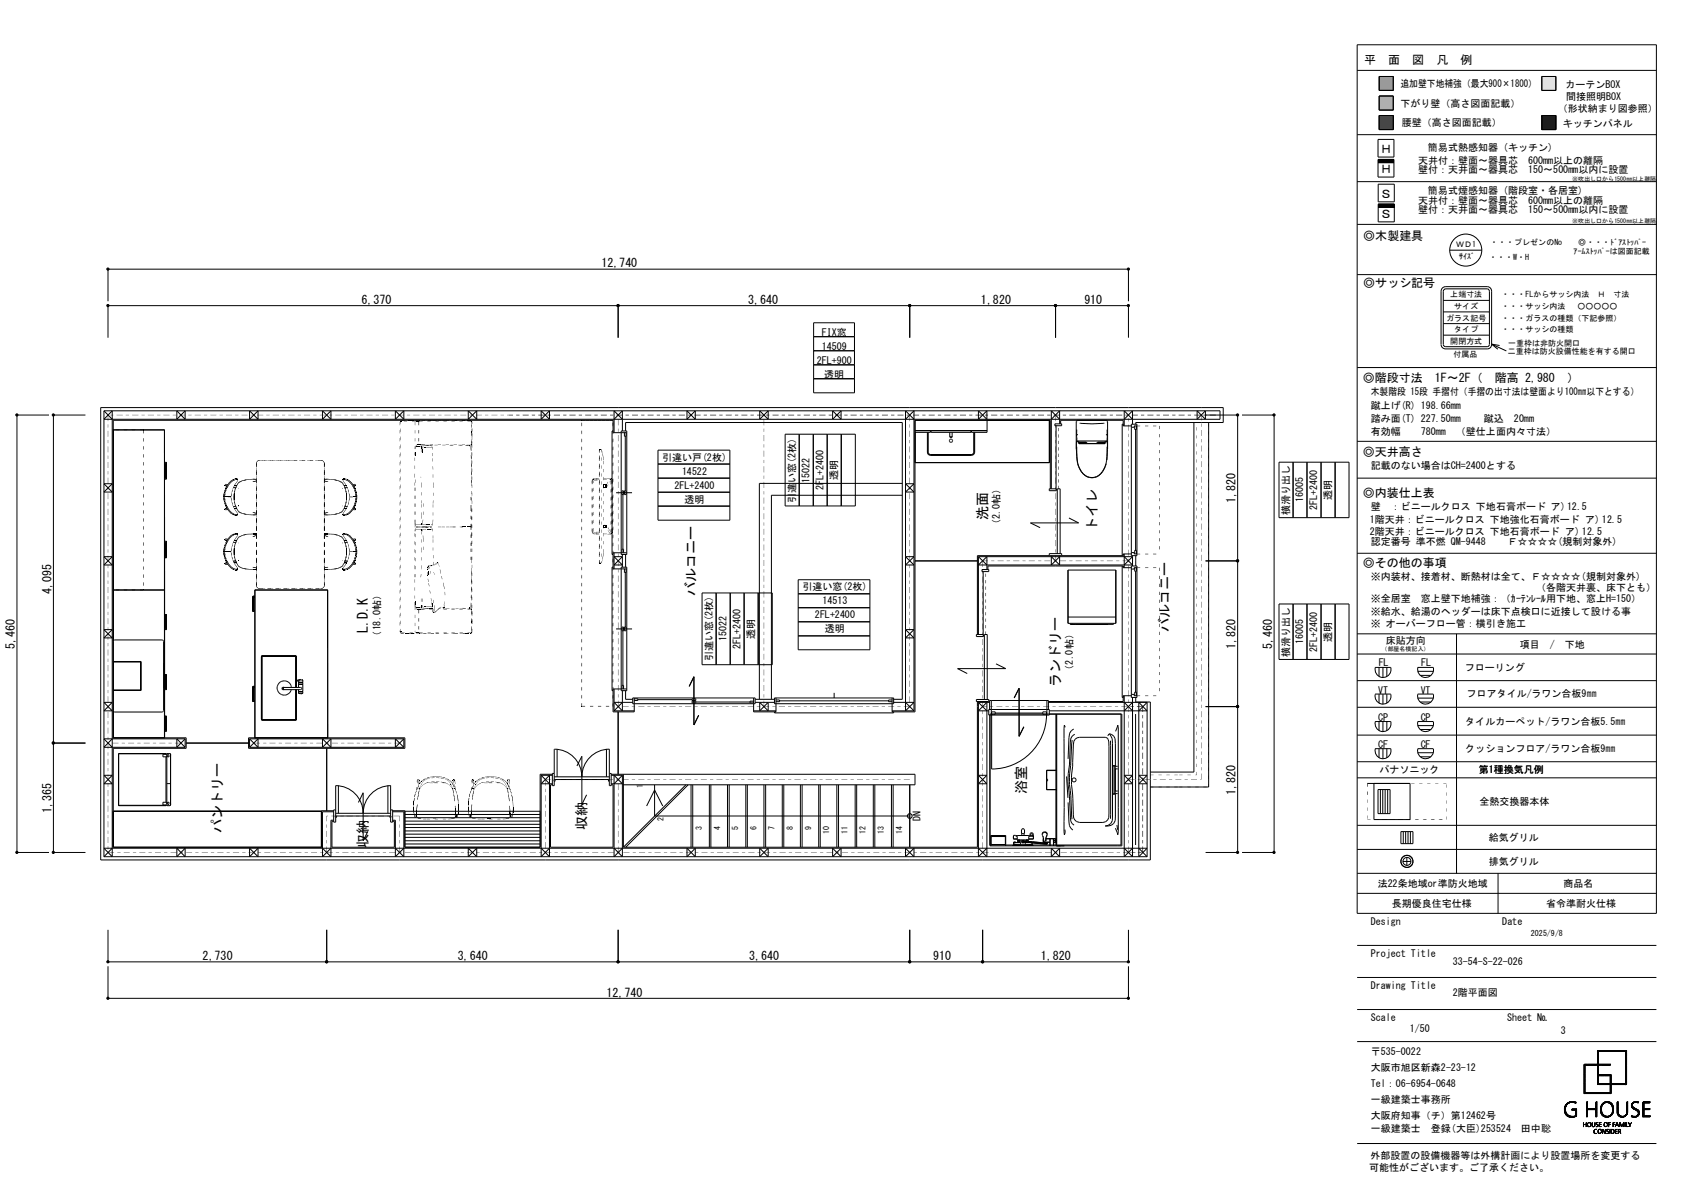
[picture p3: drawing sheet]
<svg xmlns="http://www.w3.org/2000/svg" width="420mm" height="297mm" viewBox="0 0 420 297" stroke-linecap="round" stroke-linejoin="round" font-family="sans-serif">
<defs><g id="words">
<g font-size="3.5">
<text x="246.5" y="129.8" transform="rotate(-90 246.5 129.8)">洗面</text>
<text x="273.9" y="132.5" transform="rotate(-90 273.9 132.5)">トイレ</text>
<text x="173.8" y="148.7" transform="rotate(-90 173.8 148.7)">バルコニー</text>
<text x="91.9" y="158" transform="rotate(-90 91.9 158)">L.D.K</text>
<text x="292.1" y="157.8" transform="rotate(-90 292.1 157.8)">バルコニー</text>
<text x="264.7" y="171.5" transform="rotate(-90 264.7 171.5)">ランドリー</text>
<text x="256.2" y="198.2" transform="rotate(-90 256.2 198.2)">浴室</text>
<text x="55.5" y="207.9" transform="rotate(-90 55.5 207.9)">パントリー</text>
<text x="146.5" y="207.2" transform="rotate(-90 146.5 207.2)">収納</text>
<text x="91.9" y="211.7" transform="rotate(-90 91.9 211.7)">収納</text>
</g>
<g font-size="3">
<text x="340.7" y="16.1">平　面　図　凡　例</text>
<text x="344.6" y="38.3">Ｈ</text>
<text x="344.6" y="43.3">Ｈ</text>
<text x="344.6" y="49.4">Ｓ</text>
<text x="340.4" y="59.8">◎木製建具</text>
<text x="344.6" y="54.4">Ｓ</text>
<text x="150.2" y="66.6">12,740</text>
<text x="340.4" y="71.7">◎サッシ記号</text>
<text x="90.3" y="75.9">6,370</text>
<text x="186.8" y="75.9">3,640</text>
<text x="244.9" y="75.9">1,820</text>
<text x="270.8" y="75.9">910</text>
<text x="340.3" y="95.3">◎階段寸法　1F～2F（　階高 2,980　）</text>
<text x="340.3" y="113.7">◎天井高さ</text>
<text x="308.5" y="125.5" transform="rotate(-90 308.5 125.5)">1,820</text>
<text x="340.3" y="124">◎内装仕上表</text>
<text x="340.3" y="141.4">◎その他の事項</text>
<text x="12.8" y="148.3" transform="rotate(-90 12.8 148.3)">4,095</text>
<text x="3.7" y="161.9" transform="rotate(-90 3.7 161.9)">5,460</text>
<text x="308.5" y="161.9" transform="rotate(-90 308.5 161.9)">1,820</text>
<text x="317.6" y="161.9" transform="rotate(-90 317.6 161.9)">5,460</text>
<text x="12.8" y="202.9" transform="rotate(-90 12.8 202.9)">1,365</text>
<text x="308.5" y="198.3" transform="rotate(-90 308.5 198.3)">1,820</text>
<text x="50.6" y="239.6">2,730</text>
<text x="114.3" y="239.6">3,640</text>
<text x="187.1" y="239.6">3,640</text>
<text x="233" y="239.6">910</text>
<text x="259.9" y="239.6">1,820</text>
<text x="151.4" y="248.8">12,740</text>
</g>
<g font-size="2.5">
<text x="349.7" y="21.8">追加壁下地補強（最大900×1800）</text>
<text x="390.9" y="21.9">カーテンBOX</text>
<text x="349.7" y="26.8">下がり壁（高さ図面記載）</text>
<text x="389" y="28.1">（形状納まり図参照）</text>
<text x="391.1" y="25">間接照明BOX</text>
<text x="350" y="31.5">腰壁（高さ図面記載）</text>
<text x="390.3" y="31.6">キッチンパネル</text>
<text x="354.1" y="40.9">天井付：壁面～器具芯　600mm以上の離隔</text>
<text x="356.5" y="37.8">簡易式熱感知器 (キッチン)</text>
<text x="354.1" y="43.3">壁付：天井面～器具芯　150～500mm以内に設置</text>
<text x="354.1" y="50.8">天井付：壁面～器具芯　600mm以上の離隔</text>
<text x="354.1" y="53.3">壁付：天井面～器具芯　150～500mm以内に設置</text>
<text x="356.5" y="48.3">簡易式煙感知器 (階段室・各居室)</text>
<text x="205.2" y="83.8">FIX窓</text>
<text x="205.2" y="87.3">14509</text>
<text x="204" y="90.8">2FL+900</text>
<text x="205.8" y="94.3">透明</text>
<text x="342.3" y="98.7">木製階段 15段 手摺付（手摺の出寸法は壁面より100㎜以下とする）</text>
<text x="342.3" y="102">蹴上げ(R) 198.66mm</text>
<text x="342.3" y="105.3">踏み面(T) 227.50mm</text>
<text x="370.5" y="105.2">蹴込　20mm</text>
<text x="342.3" y="108.6">有効幅</text>
<text x="354.8" y="108.6">780mm　（壁仕上面内々寸法）</text>
<text x="165.3" y="115.1">引違い戸(2枚)</text>
<text x="170.3" y="118.5">14522</text>
<text x="209.1" y="119.8" transform="rotate(-90 209.1 119.8)">透明</text>
<text x="342.3" y="117.1">記載のない場合はCH=2400とする</text>
<text x="168.4" y="122">2FL+2400</text>
<text x="170.9" y="125.6">透明</text>
<text x="198.6" y="125.4" transform="rotate(-90 198.6 125.4)">引違い窓(2枚)</text>
<text x="202.1" y="120.4" transform="rotate(-90 202.1 120.4)">15022</text>
<text x="205.7" y="122.3" transform="rotate(-90 205.7 122.3)">2FL+2400</text>
<text x="325.4" y="125.4" transform="rotate(-90 325.4 125.4)">16005</text>
<text x="332.4" y="124.8" transform="rotate(-90 332.4 124.8)">透明</text>
<text x="249.7" y="131.9" transform="rotate(-90 249.7 131.9)">（2.0帖）</text>
<text x="321.9" y="128.5" transform="rotate(-90 321.9 128.5)">横滑り出し</text>
<text x="328.9" y="127.3" transform="rotate(-90 328.9 127.3)">2FL+2400</text>
<text x="342" y="130.6">1階天井：ビニールクロス 下地強化石膏ボード ア) 12.5</text>
<text x="342.3" y="127.3">壁　：ビニールクロス 下地石膏ボード ア)12.5</text>
<text x="342" y="133.5">2階天井：ビニールクロス 下地石膏ボード ア) 12.5</text>
<text x="342.3" y="136.1">認定番号 準不燃 QM-9448　　Ｆ☆☆☆☆(規制対象外)</text>
<text x="200.4" y="147.2">引違い窓(2枚)</text>
<text x="342.3" y="144.7">※内装材、接着材、断熱材は全て、Ｆ☆☆☆☆(規制対象外)</text>
<text x="383.5" y="147.6">（各階天井裏、床下とも）</text>
<text x="203.5" y="154.2">2FL+2400</text>
<text x="205.4" y="150.7">14513</text>
<text x="342.3" y="150.2">※全居室　窓上壁下地補強：（ｶｰﾃﾝﾚｰﾙ用下地、窓上H=150）</text>
<text x="342.3" y="153.4">※給水、給湯のヘッダーは床下点検口に近接して設ける事</text>
<text x="95" y="159.9" transform="rotate(-90 95 159.9)">（18.0帖）</text>
<text x="181.4" y="160.1" transform="rotate(-90 181.4 160.1)">15022</text>
<text x="184.9" y="161.9" transform="rotate(-90 184.9 161.9)">2FL+2400</text>
<text x="188.4" y="159.4" transform="rotate(-90 188.4 159.4)">透明</text>
<text x="206" y="157.6">透明</text>
<text x="325.4" y="160.8" transform="rotate(-90 325.4 160.8)">16005</text>
<text x="332.4" y="160.2" transform="rotate(-90 332.4 160.2)">透明</text>
<text x="342.3" y="156.6">※ オーバーフロー管：横引き施工</text>
<text x="346.1" y="160.7">床貼方向</text>
<text x="379.5" y="161.8">項目　/　下地</text>
<text x="177.9" y="165.1" transform="rotate(-90 177.9 165.1)">引違い窓(2枚)</text>
<text x="321.9" y="163.9" transform="rotate(-90 321.9 163.9)">横滑り出し</text>
<text x="328.9" y="162.7" transform="rotate(-90 328.9 162.7)">2FL+2400</text>
<text x="344.3" y="166.3">FL</text>
<text x="354.9" y="166.3">FL</text>
<text x="365.8" y="167.6">フローリング</text>
<text x="267.9" y="168.4" transform="rotate(-90 267.9 168.4)">（2.0帖）</text>
<text x="344.1" y="173.1">VT</text>
<text x="354.7" y="173.1">VT</text>
<text x="344.1" y="179.9">CP</text>
<text x="354.8" y="180">CP</text>
<text x="366.2" y="174.1">フロアタイル/ラワン合板9㎜</text>
<text x="365.9" y="180.8">タイルカーペット/ラワン合板5.5㎜</text>
<text x="344.1" y="186.7">CF</text>
<text x="354.8" y="186.7">CF</text>
<text x="365.9" y="187.6">クッションフロア/ラワン合板9㎜</text>
<text x="344.4" y="193">パナソニック</text>
<text x="369.3" y="193">第1種換気凡例</text>
<text x="366.9" y="201">全熱交換器本体</text>
<text x="229.8" y="204.9" transform="rotate(-90 229.8 204.9)">DN</text>
<text x="369.2" y="209.9">給気グリル</text>
<text x="369.2" y="215.9">排気グリル</text>
<text x="344" y="221.4">法22条地域or準防火地域</text>
<text x="390.4" y="221.4">商品名</text>
<text x="347.6" y="226.4">長期優良住宅仕様</text>
<text x="386" y="226.4">省令準耐火仕様</text>
<text x="342.3" y="230.8">Design</text>
<text x="375.1" y="230.8">Date</text>
<text x="342.3" y="238.8">Project Title</text>
<text x="362.8" y="241">33-54-S-22-026</text>
<text x="342.3" y="246.8">Drawing Title</text>
<text x="362.8" y="248.7">2階平面図</text>
<text x="342.3" y="254.8">Scale</text>
<text x="352" y="257.7">1/50</text>
<text x="376.3" y="254.8">Sheet №</text>
<text x="342.3" y="263.4">〒535-0022</text>
<text x="389.8" y="258">3</text>
<text x="342.3" y="267.4">大阪市旭区新森2-23-12</text>
<text x="342.3" y="271.4">Tel：06-6954-0648</text>
<text x="342.3" y="275.4">一級建築士事務所</text>
<text x="342.3" y="279.4">大阪府知事（チ）第12462号</text>
<text x="342.3" y="282.6">一級建築士　登録(大臣)253524　田中聡</text>
<text x="341.9" y="292.3">可能性がございます。ご了承ください。</text>
<text x="342.2" y="289.2">外部設置の設備機器等は外構計画により設置場所を変更する</text>
</g>
<g font-size="2">
<text x="363.6" y="61.8">ＷＤ1</text>
<text x="364.4" y="64.6">ｻｲｽﾞ</text>
<text x="371.8" y="64.8">・・・W・H</text>
<text x="372.1" y="61.1">・・・プレゼンのNo</text>
<text x="392.9" y="63.4">ｱｰﾑｽﾄｯﾊﾟｰは図面記載</text>
<text x="394.1" y="61.1">◎・・・ﾄﾞｱｽﾄｯﾊﾟｰ</text>
<text x="362.1" y="74.3">上端寸法</text>
<text x="363.1" y="77.1">サイズ</text>
<text x="374.9" y="77.1">・・・サッシ内法　 ○○○○○</text>
<text x="374.9" y="74.3">・・・FLからサッシ内法　Ｈ　寸法</text>
<text x="361.1" y="80">ガラス記号</text>
<text x="363.1" y="82.9">タイプ</text>
<text x="374.9" y="82.9">・・・サッシの種類</text>
<text x="374.9" y="80">・・・ガラスの種類（下記参照）</text>
<text x="362.1" y="85.8">開閉方式</text>
<text x="363" y="89">付属品</text>
<text x="376.5" y="88.4">二重枠は防火設備性能を有する開口</text>
<text x="376.6" y="86.4">一重枠は非防火開口</text>
<text x="160.5" y="196.6" transform="rotate(-90 160.5 196.6)">1</text>
<text x="165.6" y="205" transform="rotate(-90 165.6 205)">2</text>
<text x="175.2" y="207.3" transform="rotate(-90 175.2 207.3)">3</text>
<text x="179.8" y="207.3" transform="rotate(-90 179.8 207.3)">4</text>
<text x="184.3" y="207.3" transform="rotate(-90 184.3 207.3)">5</text>
<text x="188.9" y="207.3" transform="rotate(-90 188.9 207.3)">6</text>
<text x="193.4" y="207.3" transform="rotate(-90 193.4 207.3)">7</text>
<text x="198" y="207.3" transform="rotate(-90 198 207.3)">8</text>
<text x="202.5" y="207.3" transform="rotate(-90 202.5 207.3)">9</text>
<text x="207" y="208.3" transform="rotate(-90 207 208.3)">10</text>
<text x="211.6" y="208.3" transform="rotate(-90 211.6 208.3)">11</text>
<text x="216.2" y="208.3" transform="rotate(-90 216.2 208.3)">12</text>
<text x="220.7" y="208.3" transform="rotate(-90 220.7 208.3)">13</text>
<text x="225.3" y="208.3" transform="rotate(-90 225.3 208.3)">14</text>
<text x="382.3" y="233.6">2025/9/8</text>
</g>
<g font-size="1.5">
<text x="392.6" y="45.1">※吹出し口から1500㎜以上離隔</text>
<text x="392.6" y="55.8">※吹出し口から1500㎜以上離隔</text>
<text x="345" y="162.6">（部屋名横記入）</text>
</g>
</g></defs>
<path d="M344.4 19.1h3.5v3.5h-3.5z" fill-rule="evenodd" fill="#979797" stroke="#979797" stroke-width=".25"/>
<g fill="none" stroke="#000" stroke-width=".25">
<path d="M338.9 17.6h74.7M338.9 11.2h74.7v216.8h-74.7zM344.4 19.1h3.5v3.5h-3.5zM385 19.1h3.5v3.5h-3.5zM338.9 33.6h74.7M344.1 34.8h4v4.4h-4zM344.1 39.8h4v4.4h-4zM344.1 39.9h4M344.1 39.8h4M344.4 24h3.5v3.5h-3.5zM344.4 28.8h3.5v3.5h-3.5zM385 28.8h3.5v3.5h-3.5z"/>
<path d="M338.9 56h74.7M338.9 45.3h74.7M344.1 40.6h4M344.1 40.5h4M344.1 40.4h4M344.1 40.3h4M344.1 40.2h4M344.1 40.1h4M344.1 40h4M344.1 51.7h4M344.1 46h4v4.4h-4zM344.1 51h4v4.4h-4z"/>
<path d="M344.1 51.6h4M344.1 51.5h4M344.1 51.4h4M344.1 51.3h4M344.1 51.2h4M344.1 51.1h4M27 75.2v-8h254.8v8M154.3 76.3v8M227.2 76.3v8M263.6 76.3v8M338.9 68.5h74.7M360.4 77.9h11.5"/>
<path d="M360.4 75h11.5M360.9 71.5h10.4a1.1 1.1 0 0 1 1.1 1.2v13.2a1.07 1.07 0 0 1-1.1 1.2h-10.4M360.9 72.1h10.4l.3 .1 .3 .5-.1 13.6-.5 .2h-10.4M361 72.1l-.4 .2-.2 .4v13.3l.1 .3 .5 .2M361 71.5a1.14 1.14 0 0 0-1.2 1.2v13.2a1.1 1.1 0 0 0 1.2 1.2M362 62.4h8M27 84.3v-8h254.8v8M203.2 80.6h10.2v17.4h-10.2zM203.2 94.5h10.2M203.2 91.1h10.2M203.2 87.5h10.2M203.2 84h10.2"/>
<path d="M338.9 91.7h74.7M360.4 80.8h11.5M360.4 83.7h11.5M372.4 85.9l3.7 1.7M372.4 85.9l2 .3M372.4 85.9l1.6 1.3M12.2 103.6h-8v109.2h8M21.3 103.6h-8v109.2h8M26 102.5h278.6v2.1h-278.6l2-2.1v111.3l-2-2.1h260.4l-2 2.1v-38.5l2 2.1h-24.4M26 102.5v111.3M26 102.5l2 2.1M28.3 107.3v52.6"/>
<path d="M28.3 107.3h12.8v76.8M28.3 107.3h12.8v39.9M41.1 115.4h.5v4.1h-.5M41.1 115.7h.3v3.6h-.3M44.2 102.5v2.1l2-2.1v2.1zM62.3 102.5v2.1l2.1-2.1v2.1zM80.5 102.5v2.1l2.1-2.1v2.1zM98.7 102.5v2.1l2.1-2.1v2.1zM116.9 102.5v2.1l2.1-2.1v2.1zM135.1 102.5v2.1l2.1-2.1v2.1zM153.1 107.6h-.3v30.8h.3M153.3 104.6l2.1-2.1v5.1"/>
<path d="M155.1 107.6h1.4v30.8h-1.4zM155.4 104.6l-2.1-2.1v5.5M155.9 108v.9h.4v-.9M156.1 108.9v13.6M156.2 107.6v-2.1h69.1v69h-2.2M156.5 108h-3.4v-3.1h-124.8v79.2h18.2v2.7h-18.2v24.7h52v-9.1h3M164.3 119.3h17.9M164.3 112.4h17.9v17.4h-17.9zM164.3 115.8h17.9M171.5 102.5v2.1l2.1-2.1v2.1zM189.7 102.5v2.1l2.1-2.1v2.1zM196 108.4h17.6v17.9h-17.6z"/>
<path d="M199.6 108.4v17.9M203.1 108.4v17.9M206.5 108.4v17.9M207.9 102.5v2.1l2.1-2.1v2.1zM210.1 108.4v17.9M226.1 104.6l2.1-2.1v74.9M228.2 104.6l-2.1-2.1v74.9l2.1-2.1h-5.1M228.5 107.5h18M228.5 115.5h33.5M228.5 107.9v7.6M231.6 107.9v5l.1 .4 .6 .4h10.3l.4-.2 .4-.6v-5M231.7 107.9v5.2l.7 .4 10.6-.1 .2-.5v-5"/>
<path d="M232.3 107.5v.4h-3.8M232.5 107.5v.4h9.9v-.4M237.2 109.1h.1M237.2 107.9v1.2M237.2 109v.1M237.2 109h.1M237.2 109.1h.5M237.2 109h.5M237.2 109.1l.3 .1M237.7 109.1l-.1 .1M237.7 107.9v1.2M243.2 107.9v4.9l-.2 .4-.3 .3h-10.5l-.3-.3-.2-.4"/>
<path d="M244.3 102.5l2.1 2.1v-2.1l-2.1 2.1zM246.5 104.9v3h-3.9v-.4M262 104.9v10.6M262 114.8h.1M262 115.4l-33.5 .1M262 115.4v.1M262 104.9v10.5M262.5 104.6l2.1-2.1v3.3M263.4 105.8h1.7v.5h-1.7zM263.7 106.3v15.7M264.6 104.6l-2.1-2.1v19.5M264.8 105.8v-.9h15.7v1.4h2"/>
<path d="M268.8 112.1a10.3 10.3 0 0 0 .9 5M268.8 110.2v1.9M268.9 110h7.5M268.9 110v.5M268.9 111.5l.2 4.2M268.9 107.2v2M268.9 109.2v.8M268.9 105.3v.1M269 104.9l-.3 .4 .1 6.8M269.1 108.4l-.2 .2M269.3 110.2h-.4l-.1 .2M269.3 110.2v.5"/>
<path d="M269.3 116.5l.7 1.2 .9 1M269.3 110.2l.1 .5M269.4 110.5h1.8M269.4 110.4h1.8M269.4 110.7h6.5M269.6 105.6l3.1 .2 3.1-.2M270 117.7l.9 1M270.9 118.7l.5 .3M271.3 110.4l.1 .3M271.3 110.4v.3M271.4 119l1.3 .3M271.4 119l1.3 .2"/>
<path d="M273.9 119l-1.2 .3M273.9 119l-1.2 .2M274 110.4l-.1 .3M274 110.4v.3M274.1 110.5h1.8M274.1 110.4h1.8M274.4 118.7l-.5 .3M275.3 117.7l-1.4 1.3M275.9 110.4h-1.9M276 110.2h.5M276 110.2l-.1 .5h-6.5v-.3h1.9M276 110.2v.5"/>
<path d="M276.2 108.4l.2 .2M276.2 115.7l-.9 2M276.3 104.9l.3 .4-.1 6.8M276.4 105.3v.1M276.4 114a6.4 6.4 0 0 1-.8 3.1M276.4 107.2l.1 2M276.4 110.1l.1 .1M276.4 109.2v1.3M276.4 111.5v2.5M276.4 114v.9M276.5 110.2v.2M276.5 110.5v.2"/>
<path d="M276.5 112.1l-.1 1.9M276.6 112l-.1 .1M280.5 105.9h-.3v32.8M280.7 104.6l2.1-2.1v3.4M282.5 105.9h1.4v32.8h-1.4zM282.8 104.6l-2.1-2.1v3.8M283.3 106.3v.9h.5v-.9M283.5 107.2v30.2M283.6 105.9v-.4h21.8v-3.8h-280.3v112.9h262.1v-39.4h-3.6v-1.1M283.9 106.3h-.7v.3h-.7M298.1 105.5v87.2h-10.9M298.9 102.5v2.1l2.1-2.1v2.1z"/>
<path d="M301 103.6h8v109.2h-8M301.8 105.5v90.9h-14.6M310.1 103.6h8v109.2h-8M319.4 115.4h17.4v13.8h-17.4zM322.9 115.4v13.8M326.3 115.4v13.8M329.9 115.4v13.8M333.4 115.4v13.8M338.9 110.2h74.7M338.9 119.3h74.7M26 138.9h2l-2 2.1h2zM26 120.7h2l-2 2.1h2z"/>
<path d="M41.1 135.3h.3v3.6h-.3M41.1 135.1h.5v4.1h-.5M153.3 138.9h2.1l-2.1 2.1h2.1zM153.3 138v4M153.8 123h4M155.3 122.5h.4v.9h-.4zM155.3 138v-.9h.4v.9M155.4 138.4v3.2M155.5 123.4v13.7M155.9 122.5h.4v.9h-.4zM156.2 138.4v3.2M156.5 138h-3.4v4h3.4"/>
<path d="M164.3 126.3h17.9M164.3 122.9h17.9M225.3 120.6h-35.7v53.9M225.3 123.6h-32.7v50.9M226.1 138.9h2.1l-2.1 2.1h2.1zM226.1 120.7h2.1l-2.1 2.1h2.1zM228.5 140h15.6M244.3 138.9v19.5M244.3 138.9h38.5l-2.1 2.1M244.3 138.9l2.1 2.1M262 122h1.8v.5h-1.8zM262 138.7v-.5h3.1v.5"/>
<path d="M262.3 122v-17.1h-33.8v72.8h-5.7v-3.5M262.5 138.7v2.3l2.1-2.1M264 138.2v-16.2h.7v16.2M264.6 138.7v2.3l-2.1-2.1M266.9 129.3l2.4 1.2h-12l2.4 1.2M280.7 138.9l2.1 2.1h-38.5l2.1-2.1v3.3M280.7 138.3v3.4M282.5 138.3h-2v.4h-36.4v19.7M282.5 137.9h.7v.4h.7M282.8 138.7v2.6M283.3 138.3v-.9h.5v.9M283.6 138.7v2.6"/>
<path d="M301 140h8M338.9 138.1h74.7M26 157.1h2l-2 2.1h2zM28.3 159.9l.2-.2h12l.4 .4v17.3l-.2 .2-12.2 .1-.2-.2M28.3 147.2h12.8M41.1 147.2v.1M41.1 153.4h.5v3.7h-.5M41.1 153.6h.3v3.3h-.3M41.1 153.6h.3M41.1 153.4h.5M63.1 152.6h.1M63.2 148.8v3.8"/>
<path d="M63.6 147.3h18.2M63.6 149.1h-.2v3.3h.2M63.6 148.8h-.5v3.8h.5M63.6 147.3l.1 36.8M63.6 147.3v36.8M81.8 147.3v36.8v-36.8M81.8 147.2v.1M153.1 141.6h-.3v30.8h.3M153.8 157h4M155.1 141.6h1.4v30.8h-1.4zM155.3 156.5h.4v.9h-.4zM155.5 157.4v13.7"/>
<path d="M155.9 156.5h.4v.9h-.4zM155.9 142v.9h.4v-.9M156.1 142.9v13.6M175.3 148h17.5v17.9h-17.5zM178.8 148v17.9M182.3 148v17.9M185.8 148v17.9M189.3 148v17.9M199.3 144.7h17.9v17.5h-17.9zM199.3 158.7h17.9M199.3 155.2h17.9M199.3 151.7h17.9"/>
<path d="M199.3 148.2h17.9M226.1 157.1h2.1l-2.1 2.1h2.1zM243.8 158.4h1.8v.5h-1.8zM245.2 142.2h1.7v.5h-1.7zM245.5 142.7v15.7M266.7 142.3h11.9v13.3h-11.9zM266.7 154h11.9M267.2 155.6l.1 .2M267.3 155.8l9.4 .1M278.1 155.6l-.1 .2h-10.7M278.6 142.3v13.3M280.2 141.3v32.8h.3"/>
<path d="M282.5 141.7h-2v-.4h-33.8v.9M282.5 141.3h1.4v32.8h-1.4zM283.3 141.7v.9h.5v-.9M283.5 142.6v30.2M283.9 141.7h-.7v.3h-.7M319.4 150.7h17.4v13.9h-17.4zM322.9 150.7v13.9M326.3 150.7v13.9M329.9 150.7v13.9M333.4 150.7v13.9M338.9 158.2h74.7M363.7 158.2v59.8"/>
<path d="M26 175.3h2l-2 2.1h2zM28.3 165.1h6.9v7.2h-6.9M28.3 172.3h6.9M28.3 172.3h.1M28.3 165.1h.1M28.3 177.5v6.6M28.3 165.1v.1M28.3 172.2l.1 .1M28.4 172.3h6.7M30.3 165.1h.1M31.7 165.1h.1M35 165.1h.1"/>
<path d="M35.1 165.2h-6.8v7M35.1 165.1v7.2l.1-.1M35.1 165.1l.1 .1M35.1 165.1v7.2M40.9 165.6v6.2M41.1 168.6h.3v3.3h-.3M41.1 179h.3v3.3h-.3M41.1 168.4h.5v3.7h-.5M41.1 178.8h.5v3.7h-.5M41.3 179h.1M63.2 175.1v-3.8h.4h-.5v3.8h.5M63.6 171.5h-.2v3.4h.2"/>
<path d="M65.3 179.5l.1 .2M65.3 179.5l.1 .1M65.4 163.9v15.8M65.4 179.6h.1M65.4 179.7h8.6M65.4 179.7h8.5M65.4 179.6v.1M65.5 163.7l-.2 .2 .2-.2h8.4M70.7 171.7v.3M70.7 172l.1 .1M70.8 171.6h4.4l.2 .4-.3 .1h-4.5l-.2-.4 .5-.1M70.8 172.1h.1"/>
<path d="M70.8 171.6l-.1 .1M72.8 171.6a1.8 1.8 0 0 0-2.7-1.5 1.8 1.8 0 0 0-.2 3 1.8 1.8 0 0 0 2.8-1M73.8 163.7l.1 .1M73.8 163.8h.1M73.9 163.8v7.8M73.9 172.1v7.5M73.9 163.8h-8.5v15.7M73.9 179.6h-8.5M73.9 163.8h.1M73.9 163.9v7.7M73.9 163.8l.1 .1M73.9 179.6h.1"/>
<path d="M74 171.6v-7.9h-8.7l.1 16M74 172.1v7.6M74 179.7h-.1M74 179.5l-.1 .2M74 169.9h.1M74 169.9v.1M74 170h.7M74.1 169.8l-.1 .2M74.1 169.8h.1M74.5 172.6h1.1M74.5 170.8h1.1M74.5 172.1v1h1.1"/>
<path d="M74.6 173.1h.5M74.6 170l-.1 .3h1.1M74.6 169.7v.1M74.7 172.6h.1M75 169.6l-.4 .1M75 169.6h-.1M75 169.6h.2M75.4 172.6h.1M75.4 173.1h.1M75.5 169.7h.1M75.6 169.7v3.4M75.6 169.7l-1.6 .1"/>
<path d="M75.6 170.3h-1.1v1.3M75.6 173.1h-.5M153.3 177.4h5.1M153.3 172v5.4M154.3 177.7v15.6M155.3 172v-.9h.4v.9M155.4 172.4v5l-2.1-2.1h4.7M155.4 175.3l-2.1 2.1M156.2 172.4v2.1h1.8M156.5 172h-3.4v5.7h5.3v-3.5M158 174.2h30.6v1.4h-30.6zM158.4 174.4h.9v.4h-.9"/>
<path d="M159.3 174.6h13.5M172.1 171.3l1.2-2.4v12l1.2-2.4M172.8 174.4h.9v.4h-.9zM172.8 175h.9v.4h-.9zM173.7 175.2h13.6M188.2 177.4h5.6M188.2 174.2v3.5h5.6v-3.5M188.2 175h-.9v.4h.9M188.6 175.3h4.8M188.6 174.5h4.8M189.7 175.3l2.1 2.1v-2.1l-2.1 2.1zM193.4 174.2h29.7v1.4h-29.7z"/>
<path d="M193.4 177.7v.2h29.7v-.2M193.8 174.7h.8v.4h-.8M194.6 174.9h27.3M208.3 172.9v1.3M222.8 177.4h5.4M222.8 174.7h-.9v.4h.9M226.1 175.3l2.1 2.1M244.1 175.1v36.4h-88.4M244.3 175.1v38.7l2.1-2.1M245.8 174.6v-16.2h.7v16.2M246.4 175.3l-2.1 2.1h2.6M246.4 175.1v38.7l-2.1-2.1"/>
<path d="M246.9 175.1v-.5h-3.1v.5h3.3M246.9 177.1h15.1v1.4h-15.1zM247.1 175.3h-2.8l2.1 2.1M247.1 177.1v-2.3h14.7v2.3M247.2 178.2h32.9v32.9h-32.9zM247.5 174.8v3.7M247.6 178.3h.9v-.6h-.9v14.2a13.7 13.7 0 0 0 13.7-13.6M248.5 178h11.9M248.7 165.7l2.4 1.2h-12l2.4 1.2M253.2 174.2l1.3-2.4v12l1.2-2.4M260.4 177.7h.9v.6h-.9zM261.4 174.8v3.7"/>
<path d="M261.8 175.3h24.6M263.7 178.2v32.9M263.9 178.2v32.9M279.9 178.2v32.7h-32.7M280.7 173.7v40.1l2.1-2.1M280.7 175.3l2.1 2.1M282.5 173.7h-2v1.4h-18.7M282.5 173.3h.7v.4h.7M282.8 174.1v39.7l-2.1-2.1M282.8 175.3l-2.1 2.1M283.3 173.7v-.9h.5v.9M283.5 178.2v32.7"/>
<path d="M286.4 175.3v38.5M286.4 175.3l-2 2.1M301 176.4h8M338.9 163.2h74.7M338.9 169.9h74.7M338.9 176.5h74.7M343.4 173.2h3.9M343.4 166.6h3.9a1.99 1.99 0 0 1-2 2.5 1.99 1.99 0 0 1-1.9-2.5zM343.4 173.3a1.99 1.99 0 0 0 1.9 2.4 1.99 1.99 0 0 0 2-2.4M344.3 166.6v2.2M344.3 173.3v2.2M345.3 166.6v2.5"/>
<path d="M345.3 173.3v2.5M346.3 166.6v2.2M346.3 173.3v2.2M354 173.2h3.9M354 167.6h3.9M354 174.2h3.9M354 166.6h3.9a1.99 1.99 0 0 1-1.9 2.5 1.99 1.99 0 0 1-2-2.5zM354 173.3a1.99 1.99 0 0 0 2 2.4 1.99 1.99 0 0 0 1.9-2.4M354.6 168.6h2.7M354.6 175.2h2.7M13.3 185.5h8M26 193.5h2l-2 2.1h2z"/>
<path d="M28 184.4l-2 2.1h20.2M29.6 188.1h11.8M29.6 188.1v12.9M29.6 188.1h11.8v.2M29.6 188.1v13M29.6 188.1h.1M41.4 182.3h-.1M41.4 188.9v11.3M41.4 188.2h.3M41.6 188.9h-.9v-.6h1.2l.3 .3v.3h-.4v-.3h-.2l.1 12h.1v-.4h.4v.4l-.3 .3h-1.2v-.7h.9M41.7 188.3v-.2l.9 .1v12.7l-.1 .2h-.8v-.2M41.7 195.6h.9"/>
<path d="M46.2 184.4h-20.2l2 2.1M46.2 184.4v2.1M46.2 184.4l-2 2.1v-2.1l2 2.1M46.5 185.5h15.6M62.1 184.1h39v2.7h-39zM62.3 186.5h38.5M62.3 184.4h38.5M62.3 184.4l2.1 2.1v-2.1l-2.1 2.1M62.3 184.4v2.1M80.5 184.4v2.1l2.1-2.1v2.1zM81.6 186.8v15.6M84.5 196.1v6.9"/>
<path d="M96.9 196.1v6.9M97.5 196.1v7.7h.2l-.2 1.4h.5v-3.1h-.5M97.6 196.1a6.9 6.9 0 0 0-6.9 6.9 6.9 6.9 0 0 0-6.9-6.9v7.7h-.1l.1 1.4h-.5v-3.1h.5M100.8 184.4l-2.1 2.1v-2.1l2.1 2.1M100.8 184.4v2.1M135.1 193.5h2.8M135.1 193.5v20.3l2.1-2.1M135.1 193.5l2.1 2.1M137.9 193.3h-3v18.2h-33.8v-9.1h-3.1M137.9 195.9h-.4v15.6h15.6v-15.6h-.5M137.9 195.6h-2.8l2.1-2.1v20.3l-2.1-2.1M138.4 194.6h13.7"/>
<path d="M138.4 193.9h13.7M138.4 187v9.1h-.5v-3.1h.5M138.4 187a6.9 6.9 0 0 1 6.9 6.9 6.9 6.9 0 0 1 6.8-6.9v9.1h.5v-3.1h-.5M138.6 194.6v.4h-.2M139.1 187v6.9M144.1 191.2l1.2-2.4v12l1.2-2.4M151.4 187v6.9M151.9 194.6v.4h.2M152.6 193.3h75.9v2.6h-72.8M152.6 195.6h2.8l-2.1-2.1v20.3l2.1-2.1M152.6 193.5h2.8M155.4 193.5v20.3l-2.1-2.1"/>
<path d="M155.4 193.5l-2.1 2.1M155.7 193.3v18.2M163.4 195.9v7.8h63.8M171.3 195.9l-15.6 15.6M171.8 195.9l-15.5 15.6M172.6 195.9v15.6M173 195.9v15.6M177.1 195.9v15.6M177.5 195.9v15.6M181.7 195.9v15.6M182.1 195.9v15.6M186.2 195.9v15.6"/>
<path d="M186.6 195.9v15.6M190.8 195.9v15.6M191.2 195.9v15.6M195.3 195.9v15.6M195.7 195.9v15.6M199.9 195.9v15.6M200.3 195.9v15.6M204.4 195.9v15.6M204.8 195.9v15.6M209 195.9v15.6M209.4 195.9v15.6M213.5 195.9v15.6"/>
<path d="M213.9 195.9v15.6M218.1 195.9v15.6M218.4 195.9v15.6M222.6 195.9v15.6M223 195.9v15.6M227.2 195.9v15.6M244.3 193.5h2.1l-2.1 2.1h2.1zM263.7 192.3h-2.3v2.2h.2v.4h-.2v2.2h2.3M263.7 192.2h-2.4v4.9h2.4M266 181.5l-.2-.5v27.4l.2-.6-.1-.7M266.3 193.8l.4 5.3M267.7 184.7l-.4 6.4a25.3 25.3 0 0 0 .1 8.4l.3 5"/>
<path d="M268.1 181.9l-.6 .5-.4 .6-.4 6.4M268.4 183.3l-1 .9-.1 1-.3 5.7-.3 4.1 .7 10 .8 1M268.5 184.5l.4-.4 .7-.1h6.4l.5 .2 .4 1v18.8l-.3 .7-.5 .4-.7 .2h-5.8a1.68 1.68 0 0 1-1.6-1.9l-.3-6.2a26 26 0 0 1 .1-6.9l.2-4.4 .1-.9zM277 183.1l-.4 .6M277 183.1a3.9 3.9 0 0 1 .8 2.5l-.1 19.2-.3 .7-.7 .5-.7 .2a2.08 2.08 0 0 0 2.5-2.5v-5.6M277 183.1l1.1 .7 .3 .6 .1 6.9M277.3 184.9v19.4M277.8 198.2v-7.1h.6v7.1M277.8 198.2h.6M278.4 191.9h.7M278.4 191.3h.7M278.4 197.4h.7"/>
<path d="M278.4 198.1h.7M278.5 191.9v5.5M278.6 182.5l.5-1.5 .1 .7-.1 26.7-.6-1.7M280.7 193.5h2.1l-2.1 2.1h2.1zM284.4 193.5h2l-2 2.1h2zM338.9 194.1h74.7M338.9 183.5h74.7M338.9 190.1h74.7M341.4 195.5h10.7v9.1h-9v-9.1M343.4 180.1h3.9a1.99 1.99 0 0 1-2 2.5 1.99 1.99 0 0 1-1.9-2.5zM343.4 186.9h3.9a1.99 1.99 0 0 1-2 2.5 1.99 1.99 0 0 1-1.9-2.5zM344.1 197.1h3v6h-3z"/>
<path d="M344.3 180.1v2.2M344.3 186.9v2.2M344.7 197.1v6M345.3 197.1v6M345.3 180.1v2.5M345.3 186.9v2.5M345.9 197.1v6M346.3 180.1v2.2M346.3 186.9v2.2M346.5 197.1v6M354 180.1h3.9M354 181.1h3.9"/>
<path d="M354 186.9h3.9M354 187.9h3.9M354 180.1a1.99 1.99 0 0 0 2 2.5 1.99 1.99 0 0 0 1.9-2.5M354 186.9a1.99 1.99 0 0 0 2 2.5 1.99 1.99 0 0 0 1.9-2.5M354.6 182.1h2.7M354.6 188.9h2.7M26 213.8h260.4M28 211.7l-2 2.1M28.3 202.5h52M28.3 202.5v9M29.6 201h11.8M29.6 201v.1"/>
<path d="M41.4 200.9v.2h-11.8M44.2 211.7v2.1l2-2.1v2.1zM62.3 211.7v2.1l2.1-2.1v2.1zM83.3 205h-.4v6.5h15.6v-6.5h-.5M83.3 202.6h-2.8v11.2l2.1-2.1M83.3 204.7h-.7v9.1l-2.1-2.1M83.8 203.7h13.7M83.8 203h13.7M84 203.7v.3h-.2M89.5 200.3l1.2-2.4v11.9l1.2-2.3M97.4 203.7v.3h.1M98 204.7h.7v9.1l2.1-2.1"/>
<path d="M98 202.6h2.8v11.2l-2.1-2.1M101.1 204.1h33.8M101.1 210.7h33.8M101.1 202.5h33.8M101.1 203.3h33.8M101.1 204.9h33.8M101.1 205.7h33.8M101.1 206.5h33.8M101.1 207.4h33.8M101.1 208.2h33.8M101.1 209h33.8M101.1 209.8h33.8"/>
<path d="M116.9 211.7v2.1l2.1-2.1v2.1zM161.5 201.2l1.9-4 2.1 4M171.5 211.7v2.1l2.1-2.1v2.1zM189.7 211.7l2.1 2.1v-2.1l-2.1 2.1zM207.9 211.7l2.1 2.1v-2.1l-2.1 2.1zM226.1 211.7v2.1l2.1-2.1v2.1zM247.4 211.1v-2.6h3.7v2.6M247.5 208.6h3.5v2.2h-3.5zM247.5 208.8h3.5M252.9 211h5.1M252.9 211v.1M253.1 208.6v.8h.9"/>
<path d="M253.1 208.6h.6M253.1 210.9l-.2 .1M253.1 210.3h1.7v.4h-1.7M253.2 210.8l.2 .1M253.2 210.9h4.5M253.2 210.7v.3M253.6 210.2v.1M253.6 210.7v.2M253.6 210.3l-.5-.1 .1 .9M253.7 208.6h3.5v-.4a.42 .42 0 0 1 .4-.4 .42 .42 0 0 1 .4 .4v1.2h-1.1M253.7 208.6l.3 .1M253.8 211v.1"/>
<path d="M253.9 211v.1M254 208.5v1.1h2.9v-1.1M254.1 209.6v.7M254.2 209.6v.2M254.2 210.1v.2M254.6 209.6v.2M254.6 210.1v.2M254.7 209.6v.7M254.7 209.8h-.6v.3h.6M255.1 210.1l.3 .3M255.1 208v.5M255.2 209.6v.2l.5-.2"/>
<path d="M255.2 209.8v.4h.4M255.2 209.8l-.1 .3M255.2 209.9l-.1 .2M255.4 206.8l-.3 .3v.9h.1h.6v-.9l-.3-.3M255.4 206.8h.1M255.5 206.8h.1M255.7 209.8v.4l-.3 .2M255.7 210.2l-.3 .2M255.7 209.9v.3M255.7 209.6l-.1 .6M255.7 210.1l-.1 .1M255.7 208v.5"/>
<path d="M255.7 209.9l.5 .1h-.5M255.8 210.1h.4M256.2 209.8h.6v.3M256.2 210.1h.6M256.2 209.6v.6h-.5h.5M256.2 209.6v.2M256.2 210.1v.2M256.7 210.1l.6 .1M256.7 209.6v.7M256.8 210l1.1 .1M256.8 210.1l1.1 .1M256.9 208.7h.2"/>
<path d="M257 211v.1M257.1 208.6v.2M257.3 210.2h.4v.5h-1.7v-.4l5.3 .3M257.3 210.2v.1M257.3 210.7v.2M257.3 208.6h.6M257.3 208.8v-.5l.3-.3 .3 .3v.5M257.3 208.7h.6M257.7 210.2v.9M257.7 210.8l-.3 .1M257.8 210.9l.2 .1M257.9 210.1l3.3 .3"/>
<path d="M257.9 210.1l2.2 .2M257.9 211v.1M258 211v.1M258 208.6v.8h-1.1M260.1 210.6l-2.4-.2 3.2 .3M260.2 208.3l.3 .7M260.3 208a.72 .72 0 0 1 1.1 0M260.3 208l-.1 .3M260.3 207.9a.64 .64 0 0 1 1.1 0M260.3 207.9l-.1 .4M260.3 207.9v.1M260.5 209.6v-.3v.9"/>
<path d="M260.5 209.9v.3M260.5 210.2h1.6M260.5 209v.1M260.5 209.1l.1 .8M260.6 210.4l.6 .1M260.6 210.6l.9 .1M260.6 209.1v.2M260.6 209.7v.2M260.6 209.9l.3 .1 .2-.1M261 210.2l.4 .5M261.1 210.2l.4 .5M261.2 210.4h.1"/>
<path d="M261.2 209.4h1M261.2 209.3h2.4M261.2 209.6v.2M261.2 209.8h-.1M261.2 209l-.1 .9M261.2 210.2l.3 .5M261.4 210.2l.2 .4zM261.4 207.9l.1 .4M261.4 207.9v.1M261.4 208.5l-.2 1.2M261.4 208.5l-.1 .2M261.4 208l.1 .3"/>
<path d="M261.5 208.3l-.1 .2M261.5 210.7h.1M261.6 210.6l-.1 .1M262.2 209.3l-.1 1.8M262.2 211.1v-1.8h.4h.4l.1 1.8M262.5 211.7v2.1l2.1-2.1v2.1zM263.1 210.2h.5M263.1 209.4h.5M263.1 209.3v1.8M263.5 209.7l.1 .1M263.6 209.8h-.5h.5M263.6 209.3v.9"/>
<path d="M263.6 209.3l.1 .3M263.7 209.9l-.1 .3M266.7 200.3l.3 5.8 .9 1.1M278.9 205.9l.2 1.2M284.4 211.7l2 2.1M338.9 218h74.7M338.9 212h74.7M338.9 206h74.7M349.8 207.6h3v3h-3zM350.3 215h2M350.4 207.6v3M351 207.6v3"/>
<path d="M351.3 214v2M351.6 207.6v3M352.2 207.6v3M374.1 218v10M27 232.1v8h254.8v-8M81.6 232.1v8M154.3 232.1v8M227.2 232.1v8M245.4 232.1v8M338.9 236h74.7M338.9 223h74.7M27 241.2v8h254.8v-8"/>
<path d="M338.9 244h74.7M338.9 252h74.7M338.9 260h74.7M390.6 277.2l.5 .5M390.6 277.1l.4 .4M390.6 277l.4 .5M390.6 276.9l.3 .4M390.6 276.7l.3 .4M390.6 276.6l.3 .4M390.6 276.6l.3 .3M390.6 276.5l.3 .3M390.7 277.5l1.3 1.3-.5-.5"/>
<path d="M390.7 277.4l.5 .5M390.7 277.3l.4 .5M390.7 276.4l.2 .2M390.7 277.6l1.2 1.2M390.7 276.2l.2 .2M390.7 277.7l1.1 1.1M390.8 277.9l.8 .8M390.8 277.8l.9 1M390.8 275.9l.2 .3M390.8 276l.3 .1M390.8 275.8l.3 .3M390.9 278.1l.5 .5"/>
<path d="M390.9 277.2l-.3-.4 .3 .4M390.9 276.7l-.2-.3 .2 .3M390.9 275.7l.2 .4-.2-.3M390.9 275.7l.3 .2-.2-.3 .3 .2M390.9 276.5l-.2-.3 .2 .4M391 275.6l.2 .2M391 276.3l-.3-.2 .3 .3M391.1 275.5l.2 .3M391.1 275.5l.2 .2M391.1 275.5l.3 .2M391.2 275.4l.2 .2M391.2 278l-.5-.6 1.4 1.4"/>
<path d="M391.3 275.3l.3 .2M391.5 275.2l.2 .2M391.5 275.5l-.3-.1 .3 .2M391.6 275.5l-.2-.2 .2 .2M391.6 275.2l.1 .2M391.6 275.1l.2 .2M391.6 275.5l-.2-.2 .1 .2M391.6 278.4l.5 .4M391.7 275.1l.2 .2M391.7 275.1l.3 .2M391.7 278.4l.4 .4M391.8 278.4l.4 .4"/>
<path d="M391.8 278.5l.5 .3-.4-.3M392 278.5l.4 .3-.4-.2M392.1 275l.2 .2M392.1 275l.3 .2M392.1 278.6l.5 .2-.3-.2M392.2 275.2l-.3-.2 .2 .3M392.2 275l.3 .2M392.3 275l.3 .2M392.3 278.6l.3 .2M392.4 275l.3 .2M392.4 278.6l.3 .2M392.5 275l.3 .2"/>
<path d="M392.5 277v.1M392.5 276.9v.2M392.5 276.9l.1 .2M392.5 278.6l.3 .2-.2-.2M392.6 276.8l.3 .3M392.6 275l.3 .2M392.6 278.6l.2 .2M392.6 278.6l.4 .2M392.6 276.8l.4 .3-.3-.3M392.6 275l.4 .2M392.7 277.1l-.2-.3 .3 .3M392.7 275l.4 .2"/>
<path d="M392.7 276.8l.4 .3M392.7 276.8l.3 .3M392.8 278.6l.2 .2M392.8 276.8l.3 .3M392.9 275l.3 .3-.3-.3M392.9 276.8l.3 .3M392.9 275l.5 .3M392.9 278.6l.3 .2M393 276.8l.3 .3-.2-.3M393 275l.4 .4M393 278.6l.4 .2M393 276.8l.3 .3"/>
<path d="M393.1 276.8l.6 .6M393.1 278.8l-.3-.2 .3 .2M393.1 276.8l.6 .5M393.1 275l.4 .4M393.2 276.8l.5 .4M393.2 275l.3 .3-.2-.3M393.3 278.5l.2 .2M393.3 276.8l.4 .4M393.4 276.8l.3 .3M393.4 275l.1 .2-.1-.2M393.4 278.1l.3 .4-.3-.3M393.4 278l.3 .4"/>
<path d="M393.4 278l.3 .3M393.4 277.7l.3 .5-.3-.3M393.4 277.5l.3 .5M393.4 277.4l.3 .3M393.4 277.2l.3 .5M393.4 276.8l.3 .1M393.4 278.7l-.2-.2 .3 .2M393.4 278.4l.2 .2M393.4 278.2l.3 .4M393.4 277.5l.3 .3M393.4 277.3l.3 .2M393.5 275.1h.1"/>
<path d="M393.5 276.8l.2 .1M393.6 276.8l.1 .1M393.7 276.8h.1M395.5 272.9v.1M395.5 272.2l.3 .5M395.5 272.1l.3 .3M395.5 271.9l.3 .4M395.5 271.8l.3 .4M395.5 271.5l.3 .5M395.5 271.4l.3 .3M395.5 271.1l.3 .4M395.5 270.9l.3 .3"/>
<path d="M395.5 270.8l.3 .3M395.5 270.6l.3 .4M395.5 270.5l.3 .3M395.5 270.4l.3 .3M395.5 270.3l.3 .3M395.5 270.2l.3 .4-.3-.3M395.5 268.3l.3 .4M395.5 268.5l.3 .3M395.5 268.8l.3 .3M395.5 268.9l.3 .3-.3-.3M395.5 269l.3 .3M395.5 269.1l.3 .3"/>
<path d="M395.5 269.2l.3 .3-.3-.3M395.5 269.3l.3 .3-.3-.2M395.5 269.4l.3 .3M395.5 269.5l.3 .3M395.5 269.6l.3 .3M395.5 270.1l.3 .3M395.5 269.8l.3 .3M395.5 272.5l.5 .5M395.5 272.7l.4 .3-.4-.2 .2 .2M395.5 265.9l.3 .4M395.5 266.3l.3 .2M395.5 266.2l.3 .4-.3-.3"/>
<path d="M395.5 266.4l.3 .3M395.5 265.7l.3 .3-.2-.1M395.5 265.8l.3 .3M395.5 266.5l.3 .3-.3-.2M395.5 266.7l.3 .2M395.5 266.1l.3 .3M395.5 266.3l.3 .3M395.5 267.2l.3 .5M395.5 266.6l.3 .3M395.5 267.3l.3 .2M395.5 267.7l.3 .3M395.5 267.6l.3 .2"/>
<path d="M395.5 266.8l.3 .3M395.5 267.5l.3 .4-.3-.3M395.5 267.8l.3 .3-.3-.2M395.5 268l.3 .2M395.5 268.3l.3 .2M395.5 267.5l.3 .3M395.5 268.4l.3 .2M395.5 267.6l.3 .3M395.5 268.9l.3 .2M395.5 268.1l.3 .3M395.5 268.9l.3 .3M395.5 270.6l.3 .2"/>
<path d="M395.5 271.4l.3 .2M395.5 271.6l.3 .3M395.5 267.9l.3 .3M395.5 272.8l.2 .2M395.6 265.6l.3 .3M395.6 265.9h.2M395.6 273l-.1-.1 .2 .1M395.7 265.9h.1M395.8 271.5l-.3-.2 .3 .3M395.8 271.2l-.3-.2 .3 .4M395.8 268.9l-.3-.3 .3 .4M395.8 269.9l-.3-.2 .3 .3"/>
<path d="M395.8 270.2l-.3-.3 .3 .4M395.8 265.9l-.3-.3 .3 .3M395.8 267l-.3-.3 .3 .3M395.8 267.2l-.3-.2 .3 .4M395.8 268.3l-.3-.2 .3 .3M395.8 272.8l.2 .2M395.9 272.8l.2 .2M395.9 265.6l.3 .3M395.9 265.9l-.3-.3 .5 .3M395.9 273l-.4-.5 .6 .5M396 265.6l.2 .3M396 272.8l.2 .2"/>
<path d="M396 265.6l.4 .3M396.1 272.8l.3 .2M396.1 265.6l.2 .3M396.2 276.2l.2 .5M396.2 276.1l.2 .4M396.2 275.8l.2 .3M396.2 275.7l.2 .4M396.2 275.5l.2 .4-.2-.3M396.2 275.5l.2 .3M396.2 275.3l.2 .2M396.2 275.1l.2 .5M396.2 276.5l.5 .5-.3-.3"/>
<path d="M396.2 276.4l.4 .6-.4-.5 .2 .4M396.2 278.6l.2 .2M396.2 278.5l.2 .3M396.2 278.3l.2 .5M396.2 278.2l.2 .3-.2-.3M396.2 278l.2 .4-.2-.3M396.2 277.8l.2 .3M396.2 277.5l.2 .4M396.2 277.5l.2 .3M396.2 277.4l.2 .3-.2-.2M396.2 277.2l.2 .3M396.2 277l.2 .5-.2-.3"/>
<path d="M396.2 276.9l.2 .3M396.2 276.7l.2 .5M396.2 272.8l.3 .2-.3-.2M396.2 278.3l.2 .3M396.2 278l.2 .3M396.2 277.7l.2 .3M396.2 277.3l.2 .3M396.2 276.6l.2 .4M396.2 275.4l.2 .3M396.2 278.8v-.2l.1 .2M396.2 265.6l.4 .3M396.2 275l.2 .3"/>
<path d="M396.3 272.8l.2 .2M396.3 272.8l.4 .2M396.3 275h.1M396.4 265.6l.3 .3M396.4 276.2l-.2-.3 .2 .4M396.4 275.3l-.2-.3 .2 .3M396.4 275.2l-.2-.2 .2 .2M396.4 276.9h.1M396.4 278.2l-.2-.3 .2 .3M396.4 277h.1M396.5 276.7l.4 .3M396.5 272.8l.2 .2"/>
<path d="M396.5 265.6l.3 .3M396.6 276.7l.3 .3M396.6 265.6l.3 .3M396.7 276.7l.3 .3M396.7 273l-.2-.2 .3 .2M396.7 272.8l.3 .2M396.8 276.7l.3 .3-.3-.3M396.9 276.7l.3 .3M396.9 273l-.2-.2 .3 .2M396.9 265.6l.3 .3-.2-.3M396.9 277l-.3-.3 .4 .3M397 276.7l.3 .3"/>
<path d="M397 265.9l-.3-.3 .4 .3M397 265.6l.5 .3M397.1 273l-.3-.2 .5 .2M397.1 265.6l.3 .3M397.1 276.7l.4 .3M397.2 272.8l.2 .2M397.2 276.7l.4 .3M397.2 273l-.2-.2 .3 .2M397.2 272.8l.3 .2-.2-.2M397.3 277l-.3-.3 .4 .3M397.3 265.6l.3 .3-.3-.3M397.3 276.7l.3 .3"/>
<path d="M397.3 265.6l.2 .3M397.3 265.6l.4 .3M397.4 276.7l.5 .3M397.4 272.8l.3 .2M397.5 265.6l.4 .3M397.6 273l-.3-.2 .3 .2M397.6 277l-.3-.3 .4 .3M397.6 276.7l.3 .3M397.7 276.7l.3 .3M397.7 265.6l.4 .3M397.7 272.8l.3 .2M397.8 276.7l.4 .3"/>
<path d="M397.8 273l-.3-.2 .4 .2M397.8 272.8l.3 .2M397.8 265.6l.5 .3-.3-.3M397.9 276.7l.3 .3M398 272.8l.1 .2M398 276.7l.4 .3M398 272.8l.3 .2M398.1 265.6l.3 .3M398.1 276.7l.6 .6M398.1 272.8l.3 .2-.3-.2M398.1 265.6l.3 .3-.1-.3M398.1 276.7l.6 .7"/>
<path d="M398.2 276.7l.5 .5-.2-.3M398.2 277l-.3-.3 .4 .3M398.2 272.8l.3 .2M398.2 265.6l.3 .3M398.3 276.7l.4 .5M398.3 272.8l.3 .2M398.3 272.8l.2 .2M398.4 272.8l.3 .2M398.5 276.2l.2 .3M398.5 276.1l.2 .4M398.5 275.8l.2 .5M398.5 278.7l.1 .1"/>
<path d="M398.5 278.6l.2 .2M398.5 278.4l.2 .4-.2-.3M398.5 278.1l.2 .3M398.5 277.9l.2 .3M398.5 277.5l.2 .5M398.5 277.3l.2 .2M398.5 277.1l.2 .5M398.5 276.5l.2 .3M398.5 276.8l.2 .3M398.5 277.2l.2 .2M398.5 277.5l.2 .2M398.5 275.3l.2 .2"/>
<path d="M398.5 275.1l.2 .4-.2-.3M398.5 272.8l.2 .2M398.5 275.3l.2 .3M398.5 275.4l.2 .4M398.5 275.6l.2 .5M398.5 275.8l.2 .3M398.5 265.6l.3 .3M398.5 278l.2 .3M398.5 277.9l.2 .4M398.5 277.7l.2 .3M398.5 277.4l.2 .4M398.5 277.3l.2 .4"/>
<path d="M398.5 278.7v.1M398.5 276.4l.2 .3M398.5 275.3l.2 .4M398.5 275l.2 .2M398.6 272.8l.3 .2M398.6 265.6l.5 .6-.2-.3M398.6 265.9l-.3-.3 .4 .3M398.6 275l.1 .2M398.7 272.8l.3 .2-.2-.2M398.7 275v.2M398.7 276.6l-.2-.3 .2 .3M398.7 278.5l-.2-.3 .2 .4"/>
<path d="M398.7 278.1l-.2-.3 .2 .4M398.7 276.9l-.2-.3 .2 .4M398.7 275.3l-.2-.3 .2 .4M398.7 265.6l.4 .4M398.7 275h.1M398.8 272.8l.3 .2M398.8 265.9l-.1-.3 .4 .5M398.8 265.6l.3 .3M398.9 262.5l.2 .2M398.9 262.4l.2 .2zM398.9 262.3l.1 .2M398.9 262.2l.2 .3"/>
<path d="M398.9 263.6l.2 .3M398.9 263.5l.2 .3-.2-.2M398.9 264.6l.2 .2-.2-.1M398.9 263.4l.2 .2M398.9 263.3l.2 .3M398.9 263.2l.2 .3M398.9 262.8l.2 .3M398.9 263.9l.2 .3M398.9 262.6l.2 .3M398.9 262.5l.2 .3M398.9 263.7l.2 .2M398.9 264.8l.2 .3-.2-.2"/>
<path d="M398.9 263.8l.2 .3M398.9 265l.2 .2M398.9 265.3l.2 .2M398.9 264.2l.2 .3M398.9 265.6l.3 .3M398.9 265.6l.2 .3M398.9 264.7l.2 .3M398.9 265.7l.2 .2M398.9 264.9l.2 .3M398.9 265.9l.2 .2M398.9 266l.2 .3M398.9 265.1l.2 .3"/>
<path d="M398.9 266.1l.2 .3-.2-.2M398.9 266.3l.2 .2M398.9 265.5l.3 .4M398.9 266.6l.2 .2M398.9 266.7l.2 .2M398.9 266.7l.2 .4-.2-.2M398.9 266.2l.2 .3M398.9 266.4l.2 .3M398.9 267.2l.2 .2M398.9 267.2l.2 .3-.2-.2M398.9 267.3l.2 .3M398.9 266.8l.2 .3"/>
<path d="M398.9 267.4l.2 .4-.2-.3M398.9 267.7l.2 .1M398.9 267.1l.2 .3M398.9 267.8l.2 .4M398.9 268l.5 .5zM398.9 267.5l.2 .3M398.9 268.2l.2 .2M398.9 267.7l.2 .3M398.9 268.2l.3 .3zM398.9 268.5l.2 .2M398.9 268.1l.4 .4-.2-.2M398.9 268.1l.3 .4"/>
<path d="M398.9 268.5l.2 .3-.2-.2M398.9 268.6l.2 .3M398.9 268.4l.2 .3M398.9 268.7l.2 .4M398.9 269.1l.2 .4M398.9 269.5l.2 .2-.2-.2M398.9 269.8l.2 .2M398.9 269.7l.2 .3M398.9 270.1l.2 .3M398.9 270.3l.3 .4zM398.9 270.4l.3 .3-.3-.1M398.9 270.7h.1"/>
<path d="M398.9 270.6l.1 .1M398.9 267.3l.2 .2M398.9 265.9l.2 .3M398.9 264.6l.2 .3M398.9 262.2l.3 .3M398.9 272.8l.2 .2M399 262.2l.3 .3M399 262.5l.1 .1M399 272.8l.3 .2M399 262.5h.1M399.1 272.8l.4 .2-.3-.2M399.1 268.4l.1 .1"/>
<path d="M399.1 264.5l-.2-.3 .2 .6M399.1 263.2l-.2-.3 .2 .5M399.1 264.2l-.2-.2 .2 .4M399.1 262.9l-.2-.2 .2 .4M399.1 264l-.2-.3 .2 .3M399.1 265.3l-.2-.3 .2 .3M399.1 265.6l-.2-.3 .5 .6M399.1 265.6l-.2-.2 .4 .5M399.1 266.6l-.2-.2 .2 .3M399.1 267.2l-.2-.3 .2 .4M399.1 268.6l-.2-.3 .2 .3M399.1 269.1l-.2-.2 .2 .4"/>
<path d="M399.1 269.5l-.2-.2 .2 .4M399.1 269.8l-.2-.3 .2 .4M399.1 270.2l-.2-.3 .2 .4M399.1 270.4l-.2-.2 .4 .5M399.1 268.3l.2 .2M399.1 265.7l.1 .2M399.1 265.6l.2 .3M399.2 265.6l.3 .3-.2-.3M399.2 268.3l.3 .2M399.2 270.5l.5 .2M399.2 262.2l.3 .3M399.2 265.6l.3 .3"/>
<path d="M399.3 265.6l.3 .3M399.3 268.3l.3 .2-.2-.2M399.3 262.5l-.2-.3 .4 .3M399.3 262.2l.3 .3-.2-.3M399.3 270.5l.3 .2M399.3 270.7l-.4-.4 .5 .4M399.4 262.2l.2 .3M399.4 265.6l.3 .3M399.4 268.3l.3 .2M399.4 272.8l.3 .2M399.4 262.2l.3 .3M399.5 265.6l.3 .3"/>
<path d="M399.5 270.5l.5 .2M399.5 273l-.3-.2 .4 .2M399.5 265.6l.3 .3-.2-.3M399.6 262.2l.3 .3M399.6 268.3l.3 .2M399.6 276.9l.4 .6-.4-.3 .4 .4M399.6 276.6l.3 .3M399.6 276.6l.3 .4M399.6 276.7l.3 .4M399.6 270.5l.3 .2M399.6 276.5l.3 .3M399.7 277.5l1.3 1.3"/>
<path d="M399.7 277.4l.4 .5M399.7 277.4l.3 .3M399.7 276.4l.2 .3-.3-.2M399.7 276.4l.2 .2M399.7 276.3l.2 .3M399.7 262.2l.3 .3-.3-.3M399.7 268.3l.3 .2-.3-.2M399.7 272.8l.3 .2M399.7 277.3l.3 .4M399.7 277.6l1.2 1.2M399.7 277.7l1.1 1.1M399.7 276.1l.3 .3"/>
<path d="M399.7 273l-.2-.2 .3 .2M399.7 276.2l.2 .3M399.8 272.8l.3 .2-.3-.2M399.8 262.5l-.3-.3 .3 .3M399.8 262.2l.3 .3-.3-.3M399.8 268.5l-.3-.2 .3 .2M399.8 276l.2 .3M399.8 275.8l.3 .2M399.8 272.8l.2 .2M399.8 270.5l.3 .2M399.8 265.6l.3 .3M399.8 277.9l.8 .8"/>
<path d="M399.8 272.8l.5 .2M399.8 273l-.3-.2 .4 .2M399.9 278.1l.4 .5M399.9 275.8l.2 .2M399.9 275.7l.2 .2M399.9 262.2l.3 .3-.2-.3M399.9 265.6l.2 .3M399.9 265.9l-.3-.3 .4 .3M399.9 270.5l.2 .2M399.9 268.3l.2 .2M399.9 275.7l.2 .3M399.9 277l-.3-.2 .3 .4"/>
<path d="M399.9 268.3l.3 .2M400 262.2l.3 .3M400 275.5l.2 .3M400 276.1l-.2-.1 .2 .2M400 275.5l.3 .2M400 265.6l.3 .3M400 268.3l.4 .2-.3-.2M400 268.5l-.2-.2 .2 .2M400 270.5l.3 .2M400 268.5l-.2-.2 .3 .2M400 272.8l.6 .2M400.1 275.4l.3 .2"/>
<path d="M400.2 275.8l-.3-.2 .2 .3M400.2 275.3l.2 .2M400.2 268.3l.3 .2M400.2 265.6l.3 .3M400.2 262.2l.3 .3M400.2 270.5l.3 .2M400.3 275.3l.1 .2M400.3 265.9l-.2-.3 .3 .3M400.3 268.3l.5 .2M400.3 270.5l.3 .2M400.3 270.7l-.2-.2 .3 .2M400.3 272.8l.2 .2"/>
<path d="M400.3 275.3l.2 .2M400.3 262.2l.3 .3M400.3 275.6l-.2-.2 .2 .3M400.3 275.2l.3 .2M400.3 272.8l.3 .2M400.4 262.5l-.3-.3 .3 .3M400.4 268.3l.2 .2M400.4 278.3l.5 .5M400.4 265.6l.3 .3M400.4 272.8l.3 .2M400.5 278.7l-.7-.7 .7 .7M400.5 270.5l.3 .2-.2-.2"/>
<path d="M400.5 275.1l.2 .3-.3-.2M400.5 265.6l.3 .3-.2-.3M400.5 265.9l-.2-.3 .3 .3M400.6 262.2l.3 .3M400.6 268.3l.3 .2M400.6 270.5l.3 .2M400.6 265.6l.2 .3M400.6 275l.2 .3-.2-.2M400.6 265.6l.3 .3M400.6 270.7l-.2-.2 .3 .2M400.6 272.8l.2 .2M400.6 278.4l.5 .4-.3-.3"/>
<path d="M400.6 278.7l-.8-.9 .9 1M400.6 262.5l-.2-.3 .4 .3M400.6 262.2l.6 .3M400.6 272.8l.3 .2M400.6 275l.3 .3M400.7 275l.3 .3M400.7 272.8l.3 .2-.2-.2M400.8 275l.2 .3M400.8 262.2l.2 .3M400.8 265.6l.3 .3M400.8 270.5l.3 .2M400.8 278.5l.4 .3"/>
<path d="M400.9 265.6l.3 .3-.3-.3M400.9 270.5l.3 .2-.3-.2M400.9 275l.3 .2M400.9 268.3l.3 .2M400.9 268.5l-.2-.2 .3 .2M400.9 270.5l.2 .2M400.9 272.8l.2 .2M400.9 265.6l.2 .3M400.9 278.6l.3 .2M400.9 278.6l.4 .2M400.9 275l.2 .2-.2-.2M400.9 262.2l.4 .3"/>
<path d="M400.9 265.9l-.2-.3 .3 .3M400.9 270.7l-.2-.2 .3 .2M400.9 272.8l.3 .2M401 275l.3 .2zM401 265.6l.3 .3M401 268.3l.3 .2M401 270.5l.3 .2M401 272.8l.4 .2M401.1 278.6l.2 .2M401.1 265.6l.3 .3M401.1 268.3l.3 .2M401.1 270.5l.3 .2"/>
<path d="M401.1 268.5l-.3-.2 .3 .2M401.1 262.2l.3 .3M401.1 275l.2 .1M401.2 275l.2 .2M401.2 265.6l.2 .3M401.2 270.5l.2 .2-.2-.2M401.2 275h.1M401.2 262.2l.3 .3-.2-.3M401.2 272.8l.3 .2-.3-.2M401.2 268.3l.2 .2M401.2 275l.4 .3M401.2 265.6l.3 .3"/>
<path d="M401.2 268.3l.3 .2M401.2 270.5l.5 .2M401.2 278.6h.1M401.3 278.7l-.2-.1 .3 .2-.4-.2 .3 .2M401.3 278.6l.2 .2-.2-.2M401.3 275.1l-.2-.1 .3 .2M401.3 278.6l.3 .2-.2-.2M401.3 262.2l.3 .3M401.3 270.5l.2 .2M401.3 278.6l.1 .2M401.3 275l.2 .3M401.3 275.1v.1"/>
<path d="M401.3 275l.3 .3-.3-.3M401.3 268.3l.5 .2M401.3 272.8l.4 .2-.3-.2M401.4 275l.3 .3M401.4 262.2l.2 .3M401.4 268.5l-.2-.2 .2 .2M401.4 275l.5 .4M401.4 278.6l.3 .2-.3-.2M401.4 272.8l.3 .2M401.4 278.6l.3 .2M401.4 270.5l.6 .2M401.4 268.3l.3 .2"/>
<path d="M401.5 278.6l.3 .2M401.5 265.6l.3 .3M401.5 275l.5 .5M401.5 262.2l.3 .3M401.6 278.6l.2 .2M401.6 265.9l-.3-.3 .4 .3M401.6 270.5l.2 .2M401.6 272.8l.1 .2M401.6 262.2l.4 .3M401.6 268.3l.3 .2M401.6 272.8l.3 .2M401.7 278.6l.2 .2"/>
<path d="M401.7 275l1.1 1.1M401.7 278.5l.3 .2M401.7 262.5l-.3-.3 .3 .3M401.7 272.8l.3 .2M401.7 262.2l.3 .3M401.7 265.6l.3 .3M401.7 270.5l.6 .7-.3-.2M401.8 278.5l.2 .2M401.8 268.3l.5 .5zM401.8 272.8l.2 .2M401.8 278.5l.3 .2M401.8 265.9l-.2-.3 .4 .3"/>
<path d="M401.8 265.6l.3 .3M401.8 270.5l.4 .2M401.8 275l1 1M401.9 278.4l.3 .2M401.9 275l.9 .9M401.9 268.3l.4 .4M401.9 272.8l.2 .2M401.9 278.5l.1 .2M401.9 262.2l.3 .3M402 275.1l.7 .6M402 268.5l-.3-.2 .6 .6-.3-.3M402 268.3l.3 .3-.1-.1"/>
<path d="M402 270.5l.3 .2M402 272.8h.1M402 262.5l-.2-.3 .3 .3M402 268.3l.3 .2zM402 268.7l.3 .2M402 268.8l.3 .3-.3-.2M402 269.1l.3 .4-.3-.3M402 269.3l.3 .3M402 269.5l.3 .4-.3-.2M402 269.4l.3 .3M402 269.8l.3 .4-.3-.3M402 269.7l.3 .3"/>
<path d="M402 270.1l.6 .6-.4-.2M402 270.3l.4 .4zM402 271l.3 .4M402 271.1l.3 .3M402 271.2l.3 .4M402 271.4l.3 .5-.3-.3M402 271.7l.3 .2M402 271.7l.3 .4-.3-.2M402 271.9l.3 .3M402 272l.3 .3M402 272.1l.3 .4M402 272.3l.3 .3"/>
<path d="M402 272.2l.3 .2M402 272.5l.3 .3M402 272.5l.3 .4M402 272.8l.3 .2M402 268.7l.3 .3M402 273h.1M402 272.9l.1 .1M402 272.9l.2 .1M402 272.8l.2 .2M402.1 278.3l.2 .2M402.1 270.5h.1M402.1 270.7l.2 .3-.4-.5 .4 .4"/>
<path d="M402.1 265.6h.1M402.1 268.3l.2 .1M402.2 278.6l-.2-.2 .2 .2M402.2 278.3l.2 .2M402.2 265.7l-.2-.1 .2 .2M402.2 275.2l.4 .4M402.2 268.3l.1 .1M402.2 268.5l.1 .1M402.3 275.3l.2 .2M402.3 262.5l-.3-.3 .5 .3M402.3 262.2l.3 .3M402.3 268.3h.1"/>
<path d="M402.3 278.5l-.3-.2 .2 .3M402.3 278.1l.1 .3-.2-.1M402.3 278.1l.2 .2M402.3 269.2l-.3-.3 .3 .4M402.3 270.2l-.3-.2 .3 .3M402.3 272.5l-.3-.2 .3 .4M402.3 270.7l-.3-.2 .3 .3M402.3 275.8l.6 .6-.5-.5M402.4 278l.1 .3-.2-.3M402.4 278l.2 .2M402.4 277.9l.3 .2M402.4 262.2l.3 .3"/>
<path d="M402.4 270.5l.3 .2M402.5 276l.4 .4M402.5 277.7l.3 .3-.3-.2M402.5 276.1l.4 .4-.4-.4M402.5 262.2l.3 .3-.2-.3M402.5 270.5l.3 .2-.3-.2M402.5 270.7l-.5-.5 .6 .5M402.5 277.5l.3 .2M402.5 276.2l.4 .5M402.5 276.1l.4 .4M402.6 277.4l.2 .3M402.6 277.3l.2 .3"/>
<path d="M402.6 277.2l.2 .3M402.6 276.4l.3 .4-.3-.2M402.6 262.2l.4 .3M402.6 276.6l.3 .5-.3-.3M402.6 276.7l.3 .3M402.6 277.2l.3 .3M402.6 277.1l.3 .3M402.6 277l.3 .3M402.6 276.9l.3 .3M402.7 270.5l.3 .2M402.8 277.9l-.3-.3 .3 .3M402.8 276l-1.1-1 1.1 1.1"/>
<path d="M402.8 262.2l.3 .3M402.8 277.7l-.3-.2 .3 .3M402.8 262.2l.2 .3M402.8 276.2l-1.2-1.2 1.2 1.3M402.9 262.2l.4 .3M402.9 270.5l.2 .2M402.9 270.7l-.3-.2 .3 .2M403 270.5l.2 .2M403 270.5l.3 .2M403.1 262.2l.3 .3M403.1 270.5l.4 .2M403.2 262.2l.3 .3"/>
<path d="M403.4 270.5l.3 .2M403.6 262.5l-.3-.3 .5 .3M403.6 262.2l.3 .3-.2-.3M403.6 270.7l-.3-.2 .3 .2M403.6 270.5l.4 .2M403.7 262.2l.4 .3M403.8 276.6l.2 .3M403.8 276.9l.2 .3M403.8 277.2l.2 .4M403.8 277.5l.3 .4M403.8 277.6l.4 .5M403.8 277.8l1 1-1-1"/>
<path d="M403.8 262.2l.2 .3M403.8 270.5l.4 .2-.3-.2M403.8 270.7l-.3-.2 .3 .2M403.8 275.2l.2 .3M403.8 275.5l.2 .5M403.8 275.5l.2 .3M403.8 275.8l.2 .3M403.8 276.2l.2 .4M403.8 277.1l.2 .4-.2-.3M403.8 277.6l.4 .4M403.8 277.6l.3 .4M403.8 277l.2 .3"/>
<path d="M403.8 276.4l.2 .4-.2-.3M403.8 276l.2 .5M403.8 275.7l.2 .4M403.8 275.1l.2 .3M403.8 277.9l.9 .9M403.8 275l.2 .3M403.9 278l.7 .8M403.9 262.2l.3 .3M403.9 278.1l.6 .7M403.9 278.2l.6 .5M403.9 275h.1M404 270.5l.3 .2"/>
<path d="M404 278.3l.4 .4M404 276.9l-.2-.3 .2 .4M404 277.1l-.2-.3 .2 .4M404 277.7l-.2-.3 .3 .3M404 275.3l-.2-.3 .2 .3M404 275.5l-.2-.2 .2 .4M404 276.2l-.2-.3 .2 .4M404 278.3l.3 .3M404 275.2l-.1-.2 .1 .2M404.1 277.8l-.3-.3 .3 .3M404.1 270.5l.5 .2M404.2 262.5l-.3-.3 .5 .3"/>
<path d="M404.2 262.2l.4 .3M404.2 270.5l.3 .2M404.2 278.1l-.4-.4 1.1 1.1M404.4 270.5l.3 .2M404.4 278.3l.5 .5-.4-.4M404.5 270.5l.5 .2M404.5 270.5l.2 .2M404.5 262.2l.3 .3M404.6 278.5l.4 .3M404.6 262.5l-.2-.3 .3 .3M404.7 278.5l.3 .4M404.7 278.6l.4 .3-.3-.3"/>
<path d="M404.7 262.2l.3 .3M404.7 270.5l.4 .2-.3-.2M404.8 262.2l.3 .3M404.9 278.6l.3 .3M404.9 262.5l-.3-.3 .4 .3M404.9 270.5l.3 .2M404.9 262.2l.3 .3M405 278.6l.3 .2M405 270.5l.2 .2M405 278.6l.3 .2-.2-.2M405 278.6l.4 .2M405 270.5l.3 .2"/>
<path d="M405.1 270.5l.4 .2-.3-.2M405.2 262.2l.3 .3M405.2 270.7l-.2-.2 .3 .2M405.3 278.6l.2 .2M405.3 262.5l-.3-.3 .4 .3M405.3 278.6l.3 .2-.3-.2M405.4 278.6l.2 .2M405.5 278.8l-.3-.2 .2 .2M405.5 262.5l-.2-.3 .4 .3M405.5 262.2l.7 .6M405.5 270.5l.3 .2M405.5 270.7l-.2-.2 .3 .2"/>
<path d="M405.6 270.5l.2 .2M405.6 278.5l.2 .2M405.6 278.5l.2 .2-.2-.2M405.7 262.2l.5 .5zM405.7 270.7l-.3-.2 .4 .2M405.7 270.5l.2 .2M405.8 278.7l-.3-.2 .2 .3M405.8 262.2l.4 .4M405.8 278.3l.2 .3M405.8 270.7l-.2-.2 .3 .2M405.8 278.3l.3 .2M405.8 278.3l.2 .2"/>
<path d="M405.8 278.3l.3 .1M405.9 262.2l.3 .3-.3-.2M405.9 270.5l.2 .2M405.9 269.3l.3 .4-.3-.2M405.9 269.1l.3 .4M405.9 268.9l.3 .4M405.9 268.7l.3 .4M405.9 268.6l.3 .3M405.9 268.5l.3 .3M405.9 268.4l.3 .3M405.9 268.3l.3 .3-.3-.2M405.9 268.2l.3 .3"/>
<path d="M405.9 268l.3 .4-.3-.2M405.9 267.7l.3 .3-.3-.3M405.9 267.6l.3 .3M405.9 267.4l.3 .3M405.9 267.3l.3 .3M405.9 267.2l.3 .3M405.9 267l.3 .4-.3-.3M405.9 266.9l.3 .3M405.9 266.6l.3 .4M405.9 266.5l.3 .3M405.9 266.4l.3 .3-.3-.2M405.9 266.3l.3 .3"/>
<path d="M405.9 266.1l.3 .3M405.9 266l.3 .3M405.9 265.9l.3 .3M405.9 265.6l.3 .5M405.9 265.7l.3 .3M405.9 265.5l.3 .3M405.9 265.4l.3 .3-.3-.3M405.9 265.3l.3 .3M405.9 265.2l.3 .3M405.9 265l.3 .4-.3-.2M405.9 265l.3 .3M405.9 264.7l.3 .3"/>
<path d="M405.9 264.6l.3 .3M405.9 264.5l.3 .3M405.9 264.3l.3 .4M405.9 264.2l.3 .3M405.9 264.1l.3 .3-.3-.3M405.9 264l.3 .3M405.9 263.8l.3 .4M405.9 263.7l.3 .3-.3-.2M405.9 263.7l.3 .2M405.9 263.4l.3 .5M405.9 263.2l.3 .4M405.9 263l.3 .4"/>
<path d="M405.9 262.9l.3 .3M405.9 262.8l.3 .3M405.9 262.7l.3 .3-.3-.2M405.9 262.6l.3 .3M405.9 262.2v.1M405.9 270.7l-.1-.2 .3 .2M405.9 270.6l.2 .1M405.9 270.4l.3 .3-.3-.2M405.9 270.3l.3 .3M405.9 270.2l.3 .3M405.9 269.8l.3 .3M405.9 269.7l.3 .3"/>
<path d="M405.9 269.6l.3 .3-.3-.2M405.9 269.5l.3 .3M405.9 268.8l.3 .2M405.9 267.5l.3 .3M405.9 266.2l.3 .2M405.9 264.9l.3 .2M405.9 263.8l.3 .2M405.9 263.5l.3 .2M405.9 262.5l.3 .2M405.9 278.2l.2 .2M406 262.2l.2 .2M406 278.6l-.3-.2 .2 .2"/>
<path d="M406.1 262.2l.1 .1M406.1 277.9l.2 .3M406.1 278l.2 .2-.2-.2 .2 .2-.3-.1 .1 .3M406.1 277.8l.2 .3M406.1 277.7l.3 .3M406.2 269.1l-.3-.2 .3 .3M406.2 268.7l-.3-.1 .3 .3M406.2 268.1l-.3-.3 .3 .4M406.2 267.7l-.3-.2 .3 .3M406.2 267.4l-.3-.1 .3 .2M406.2 267l-.3-.3 .3 .4M406.2 266.4l-.3-.2 .3 .3"/>
<path d="M406.2 266.1l-.3-.2 .3 .2M406.2 265.1l-.3-.2 .3 .3M406.2 265l-.3-.2 .3 .3M406.2 270l-.3-.1 .3 .5M406.2 275l.2 .5-.2-.3M406.2 275.4l.2 .4M406.2 275.7l.2 .3-.2-.3M406.2 276.2l.2 .3M406.2 276.4l.2 .4-.2-.3M406.2 276.6l.2 .5M406.2 277l.2 .3M406.2 277.4l.2 .3"/>
<path d="M406.2 277.5l.2 .3M406.2 277.7l.2 .1M406.2 277.4l.2 .3-.2-.2M406.2 276.9l.2 .2M406.2 275.5l.2 .3M406.2 276.9l.2 .4M406.2 276.6l.2 .3M406.2 276.3l.2 .3M406.2 276l.2 .3M406.2 275.6l.2 .3M406.2 275.3l.2 .3M406.2 275.2l.2 .3"/>
<path d="M406.4 275v.1l-.1-.1 .1 .2-.1-.2 .1 .3M406.4 276.1l-.2-.3 .2 .4M406.4 276.4l-.2-.3 .2 .4M406.4 277.1l-.2-.3 .2 .4M406.4 277.4l-.2-.3 .2 .5M407.3 276l1.1 1M407.3 276.1l.8 .8M407.3 278.4l.4 .4M407.3 278.5l.2 .3M407.4 276.3l.5 .5M407.4 278.4l.4 .4M407.4 278.7l-.1-.1 .2 .2"/>
<path d="M407.4 276.2l.6 .7M407.4 275.5l.2 .2M407.4 275.5l.3 .2M407.4 275.5l.2 .3M407.4 276.3l.4 .5M407.6 275.2l.2 .2M407.6 275.8l-.2-.3 .2 .3M407.6 275.8l-.2-.2 .2 .3-.3-.2 .3 .3M407.6 276.1l-.3-.4 .4 .4M407.6 275.2l.3 .1M407.7 275.2l.1 .2-.2-.2 .2 .3-.3-.2 .2 .3-.2-.2M407.7 276.1l-.4-.3 2.1 2.1-.4-.4"/>
<path d="M407.8 275.1l.3 .2M407.8 278.6l.3 .2-.3-.2M407.9 275l.2 .3M407.9 278.8l-.4-.3 .5 .3M407.9 278.6l.3 .2M407.9 275l.3 .2M408 278.6l.3 .2M408 275l.3 .2M408.1 278.6l.3 .2M408.1 276.5l1.3 1.3M408.1 275l.2 .2M408.2 278.6l.3 .2-.2-.2"/>
<path d="M408.2 275l.3 .2-.2-.2M408.2 276.9l-.9-.8 1 .9M408.3 276.6l1.1 1.1-1-1M408.3 278.6l.3 .2M408.4 275l.2 .2M408.4 274.9l.5 .4-.3-.3M408.4 275l.3 .2M408.4 276.7l1 1M408.5 278.6l.2 .2M408.5 277.1l-1.2-1.2 1.3 1.3M408.6 276.8l.8 .8M408.6 278.6l.1 .2"/>
<path d="M408.6 278.8l-.2-.2 .3 .2M408.6 276.8l.8 .7M408.7 276.9l.6 .6M408.8 275l.4 .3M408.8 278.4l.2 .2M408.8 278.4l.1 .3-.2-.2M408.8 278.4l.2 .2-.2-.2M408.8 278.7l-.2-.2 .3 .2M408.9 276.9l.4 .4M408.9 275l.3 .3M408.9 275.3l-.3-.3 .5 .3M408.9 278.2l.3 .2"/>
<path d="M408.9 278.3l.3 .2-.3-.2M409 275l.2 .2M409 278.1l.2 .2M409 278.1l.2 .3M409 277.6l.4 .4-.4-.3M409 277.7l.4 .3M409 277.9l.3 .4M409.1 275l.1 .1M409.1 277.9l.2 .3M409.1 277.8l.3 .3M409.1 277.7l.3 .4M409.4 278.1l-.3-.2 .2 .4"/>
<path d="M410.2 276.5l.5 .5zM410.2 275l.3 .4M410.2 275.3l.3 .3M410.2 275.7l.3 .3-.3-.3M410.2 275.8l.3 .3M410.2 275.8l.3 .4M410.2 275.9l.3 .5M410.2 276.1l.3 .4M410.2 276.7l.3 .5M410.2 277l.3 .3-.3-.3M410.2 277.1l.3 .3M410.2 277.2l.3 .3"/>
<path d="M410.2 277.2l.3 .5M410.2 277.4l.3 .4M410.2 277.7l.3 .3M410.2 277.8l.3 .4M410.2 278l.3 .4M410.2 278.3l.5 .5M410.2 278.5l.3 .3-.3-.2M410.2 278.7l.2 .1M410.2 278.2l.6 .6M410.2 278l.3 .3M410.2 277.6l.3 .4-.3-.3M410.2 276.9l.3 .3"/>
<path d="M410.2 276.3l.3 .3M410.2 275.6l.3 .3M410.2 278.2l.3 .2M410.2 278.3l.3 .3M410.2 278.8h.1M410.3 275l.3 .3zM410.4 275l.3 .3M410.5 275.1l.4 .2-.3-.3 .4 .3M410.5 275.3l-.2-.3 .2 .3M410.5 275.4l-.3-.3 .3 .4M410.5 275.7l-.3-.3 .3 .3M410.5 275.8l-.3-.3 .3 .3"/>
<path d="M410.5 276.6l-.3-.2 .6 .6M410.5 278.4l-.3-.3 .3 .4M410.5 278.7l-.3-.3 .4 .4M410.5 277l-.3-.4 .3 .4M410.5 275h.1M410.6 278.5l.2 .3M410.6 276.7l.3 .3-.3-.3M410.7 276.7l.3 .3M410.7 275l.4 .3-.3-.3M410.7 277l-.5-.6 .6 .6M410.7 278.5l.2 .3M410.8 276.7l.3 .3"/>
<path d="M410.8 278.5l.3 .3M410.8 275l.4 .3M410.8 276.7l.4 .3M410.8 278.5l.5 .3M410.9 275l.4 .3M410.9 276.7l.4 .3-.3-.3M411 275l.4 .3M411 276.7l.4 .3M411 276.7l.3 .3M411.1 278.5l.5 .3M411.2 275l.4 .3M411.2 276.7l.3 .3"/>
<path d="M411.3 276.7l.4 .3M411.3 278.8l-.3-.3 .4 .3M411.3 278.5l.4 .3M411.3 276.7l.3 .3M411.4 275l.5 .3-.3-.3M411.4 278.5l.2 .3M411.4 278.5l.4 .3M411.4 276.7l.3 .3M411.5 276.7l.3 .3M411.5 278.5l.4 .3M411.6 276.7l.4 .2-.3-.2M411.6 278.5l.2 .3"/>
<path d="M411.6 275l.3 .3M411.7 275l.3 .3-.2-.3M411.7 276.7l.2 .3M411.9 278.5l.2 .3-.4-.3 .3 .3M411.9 276.7l.1 .2M411.9 278.5l.2 .1M411.9 275l.1 .2M412 275h.1M338.9 285.4h74.7M395.4 280.4v.1M395.4 281.2h.1M395.4 281v.2"/>
<path d="M395.4 280.9v.2M395.4 280.7v.1M395.4 280.6l.1 .1M395.4 280.5l.3 .2M395.4 280.3v.2M395.4 280.2v.2M395.4 280.2v.1M395.4 280.2h.1M395.4 280.7h.1M395.4 280.8v.2M395.5 280.6l.1 .1M395.7 280.6l.1 .1"/>
<path d="M395.8 280.6l.3 .4M395.9 280.6v.1M395.9 280.6l.2 .2M396 280.5l.1 .2M396 280.4l.1 .1M396 280.3l.1 .1M396 280.2l.1 .1M396 280.2h.1M396 281l.1 .2M396 281.1l.1 .1M396 280.9l.1 .2M396 280.8h.1"/>
<path d="M396.1 280.2h.1M396.1 280.5v.1M396.4 281l.2 .2M396.4 280.9l.3 .3M396.4 280.8l.1 .1M396.4 280.5l.1 .3M396.4 280.6l.1 .2M396.4 280.8l.1 .2M396.4 281l.3 .2M396.4 280.4l.1 .1M396.5 280.5v.1M396.5 280.3v.1"/>
<path d="M396.5 280.4v.1M396.5 280.2l.1 .1M396.5 280.2h.1M396.6 280.2h.4M396.6 280.2h.1M396.6 281.1l.1 .1M396.7 281.2l.1 .1M396.8 281.2h.1M396.8 281.2h.2M397 280.2l.2 .2M397 280.3l-.1-.1 .4 .3M397.1 281v.2"/>
<path d="M397.1 280.4l.2 .2-.1-.1M397.2 280.9l-.1 .1M397.2 280.6l.1 .4M397.2 280.5l.1 .2M397.2 280.8l.1 .1M397.5 280.8h.1M397.5 280.7l.1 .1M397.5 280.3l.1 .1M397.5 280.2l.1 .1M397.5 280.6l.1 .2M397.5 280.5l.1 .2M397.5 280.5l.1 .1"/>
<path d="M397.5 280.4l.1 .1M397.5 281l.3 .2M397.6 281l.2 .2M397.6 281.1v.1M397.6 281.1l-.1-.2 .3 .4M397.7 281.1l.2 .2M397.8 281.2l.2 .1M397.9 281.2h.1M398 282.6l.4 .4M398 282.5l.1 .2M398 282.4l.1 .1M398 282.2l.1 .2"/>
<path d="M398 282.2l.1 .1M398 282.1l.1 .1M398 282l.1 .2 .1-.2M398.1 282.4v.3M398.1 281.1v.1M398.1 281.2h-.1M398.1 281.1h.1M398.1 281.9h.2M398.2 281v.1M398.2 280.8l.1 .2M398.2 280.7l.1 .1M398.2 280.6l.1 .1"/>
<path d="M398.2 280.4l.1 .1M398.2 280.3l.1 .2M398.2 280.9l.1 .1M398.2 282.9l-.2-.2 .3 .2M398.2 281.9h.1M398.3 282.8l.1 .2M398.3 280.3l-.1-.1 .1 .2M398.3 280.6h.1M398.3 281.9h.1M398.4 281.9h.1M398.4 282.9l.1 .1M398.5 282.9h.1"/>
<path d="M398.5 281.9h.1M398.5 281.8l.2 .1M398.5 281.2h.1M398.5 281.1l.2 .1M398.5 280.3l.1 .1M398.6 282.9h.1M398.6 280.2h.1M398.6 280.2v.1M398.6 281.9h.1M398.6 280.4v.1M398.6 280.2h.3M398.7 281.9h.1"/>
<path d="M398.7 281.2l.1 .1M398.7 280.7l-.2-.2 .2 .2M398.7 280.6l.4 .4M398.7 281.2v.1M398.8 281.2h.1M398.8 280.6l.3 .3-.3-.3M398.8 280.2h.1M398.8 280.8l-.3-.4 .4 .4M398.9 280.2h.1M398.9 280.7l.2 .1M398.9 281.1l.1 .1M399 282.5l.4 .4-.1-.1"/>
<path d="M399 282.4l.1 .2M399 282.4l.1 .1M399 282.3l.1 .1M399 281l.1 .1M399 281.2h-.1M399 281.1h.1M399 282.2h.1M399 282.7l.2 .2M399 282.1h.1M399 282.1l.1 .1M399 282l.1 .1M399.1 282.2v.1"/>
<path d="M399.2 282.7l-.2-.1 .3 .3M399.2 281.9v.2M399.3 281.9h-.1M399.3 282.8h.1M399.3 280.7h.1M399.3 280.4l.1 .1M399.3 281.8v.1M399.3 281.1l.1 .1M399.3 280.9l.3 .3M399.3 280.8l.1 .2M399.3 280.8l.1 .1M399.3 280.6l.2 .1"/>
<path d="M399.3 280.5l.2 .2M399.3 280.2l.1 .2M399.3 280.2l.1 .1M399.4 280.2h.3M399.4 281.8l.1 .1M399.4 281.1l.1 .1M399.5 281.8l.1 .1M399.5 280.2h.1M399.5 281.9h.1M399.6 282.8h.1M399.6 282.9h.1M399.6 281.9l-.1-.1 .4 .4-.3-.3 .2 .1"/>
<path d="M399.6 281.1l.1 .1M399.6 280.7h.1M399.6 280.6l.1 .1M399.6 281.8l.3 .4M399.6 281.9l.3 .2M399.7 280.2h.1M399.7 280.6l.1 .1M399.7 281.1h.1M399.7 282.7l.1 .1M399.7 281.1l.1 .1M399.8 282.1l.1 .2M399.8 281.9h.1"/>
<path d="M399.8 282.4v.3M399.8 282.5h.1M399.8 282.4h.1M399.8 282.3l.1 .1M399.8 282.2l.1 .2M399.8 281.1v.1M400.1 282.8v.1M400.1 282.7l.1 .1M400.1 282.5v.2M400.1 282.4l.1 .2M400.1 282.2l.1 .1M400.1 282.1l.1 .1"/>
<path d="M400.1 282l.1 .2M400.1 281.9l.4 .3M400.2 282.4v.1M400.2 282.3v.1M400.2 282v.1M400.3 282.1l.2 .2M400.3 281.9v.1M400.3 282.1l.3 .3M400.4 282.3l.3 .4M400.4 282.3l.4 .5M400.5 280.5l.1 .1M400.5 280.9l.4 .3"/>
<path d="M400.5 282.5l.4 .4-.3-.2M400.5 280.8l.1 .2M400.5 281l.3 .2M400.6 280.3v.1M400.6 281l.1 .2M400.6 280.4h-.1M400.6 280.5v.3M400.6 280.8h-.1l.1 .1M400.6 280.2v.1M400.6 280.2h.2M400.6 282.7l.1 .2M400.7 280.2h-.1"/>
<path d="M400.8 281.1l.1 .1M400.8 280.2h.1M400.8 282.8h.1M400.8 282.6l.1 .1M400.8 282.3l.1 .1M400.8 282.2l.1 .2M400.8 282.2l.1 .1M400.8 282l.1 .1M400.8 281.9l.1 .1M400.8 281.9h.1M400.9 280.1l.1 .1zM400.9 282.2h.1"/>
<path d="M400.9 282.5v.2M400.9 282.4v.1M400.9 280.2h-.1M400.9 281.1v.1M400.9 281.2h.1M400.9 280.2h.2M401 281.2h.1M401 280.1l.4 .4-.3-.3M401.1 281.1h.1M401.1 281.1l.1 .1M401.2 282v.1M401.2 282.9h.1"/>
<path d="M401.2 282.1v.1M401.2 282.1l.5 .6-.3-.4M401.2 280.2l.2 .1M401.2 282.1l.2 .3M401.2 282.2l.2 .2M401.2 281.9v.1M401.2 281.1h.1M401.2 282.8l.2 .1M401.2 281.9h.2M401.2 280.2l.1 .1M401.3 280.9v.2M401.3 282.4l-.1-.2 .2 .2"/>
<path d="M401.3 280.4l.1 .1h-.1M401.3 281.1h-.1M401.3 281.9h.1M401.3 280.9l.1 .1M401.3 280.7v.1M401.3 280.5l.1 .3M401.3 280.5l.1 .1M401.4 281.9h.1M401.4 282.3l.3 .3-.2-.2M401.5 282.8l.1 .1M401.6 281.9h.1M401.6 282.8h.1"/>
<path d="M401.6 281.2h.1M401.6 281.1l.1 .1M401.6 281l.1 .2-.1-.1M401.6 280.7l.1 .1-.1-.2 .2 .1M401.6 280.4l.1 .1M401.6 280.3l.1 .2M401.6 282.6v.1M401.6 282.7l.1 .1M401.6 280.2l.1 .1-.1-.1M401.6 280.2l.1 .2M401.6 280.5l.2 .2-.2-.2 .1 .1M401.6 280.8l.1 .1"/>
<path d="M401.7 280.2h.1M401.7 281l-.1-.2 .1 .3M401.8 280.6l.1 .1M401.8 280.2h.1M401.9 280.6l.1 .1M401.9 280.2h.1M402 282.2h.1M402 282.1v.1M402 282v.1M402 282.2v.2M402 282.3v.1M402 282.4v.1"/>
<path d="M402 282.5h.1M402 282.8v.1M402 282.7v.1M402 282.6v.1M402 280.6l.1 .1M402 280.2h.1M402 281.9h.1M402 281.9v.1M402.1 280.2h-.1M402.1 280.6v.1M402.1 280.2h.1M402.3 282.5l.1 .1"/>
<path d="M402.3 282.4l.1 .1M402.3 282.3l.1 .1M402.3 282.1l.1 .1M402.3 281.9l.1 .2M402.3 281.9l.1 .1zM402.3 282.6l.1 .1M402.3 282.7l.2 .2M402.3 282.7l.1 .1M402.4 282.9h.1M402.3 281.9h.1M402.4 282.2v.2M402.4 282.2v.1"/>
<path d="M402.5 281.9h.1M402.5 282.8l.1 .1M402.6 282.8l.1 .1M402.6 281.9l.2 .1M402.6 281.9l.1 .1M402.8 280.5v.3v-.1M402.8 280.3h.1M402.8 282.8v.1M402.8 281.9l.3 .3-.4-.3 .1 .1M402.8 281.1v.1M402.8 280.8v.1M402.8 281v.1"/>
<path d="M402.8 282.9h.1M402.8 280.6v-.1l.2 .2M402.8 280.5v-.1v.1M402.8 281.1v-.2v.2M402.8 280.2h.2M402.9 280.2h-.1v.1M402.9 282.7v.1M402.9 280.6l.2 .1M402.9 282.1l.2 .2M403 282.5l.1 .2M403 282.2l.1 .2-.1-.2M403 282.5l.1 .1"/>
<path d="M403 282.4l.1 .1M403 282.3l.1 .1M403 282.1l-.2-.2 .3 .3M403 280.2h.1M403.1 280.6h.1M403.1 282.6l-.3 .3M403.1 280.2h.1M403.2 280.6v.1M403.3 281.2h.1M403.3 280.2h.1M403.3 281.1l.1 .1M403.3 282.9h.1"/>
<path d="M403.3 282.8l.1 .1M403.3 282.6l.1 .1M403.3 282.5l.1 .2M403.3 282.4l.1 .2M403.3 282.4l.1 .1M403.3 282.1l.1 .1M403.3 282l.1 .2M403.3 282.7h.1M403.3 282.4h.1M403.3 281.9h.1M403.3 281.9l.1 .1M403.3 282l.1 .1"/>
<path d="M403.3 282.2l.2 .2M403.3 282.3l.1 .1M403.4 281v.1M403.4 280.9v.1M403.4 280.9l.1 .1M403.4 282.7l.1 .2M403.4 281.9h.1M403.4 280.9h.1M403.4 281.1h-.1M403.4 280.8l.2 .1M403.4 280.8h.1M403.5 282.3l.2 .1"/>
<path d="M403.5 281.9h.1M403.5 280.7l.1 .2-.2-.1M403.5 280.5l.1 .3M403.6 282.9h.1M403.6 281.9h.2M403.6 282.3l.1 .1M403.6 280.5v.1M403.6 280.5h.1M403.6 282.8l.2 .1M403.7 280.2l.3 .4-.1-.1M403.7 280.8l.1 .1zM403.7 280.9h.1"/>
<path d="M403.7 282.3l.1 .1M403.7 280.4l-.1 .1M403.7 280.2l.2 .2M403.7 280.9h.2M403.8 282.3v.1M403.8 282.8l.1 .1M403.8 281.9h.1M403.8 280.2l.1 .1M403.9 280.5l.1 .3M403.9 280.7l.2 .1M403.9 280.7l.2 .2M403.9 280.9l.3 .3"/>
<path d="M404 280.9l.2 .2M404.1 281.1l.1 .1M404.1 281.9h.1M404.1 282.8l.1 .1zM404.1 282.6l.1 .2M404.1 282.4l.1 .3M404.1 282.2l.1 .2M404.1 282.2h.1M404.1 281.9l.1 .3M404.2 281.9h.1M404.2 281.2h.1M404.2 282.4l-.1-.1 .1 .1"/>
<path d="M404.2 282.3l.1 .1M404.3 281.9h.1M404.3 282.3l.4 .4M404.4 281.9h.1M404.4 281.2h.1M404.4 281.1h.1M404.4 280.7l.1 .1M404.4 280.5l.1 .2M404.4 280.6h.1M404.4 280.5l.1 .1M404.4 280.2l.3 .3M404.4 280.2l.2 .2"/>
<path d="M404.5 281.9l.2 .2-.2-.2M404.5 282.3v.1M404.5 280.2h.1M404.5 282.4l-.1-.1 .2 .2M404.5 282.6l.2 .2M404.5 281v.2M404.5 280.7v.2M404.5 280.3l-.1 .1M404.5 280.2l.2 .4-.1-.1M404.5 282.3h.1M404.5 281.9l.2 .1M404.5 282.7l.2 .1"/>
<path d="M404.6 282l.1 .2M404.6 282.7l.1 .2M404.6 282.2h.1M404.6 280.5l.4 .7M404.6 280.6l.2 .2M404.7 282.2l-.1 .1M404.7 280.8l.3 .3M404.7 280.8l.2 .2M404.8 281l.2 .1M404.8 281.1l.2 .1M404.9 281.1l.1 .1M405 281.1v.1"/>
<path d="M405 281l.1 .1M405 280.9h.1M405 281.1h.1M405 280.9l.1 .1M405.1 280.8v.1M405.1 280.7v.2M405.2 280.6l.1 .1M405.2 280.5l.1 .1M405.3 280.7h-.1M405.3 280.5v.1M405.3 280.4h.1M405.3 280.3v.1"/>
<path d="M405.3 280.3h.2M405.3 280.3l.2 .2M405.4 281l.1 .2M405.4 280.9l.1 .1M405.4 280.8l.1 .2M405.4 280.4l.1 .1M405.5 280.2h-.1l.1 .1M405.5 280.7v.1M405.5 280.6v.1M405.5 280.6h.1M405.8 281v.2M405.8 280.7v.2"/>
<path d="M405.8 280.9v.2M405.8 280.8v.2M405.8 280.4v.2M405.8 280.6v.1M405.8 280.4v.1M405.8 280.3v.1M405.8 280.2v.1M405.8 280.2h.1M406.1 280.8l.1 .3M406.1 281.2h.1M406.1 281.1l.1 .1M406.1 281l.2 .2"/>
<path d="M406.1 280.7l.1 .2M406.1 280.6h.1M406.1 280.5l.1 .2M406.1 280.5l.1 .1M406.1 280.4l.1 .1M406.2 280.2h.1M406.2 280.7v.1M406.2 280.3v.1M406.3 281.1l.1 .1M406.4 281.1l.1 .1M406.4 281.1l.2 .1M406.6 281.1v.1"/>
<path d="M406.7 280.3l.3 .5M406.8 280.5l-.3-.3 .5 .4M406.8 280.6l.2 .2M406.9 280.7l.1 .1M407 280.9v.3M407 281v.1M407 281.2h.1M407 280.5l.1 .1M407 280.6v.1M407 280.8v.1M407.2 280.4v.1M407.2 280.4l-.1 .2"/>
<path d="M407.2 280.3l.1 .1M407.2 280.3v.1M407.2 280.2l.1 .1M407.2 280.3h.1M407.4 280.2h.1M407.4 280.2l-.1 .1"/>
<circle cx="366" cy="62.4" r="4"/>
<circle cx="237.4" cy="110" r=".41"/>
<circle cx="268.2" cy="194.7" r=".51"/>
<circle cx="227.2" cy="203.7" r=".59"/>
<circle cx="351.3" cy="215" r="1.5"/>
<circle cx="351.3" cy="215" r=".99"/>
</g>
<path d="M344.4 24h3.5v3.5h-3.5z" fill-rule="evenodd" fill="#b2b2b2" stroke="#b2b2b2" stroke-width=".25"/>
<path d="M344.4 28.8h3.5v3.5h-3.5z" fill-rule="evenodd" fill="#4b4b4b" stroke="#4b4b4b" stroke-width=".25"/>
<path d="M385 28.8h3.5v3.5h-3.5z" fill-rule="evenodd" fill="#1d1d1d" stroke="#1d1d1d" stroke-width=".25"/>
<path d="M385 19.1h3.5v3.5h-3.5z" fill-rule="evenodd" fill="#e1e1e1" stroke="#e1e1e1" stroke-width=".25"/>
<g fill="#000">
<path d="M57.7 120l.6-.4zM58.3 119.6l.5-.1zM57.7 120l.6-.3zM58.4 119.8l.6-.1zM58.4 119.8h.5zM57.8 120.1l.6-.3zM57.9 120.2l.6-.3zM58.8 119.5h.5zM58.9 119.6l.4 .1zM58.8 119.4l.4 .1zM59.2 119.5h.2zM59.4 119.7v.2z"/>
<path d="M59.3 119.5l.1 .2zM59.4 119.8l-.2 .4zM59.3 119.7l.1 .1zM59.3 119.7h.1zM60.7 119.9l.8-.1zM60.7 119.8l.8-.1zM60.3 120.1l.4-.1zM60.2 120l.5-.1zM61.6 119.7h.8zM61.6 119.6h.8zM60.8 119.9l.8-.1zM60.8 119.8l.8-.1z"/>
<path d="M62.4 119.7h.8zM63.2 119.6l.8 .1zM62.4 119.6h.8zM63.2 119.5h.8zM63.2 119.6h.8zM64 115.4l.1 .3zM64.2 115.1l-.1 .3zM64.1 115.4l-.1 .3zM64.2 115.1l.3-.1zM64.5 114.9h.3zM80.2 114.9h.3zM80.5 114.9l.3 .2z"/>
<path d="M80.8 115.1l.1 .3zM80.7 115.1l.2 .3zM80.9 115.4v.3zM80.9 115.4l.1 .3zM81 119.6h.8zM81 119.5h.8zM81 120l.8 .1zM81.8 119.6l.8 .2zM81 119.6l.8 .1zM81 119.5l.8 .1zM81.8 119.5l.8 .2zM82.6 119.6h.8z"/>
<path d="M82.6 119.7h.8zM83.4 119.7l.8 .3zM83.4 119.6l.8 .3zM83.5 119.8l.8 .1zM84.3 119.9l.4 .2zM83.6 119.7l.8 .1zM84.4 119.9l.4 .1zM85.6 119.8l.2 .4zM85.6 119.5h.2zM85.6 119.6l.4 .1zM85.6 119.5v.2zM85.8 119.4l.3 .1z"/>
<path d="M86.1 119.6l.5 .2zM86.1 119.7l.5 .1zM86.2 119.5l.5 .1zM86.1 119.8h.5zM86 119.7l.6 .1zM86.6 119.8l.5 .4zM86.6 119.8l.6 .3zM86.7 119.6l.6 .4zM86.7 119.7l.6 .3zM87.3 120l.5 .6zM99.9 105.3l.3 .1zM99.9 105.1v.3z"/>
<path d="M99.9 105.2l.1 .2zM99.9 105.1h.2zM100 105.1l.3 .1zM100.4 105l.8-.1zM101.9 104.9l.8 .1zM102 105l.7 .1zM102 104.9h.8zM102.7 105l.7 .1zM103.6 111.5v.6zM103.7 112.9l.1 .8zM103.8 111.5h.3zM103.8 111.5v.6z"/>
<path d="M103.7 105.1h.2zM104 111l-.1 .2zM103.9 111.2l-.2 .4zM103.9 105.2h.1zM103.9 111.2l.3-.1zM104 111h.3zM103.7 104.9l.8 .1zM104.6 105.2v.2zM104 105.1l.6 .1zM104.5 110.8l.1 .2zM104.6 105.1v.3zM104.6 105.2h.2z"/>
<path d="M104.6 105.1h.2zM104.1 111.5h.8zM104.9 111.5h.3zM104.2 111l.7 .1zM104.3 110.9l.8 .1zM105.1 111.5l.1 .6zM105 111l.3 .2zM105.3 111v.2zM105.4 111l.3 .2zM105.1 110.9l.4 .1zM105.5 111.5h.2zM105.4 111.6l.1 .5z"/>
<path d="M105.5 112.1l.1 .8zM105.7 111.5l.3 .1zM106 111.6l.4 .1zM106.1 111.1l.8 .2zM106.4 111.6h.8zM105.8 111l.8 .1zM106.6 111.1h.1zM106.6 111.1h.5zM107.1 111.6l.6 .1zM106.8 104.9l.8 .1zM107.7 111.6h.3zM107.4 111.1l.3 .1z"/>
<path d="M107.4 111.3h.3zM107.7 111.3h.1zM107.8 111.4l.2 .4zM108 113.1l.1 .7zM107.9 111.8l.1 .4zM107.4 111.1h.8zM108.1 104.9l.8 .1zM112.3 111.1h.8zM114.7 111.1l.8 .1zM116.2 111.1h.8zM116.4 111.2h.8zM117.2 111.1l.2 .1z"/>
<path d="M117.3 111.2l.2 .3zM117.5 111h.2zM117.5 111.1l.3-.1zM116.8 104.9l.8 .1zM117.5 111.5v.4zM116.8 105l.8 .1zM117.6 105l.2 .1zM117.8 110.8v.2zM117.6 105.1h.2zM117.7 105.2l.1 .2zM117.7 105.2l.1 .1zM117.5 105.1h.3z"/>
<path d="M117.7 110.8l.1 .2zM117.8 105.2v.2zM117.6 111l.2 .1zM117.6 105.1h.3zM117.8 107.8l.1 .3zM145.2 104.9l.1 .1zM148.1 119.5l-.2 .3zM147.8 119.7l.1 .4zM148.1 119.6l-.1 .2zM147.9 119.7v.4zM148.1 119.6l.1 .1zM148.1 119.5l-.1 .3z"/>
<path d="M148.3 119.9v.1zM148.3 119.9h.1zM148.1 119.5l.3-.1zM149.6 112.1l.5 .1zM150.1 112.2l.2 .4zM150.3 112.6l.2 .6zM150.4 113.2l.1 .7zM150.5 113.9l.1 .6zM150.6 114.5l.1 .4zM152.4 119.6l.1 .1zM152.4 119.4l.3 .1zM152.4 119.6l.2 .1z"/>
<path d="M152.5 120v.1zM152.5 119.7l.2 .1zM152.6 119.8l.1 .1zM152.6 119.8l.1 .2zM152.7 119.5l.2 .3zM152.4 119.4l.4 .1zM152.6 119.5l.3 .2zM152.8 119.8l.1 .3zM152.8 119.5l.2 .3zM153.1 104.9v.2zM55.9 136.9l-.1 .9zM55.9 123.3l-.1 .8z"/>
<path d="M55.9 136.9v.9zM55.9 123.3v.8zM55.8 137.7l.2 .1zM55.8 137.8l.2 .7zM55.8 124l.2 .1zM55.8 124.1l.2 .7zM55.8 138l.1 .8zM55.8 124.4l.1 .8zM55.8 124.3l.1 .8zM56.1 136.9l-.1 .9zM56.2 135.8l-.2 .8zM56.1 123.3l-.1 .8z"/>
<path d="M56.2 122.2l-.2 .8zM55.9 136.7l-.1 .8zM56.2 135.8l-.2 .9zM56 138.9l.2 .7zM55.9 123l-.1 .8zM56 125.2l.2 .8zM56.2 136.9l-.1 .9zM56 137.8l.2 .7zM56.2 123.3l-.1 .8zM56 125.1l.2 .8zM56 124.1l.2 .7zM56.1 137.7l.8 .1z"/>
<path d="M56 138l.1 .8zM56.1 124l.8 .1zM56 124.3l.1 .8zM56.3 135.9l-.1 .8zM56 137.8l.3 .7zM56.1 127l.6-.1zM56.3 122.3l-.1 .8zM56 124.1l.3 .7zM56.1 134.6l.1 .1zM56.2 134.7l.5 .1zM56.2 134.7v.2zM56.1 136.7l-.1 .8z"/>
<path d="M56.1 138l.1 .8zM56.1 138.8l.2 .7zM56.2 127.2h.7zM56.2 127.1v.2zM56.1 127l.1 .1zM56.2 126.8h.4zM56.1 121l.1 .1zM56.2 121.1l.5 .1zM56.2 121.1v.2zM56.1 123l-.1 .8zM56.1 124.3l.1 .8zM56.2 125.1l.1 .8z"/>
<path d="M56.2 134.5h.7zM56.2 134.5v.2zM56.2 134.8l.4 .1zM56.2 134.9l.2 .1zM56.4 135.9l-.1 .8zM56.2 127.2l.1 .1zM56.2 126.9v.1zM56.2 120.8l.7 .1zM56.2 120.9v.1zM56.2 121.2l.4 .1zM56.2 121.2l.1 .1zM56.4 122.3l-.1 .8z"/>
<path d="M56.2 136.7l-.1 .8zM56.2 138.8l.2 .7zM56.2 123l-.1 .8zM56.3 125.1l.1 .8zM56 139.2l.3 .8zM56.3 127.3h.6zM56.3 121.8v.1zM56 125.5l.3 .8zM56.2 134.5h.1zM56.7 134.7l-.3 .8zM56.7 134.8l-.3 .8zM56.3 135.5l-.2 .8z"/>
<path d="M56.1 139.1l.2 .8zM56.2 120.9h.1zM56.7 121.1l-.3 .7zM56.7 121.2l-.3 .7zM56.3 121.9l-.2 .8zM56.1 125.5l.2 .8zM56.4 134.9l.1 .1zM56.4 134.9l.2 .1zM56.3 135.5l-.1 .8zM56.4 139.9l.4 .7zM56.3 140l.5 .7zM56.2 126.8l.2 .1z"/>
<path d="M56.4 121.2l.1 .2zM56.4 121.2l.2 .1zM56.3 121.9l-.1 .8zM56.4 126.3l.4 .7zM56.4 126.3l.3 .7zM56.2 139.1l.3 .8zM56.5 139.8h.1zM56.2 125.4l.3 .8zM56.9 134.8l-.3 .8zM56.5 135.6l-.2 .8zM56.9 121.2l-.3 .8zM56.5 121.9l-.2 .8z"/>
<path d="M56.9 134.9l-.3 .7zM56.6 139.8l.3 .8zM56.3 139.1l.3 .7zM56.3 126.8h.3zM56.9 121.3l-.3 .7zM56.5 122h.1zM56.6 126.2l.3 .8zM56.3 125.4l.3 .8zM56.6 135.6l-.2 .8zM56.6 139.8l.4 .7zM56.6 122l-.2 .8zM56.6 126.2l.4 .6z"/>
<path d="M57.1 134.2l-.3 .5zM57.1 120.5l-.3 .6zM56.3 126.4l.4 .7zM57.1 134.2l-.3 .6zM57.1 120.6l-.3 .6zM56.3 126.4l.5 .6zM56.8 127l.3 .6zM56.8 134.7l-.5 .8zM56.8 121.1l-.5 .7zM56.3 134.4l.6 .1zM57.3 134.3l-.4 .6zM56.3 120.8h.6z"/>
<path d="M57.3 120.7l-.4 .5zM56.5 126.2l.4 .8zM56.9 126.9l.4 .6zM57.3 134.4l-.3 .5zM57.3 120.7l-.3 .6zM56.6 126.2l.4 .7zM57 134.9l-.4 .7zM57 121.2l-.4 .7zM57 126.9l.3 .5zM57.7 133.6l-.6 .6zM57.1 120.5l.6-.5zM56.7 127.1l.4 .5z"/>
<path d="M57.7 133.6l-.5 .7zM57.1 120.6l.6-.5zM57.1 127.6l.6 .6zM57.1 127.6l.6 .5zM57.8 133.8l-.5 .6zM57.8 120.1l-.5 .6zM56.9 127l.4 .5zM57.3 134.4l.6-.5zM57.9 120.2l-.5 .6zM57.3 127.4l.5 .6zM57.4 127.4l.5 .6zM57.8 136.9l-.1 .9z"/>
<path d="M57.8 123.3l-.1 .8zM57.7 133.6l.6-.3zM56.9 137.7l.8 .1zM56.9 124l.8 .1zM57.6 137.8l.3 .7zM57.7 128.2l.6 .3zM57.6 124.1l.2 .7zM57.7 128.1l.6 .3zM57.8 133.8l.6-.3zM57.7 138l.1 .8zM57.7 124.3l.1 .8zM57.3 127.5l.5 .5z"/>
<path d="M58 135.9l-.1 .8zM58 122.3l-.1 .8zM57.8 128l.6 .3zM57.8 136.7l-.1 .8zM57.9 133.8l.6-.3zM57.8 138.8l.2 .7zM57.8 123l-.1 .8zM57.9 125.1l.1 .8zM57.3 127.4l.6 .5zM57.9 127.9l.6 .4zM58.5 134.9l-.3 .7zM57.9 139.1l.2 .7z"/>
<path d="M58.5 121.2l-.3 .8zM57.9 125.4l.2 .8zM58.1 135.6l-.1 .8zM58.1 139.8l.3 .7zM58.1 122l-.1 .8zM58.2 126.2l.3 .7zM58.3 140h.5zM58.3 126.3l.5 .1zM58.3 133.3l.5-.1zM58.3 135.3l.5 .1zM58.3 126.4h.5zM58.3 121.7l.5 .1z"/>
<path d="M58.3 135.3h.5zM58.4 136.9v.9zM58.3 121.6l.5 .1zM58.3 128.5l.5 .2zM58.4 123.3v.8zM58.4 133.4l.6-.1zM58.5 136.2v.8zM58.3 137.8l.1 .7zM58.5 122.5v.8zM58.3 124.1l.1 .7zM58.4 135.4l.3 .1zM58.4 133.4h.5z"/>
<path d="M58.6 136.2l-.1 .8zM58.4 121.8h.3zM58.4 128.3l.6 .1zM57.9 128l.6 .3zM58.6 122.5l-.1 .8zM58.5 134.8l.5 .1zM58.5 134.9l.5 .1zM58.5 134.9h.5zM58.8 134.4l-.3 .5zM58.4 138.5l.2 .8zM58.5 126.8l.5 .1zM58.5 121.2l.5 .1z"/>
<path d="M58.8 120.7l-.3 .6zM58.1 126.2l.4 .7zM58.5 128.3l.4 .1zM58.4 124.8l.2 .8zM58.4 138.5l.3 .8zM58.5 126.8h.5zM58.5 126.9l.3 .5zM58.4 124.8l.3 .8zM58.5 127l.6-.1zM58.5 138.9l.1 .8zM58.5 125.3l.1 .8zM59 135l-.3 .7z"/>
<path d="M59 121.3l-.3 .8zM58.4 140h.3zM58.7 135.5h.1zM58.6 135.7l-.1 .8zM58.5 138.9l.2 .8zM58.7 139.7l.3 .8zM58.4 126.4l.3-.1zM58.6 122l-.1 .9zM58.5 125.3l.2 .8zM58.7 126.1l.3 .7zM58.8 133.1h.4zM59.2 133.8l-.4 .7z"/>
<path d="M59 135.1l-.2 .7zM59.1 135l-.3 .8zM59.2 120.2l-.4 .6zM59 121.4l-.2 .7zM59.1 121.4l-.3 .7zM58.7 135.7l-.2 .8zM58.8 139.7l.2 .7zM58.8 139.7l.3 .7zM58.8 127.3l.4 .7zM58.7 122.1l-.2 .8zM58.8 126l.2 .7zM58.8 126l.3 .8z"/>
<path d="M58.8 133.1l.4 .1zM58.9 133.3l.4 .1zM58.9 128.6h.4zM58.9 133.3h.5zM58.5 121.2h.5zM59 128.4h.4zM58.5 134.8l.6 .1zM59.1 134.7v.2zM58.5 121.2h.6zM59.1 121v.3zM58.8 126.1l.2 .6zM58.7 126.2l.3 .7z"/>
<path d="M59 134.9l-.2 .7zM59 121.2l-.2 .8zM58.8 126.1l.3 .7zM59.1 126.9v.2zM59.2 134.7l-.1 .3zM59.2 121.1l-.1 .2zM59.5 134l-.3 .7zM59.5 120.4l-.3 .7zM59.1 126.9l.1 .1zM59 126.9l.1 .2zM59.4 133.5l-.2 .4zM59.6 134.1l-.4 .7z"/>
<path d="M58.8 127.4l.4 .6zM59.6 120.5l-.4 .6zM59.2 127.1l.3 .7zM59.2 128.7h.2zM59.2 127.9l.2 .4zM59.2 127l.4 .7zM59.3 128.4h.1zM59.4 133.3v.2zM59.4 128.4v.3zM59.3 128.5h.1zM59.3 133.4h.1zM59.2 128l.2 .3z"/>
<path d="M59.3 128.3l.1 .1zM59.3 133.2l.1 .1zM59.3 133.3h.1zM59.5 135.5v.1zM59.5 121.8v.2zM59.5 139.8v.2zM59.5 134l.8-.3zM59.5 126.2v.2zM59.5 120.4l.8-.3zM59.6 134.1l.7-.3zM59.5 121.8v.1zM59.6 120.5l.7-.3z"/>
<path d="M59.6 127.7l.6 .4zM59.6 127.6l.7 .5zM60.2 133.7l.5-.1zM59.6 127.7l.7 .4zM60.3 133.7l.4-.1zM60.3 128.1l.4 .1zM59.6 127.6l.7 .4zM59.6 120.4l.7-.3zM60.3 128l.4 .1zM60.7 133.6l.8-.2zM60.7 133.5l.8-.2zM60.3 128.1h.4z"/>
<path d="M60.7 128.1l.8 .3zM60.7 128.2l.8 .3zM61.6 133.3l.8 .1zM61.6 133.3h.8zM60.8 128.1l.8 .2zM60.8 128.2l.8 .2zM60.8 133.6l.8-.2zM60.8 133.5l.8-.2zM61.6 128.4l.8 .2zM61.6 128.3l.8 .2zM63.1 133.9l.8-.2zM63.1 120.2l.8-.1z"/>
<path d="M63.1 127.9l.8 .2zM63.1 127.8l.8 .3zM62.4 128.4h.8zM63.2 128.4l.8 .1zM62.4 133.3h.8zM63.2 133.2l.8 .1zM63.2 128.5l.8 .1zM62.4 128.5h.8zM62.4 133.2l.8 .1zM63.2 127.9l.8 .2zM63.2 127.9l.8 .1zM63.2 133.9l.8-.2z"/>
<path d="M63.2 120.2l.8-.2zM63.2 120.2l.8-.1zM81 128.1l.8-.1zM81 128l.8-.1zM81 133.2l.8 .1zM81 128.4l.8 .1zM81 128.5l.8 .1zM81 120l.8 .3zM81 133.6l.8 .2zM81 133.6l.8 .3zM81.8 128.5l.8 .1zM81.8 128.4l.8 .1z"/>
<path d="M81 128.4h.8zM81 128.5h.8zM81.8 133.3l.8 .1zM81.8 133.2l.8 .1zM81.2 120.1l.8 .1zM81.2 133.7l.8 .2zM81.2 128.1l.8-.2zM81.2 128l.8-.1zM83.4 128.3l.8-.2zM83.4 128.4l.8-.2zM82.6 133.2l.8 .1zM82.6 133.3h.8z"/>
<path d="M82.6 128.4h.8zM82.6 128.5h.8zM83.4 133.3l.8 .3zM84.3 128.1h.4zM83.5 133.4l.8 .2zM83.5 128.3l.8-.1zM84.3 128.2l.5-.1zM84.3 133.6l.4 .1zM83.6 133.3l.8 .2zM83.6 128.4l.8-.1zM84.3 133.6l.5 .1zM84.7 128l.7-.3z"/>
<path d="M84.3 120l.4 .1zM84.7 128.1l.8-.3zM84.3 119.9l.5 .1zM84.7 120.1l.7 .3zM84.7 133.7l.7 .5zM84.8 120l.6 .4zM84.8 133.7l.7 .3zM85.8 127l-.4 .7zM84.7 120.1l.7 .4zM84.7 133.7l.7 .4zM85.5 126.2v.2zM85.4 120.5l.4 .6z"/>
<path d="M85.4 134.1l.4 .7zM85.5 121.8v.2zM85.4 121.8l.1 .2zM85.9 127.1l-.4 .7zM84.8 120l.7 .4zM85.5 121.8v.1zM84.8 128.1l.7-.3zM85.5 120.4l.4 .7zM85.5 139.8v.2zM85.5 134l.4 .7zM85.8 127.9l-.2 .4zM85.6 133.4h.1z"/>
<path d="M85.6 128.5l.1 .1zM85.6 128.4l.5 .1zM85.6 133.5l.2 .4zM85.6 128.4h.1zM85.6 133.1v.2zM85.7 133.2l.4 .1zM85.7 128.6l.4 .1zM85.7 133.1l.4 .1zM85.7 133.3h.4zM86.2 127.3l-.4 .7zM85.6 119.9l.2 .3zM85.9 126.8l-.1 .2z"/>
<path d="M85.4 134.2l.4 .6zM85.8 128.6l.4 .1zM85.8 120.2l.4 .6zM85.8 121.1l.1 .2zM85.8 133.8l.4 .7zM85.8 134.7l.1 .3zM86 126.9l-.1 .2zM85.9 133.1h.3zM85.7 133.1h.2zM85.5 134.1l.4 .6zM85.9 121l.1 .3zM85.8 134.8l.1 .1z"/>
<path d="M85.9 134.7l.1 .2zM86.2 126l-.2 .7zM86.2 126l-.2 .8zM86 126.9l.4 .1zM86 121.2l.5 .1zM86 126.8l.5 .1zM86.2 126.1l-.2 .8zM86 121.4l.2 .7zM85.9 121.1l.1 .2zM86 134.8l.5 .1zM86 134.9l.5 .1zM86 135.1l.2 .7z"/>
<path d="M85.9 135l.3 .8zM86 126.9l.5 .1zM86 128.4h.6zM86 121.2l.2 .8zM86 134.9l.2 .8zM86.1 128.4l.5-.1zM86.1 133.3l.5 .1zM86.1 121.7h.6zM86.4 125.3l-.2 .8zM86.1 135.3h.6zM86.4 138.9l-.2 .8zM86.2 121.8h.6z"/>
<path d="M86.2 126.4h.5zM86.2 128.7l.5-.2zM86.5 126.9l-.3 .5zM85.9 121.5l.3 .6zM85.9 121.4l.3 .7zM86.2 135.5h.1zM86.2 135.4h.6zM86.2 140l.5 .1zM85.9 135.1l.3 .7zM86.2 126.3h.6zM86.2 120.7l.3 .6zM86.4 125.3l-.1 .8z"/>
<path d="M86.1 122.1l.3 .8zM86.2 133.2l.5 .1zM86.2 139.9l.6 .1zM86.2 134.4l.3 .5zM86.4 138.9l-.1 .8zM86.2 139.7l-.2 .7zM86.2 139.7l-.2 .8zM86.1 135.8l.3 .7zM86.3 121.8h.3zM86 121.3l.3 .8zM86.3 135.5l.3-.1zM86 135l.3 .7z"/>
<path d="M86.3 126.1l-.2 .8zM86.2 122.1l.3 .8zM86.3 139.7l-.2 .8zM86.2 135.7l.3 .8zM86 121.2h.4zM86.3 122.5l.1 .8zM86 134.9l.4-.1zM86.3 136.2l.1 .8zM86.8 126.2l-.3 .7zM86.2 120.8l.3 .5zM86.2 134.5l.3 .4zM86.5 128.3l.6-.3z"/>
<path d="M86.5 121.2l.3 .8zM86.4 124.8l-.1 .8zM86.5 124l.1 .8zM86.4 122.5l.1 .8zM86.5 134.9l.3 .7zM86.4 138.5l-.1 .8zM86.5 137.7l.1 .8zM86.4 136.2l.1 .8zM86.3 126.3l.3 .1zM86.6 128.3l.6-.3zM86.5 133.5l.6 .3zM86.5 124.8l-.1 .8z"/>
<path d="M86.5 123.3l.1 .7zM86.6 133.4l.6 .4zM86.5 138.5l-.1 .8zM86.5 136.9l.1 .8zM86.7 128.4l.6-.3zM86.7 128.5l.6-.3zM86.7 133.3l.6 .3zM87 125.4l-.1 .8zM86.5 121.3l.3 .7zM87 139l-.1 .8zM86.9 122l.1 .8zM86.8 139.8l-.2 .7z"/>
<path d="M86.9 135.6l.1 .8zM87.1 127.9l.6-.5zM87.2 124.3v.8zM86.5 119.9l.6 .3zM87.2 138v.8zM86.9 122.3l.2 .8zM87.1 120.2l.5 .6zM86.9 135.9l.2 .8zM87.1 133.8l.5 .6zM87.1 125.1l-.1 .8zM87.7 127.4l-.5 .6zM87.1 123.1l.2 .7z"/>
<path d="M87.1 138.7l-.1 .8zM87.1 136.7l.2 .8zM87.2 120.1l.5 .6zM87.2 133.8l.5 .6zM87.1 123.3l.1 .8zM87.1 136.9l.1 .9zM87.8 127.5l-.5 .6zM87.8 127.6l-.5 .6zM87.2 124l-.1 .8zM87.2 137.7l-.1 .8zM87.3 133.6l.5 .6zM87.3 133.6l.5 .7z"/>
<path d="M88 126.9l-.3 .5zM87.1 120.2l.6 .5zM88.1 126.9l-.4 .6zM87.7 120.7l.3 .6zM87.2 120.2l.5 .5zM87.7 134.4l.3 .5zM87.7 120.7l.4 .5zM87.7 134.3l.4 .6zM88.2 127l-.4 .6zM88.2 127l-.3 .6zM87.8 120.6l.4 .6zM87.8 134.2l.4 .6z"/>
<path d="M87.9 120.5l.3 .6zM87.8 134.2l.4 .5zM88.3 126.2l-.2 .7zM88.4 126.2l-.3 .8zM88.1 121.2l.2 .8zM88.1 134.9l.2 .7zM88.1 127.2l.6 .1zM88.1 121.2l.4 .7zM88.1 134.8l.4 .7zM88.1 120.9h.7zM88.1 134.5l.7 .1zM88.2 127.1l.6 .1z"/>
<path d="M88.6 126.3l-.4 .7zM88.6 126.3l-.3 .8zM88.2 121.1l.4 .7zM87.8 120.6l.4 .5zM88.2 134.8l.4 .7zM88.3 121.1l.4 .7zM88.3 134.7l.4 .7zM88.3 121.2h.6zM88.3 134.8h.6zM88.3 121.3h.5zM88.3 121.3h.3zM88.3 126.8l.6 .2z"/>
<path d="M88.3 134.9h.5zM88.3 135h.3zM88.4 126.7l.4 .1zM88.6 125.4l-.2 .8zM88 121.3l.4 .7zM88.4 122h.1zM88.6 139l-.2 .8zM88 134.9l.4 .7zM88.4 135.6h.1zM88.4 121.3h.2zM88.4 126.2l-.3 .7zM88.4 122l.2 .8z"/>
<path d="M88.4 135h.2zM88.4 139.8l-.3 .7zM88.4 139.8h.1zM88.4 135.6l.2 .8zM88.4 126.2h.1zM88.7 125.4l-.2 .8zM88.1 121.3l.4 .7zM88.7 139.1l-.2 .8zM88.1 134.9l.4 .7zM88.5 126.2l-.4 .7zM88.5 121.9l.2 .8zM88.5 139.8l-.4 .7z"/>
<path d="M88.5 135.6l.2 .8zM88.6 121.2l.2 .1zM88.4 126.8h.2zM88.4 126.7l.2 .1zM88.9 125.5l-.3 .8zM88.2 121.2l.4 .7zM88.6 135l.2-.1zM88.9 139.1l-.3 .8zM88.2 134.8l.4 .8zM88.6 127.3h.2zM88.9 125.5l-.2 .8zM88.2 121.2l.4 .6z"/>
<path d="M88.6 121.9l.3 .8zM88.6 139.9l-.4 .7zM88.9 139.1l-.2 .9zM88.6 135.5l.3 .8zM88.1 120.8l.6 .1zM88.8 124.3v.8zM88.1 134.5h.6zM88.9 138l-.1 .8zM88.6 140l-.4 .6zM88.7 135.5l.2 .8zM88.5 122.3l.2 .8zM88.5 136l.2 .7z"/>
<path d="M88.7 136.7h.2zM88.6 120.9h.2zM88.9 121.1l-.1 .2zM88.8 127.2h.1zM88.6 126.8l.2 .1zM88.9 124.3v.8zM88.7 125.1l-.1 .8zM88.7 123.1l.2 .7zM88.6 134.5h.2zM88.9 134.7l-.1 .2zM88.9 138v.8zM88.7 138.7l-.1 .8z"/>
<path d="M88.7 136.7l.2 .8zM88.8 121l.1 .1zM88.8 127l.1 .1zM88.6 122.3l.2 .8zM88.8 134.6l.1 .1zM88.6 135.9l.2 .8zM88.8 120.9l.1 .1zM88.8 126.9l.1 .1zM88.8 125.1l-.2 .8zM88.7 123.3l.2 .8zM88.8 123.1l.2 .7zM88.8 134.6h.1z"/>
<path d="M88.8 138.7l-.2 .8zM88.7 136.9l.2 .9zM88.8 136.7l.2 .8zM88.1 124l.8 .1zM88.8 123.3l.1 .8zM88.1 137.7l.8 .1zM88.8 136.9l.1 .9zM89.1 124.3l-.1 .8zM88.9 124l-.2 .8zM88.9 124l.2 .1zM89.1 138l-.1 .8zM88.9 137.7l-.2 .8z"/>
<path d="M88.9 137.7l.2 .1zM88.9 124l-.1 .8zM89.1 124.4v.8zM88.7 122.2l.3 .8zM88.9 137.7l-.1 .8zM89.1 138v.8zM88.7 135.9l.3 .8zM88.7 135.8l.3 .8zM89 125.2l-.2 .8zM89 125.1l-.2 .8zM88.9 123l.3 .8zM89 138.8l-.2 .8z"/>
<path d="M89 136.6v.1zM88.9 136.7l.3 .8zM89 123.3l.1 .8zM89 123l.2 .8zM89 136.9l.1 .9zM89 136.7l.2 .8zM89.1 124l-.1 .8zM89.1 137.7l-.1 .8zM103.5 130.5l.1 .5zM103.6 132.1v.5zM103.7 130.9l.2 .5zM103.8 132.1v.5z"/>
<path d="M103.7 130.5l.1 .5zM103.8 132.1h.3zM103.9 131.7l-.2 .5zM103.9 131.3l.3 .1zM103.9 131.3l.1 .1zM104 131.6l-.1 .2zM104 131.4l.3 .1zM103.8 130.9h.3zM103.9 131.7h.3zM104 131.6h.3zM104.9 130.9l.3 .1zM105 131.6l.3 .1z"/>
<path d="M104.9 132l.3 .1zM105.1 132.1l.1 .5zM105.1 132.6l.1 .8zM105.1 130.5l.1 .4zM105.3 131.3v.1zM104.9 131.4h.4zM105.3 131.6v.2zM105.5 130.5v.5zM105.5 132.1h.2zM105.5 131.5h.3zM105.4 132.2l.1 .4zM105.6 129.7v.8z"/>
<path d="M105.6 133.6v.9zM105.5 130.9l.1 .1zM105.7 131.6l.4 .1zM106 130.9h.4zM105.7 131.4h.4zM106.2 131.4l.4 .1zM106 132l.4 .1zM106.4 130.9h.8zM106.2 131.5l.4 .1zM107.4 131.7h.3zM107.4 131.5l.3-.1zM106.8 132.1l.8 .1z"/>
<path d="M107.7 130.9h.3zM107.4 131.5l.3 .1zM107.4 131.3l.3 .1zM107.8 131.3l-.1 .1zM107.7 131.7h.1zM108 130.9l-.2 .5zM108 130.5v.5zM107.8 131.8l.2 .4zM107.6 132.1h.4zM107.9 132.2l.1 .4zM108.1 129.7v.8zM108.1 124.9l.1 .8z"/>
<path d="M108.1 120.4l.1 .8zM108.2 138.6v.8zM115.6 131.5l.8 .1zM116.8 131.5l.7 .1zM147.8 132.6v.4zM147.8 132.6l.1 .4zM147.9 132.9l.2 .3zM147.9 133l.2 .2zM148 132.9l.1 .2zM148.1 133.2l.3 .1zM148.2 120v.1zM148.1 133.1h.2z"/>
<path d="M148.2 132.5v.2zM148.3 132.8h.1zM150.5 138.8v.7zM150.6 138.2v.7zM150.7 137.8v.5zM150.7 121v.6zM150.7 121.5l.5 .1zM150.7 131l.7 .1zM150.7 120.9l.7 .1zM150.7 121l.1 .6zM150.7 120.9l.5 .1zM151.2 131.1l.1 .6z"/>
<path d="M151.2 121l.1 .6zM150.7 131.6l.7 .1zM151.8 120.3l-.3 .7zM151.8 120.9l-.3 .8zM150.7 121.6l.7 .1zM151.4 131.1l.1 .6zM151.4 121l.1 .6zM151.8 132.3l.3 .8zM151.8 131.7l.4 .7zM152.4 119.9l-.2 .5zM152.4 133.3l.3-.1zM152.4 133.3l.4-.1z"/>
<path d="M152.2 132.3l.2 .5zM152.5 132.7v.1zM152.5 133l.2-.1zM152.4 133.1h.2zM152.5 132.5v.2zM152.8 132.9l-.1 .3zM152.7 132.8v.1zM152.6 132.9v.2zM153 132.9l-.2 .3zM152.9 132.6v.4zM152.9 132.9l-.2 .3zM153 132.6v.4z"/>
<path d="M152.9 119.8l.1 .3zM56.1 140.6h.6zM56.2 140.8h.7zM56.1 140.8l.1 .1zM56.2 140.5h.4zM56.2 140.9h.1zM56.2 140.5v.2zM56.3 140.9h.6zM56.2 140.5h.2zM56.3 140.4l.3 .1zM56.3 140l.4 .7zM56.8 140.7l.3 .6z"/>
<path d="M56.8 140.7l.3 .5zM56.5 139.9l.4 .7zM56.9 140.6l.4 .5zM56.6 139.9l.4 .6zM57 140.5l.3 .6zM57.1 141.3l.6 .5zM57.2 141.2l.5 .6zM57.3 141.1l.5 .5zM57.3 141.1l.6 .5zM57.7 141.8l.6 .4zM57.7 141.7l.6 .4zM57.8 141.6l.6 .3z"/>
<path d="M57.9 141.6l.6 .3zM58.3 140.1h.5zM58.3 142.2l.5 .1zM58.4 141.9l.6 .2zM58.1 139.9l.4 .7zM58.4 141.9l.5 .1zM58.5 140.6l.3 .5zM58.5 140.6l.6-.1zM58.8 141.1l.4 .5zM58.9 142.2h.4zM58.9 142.1l.4 .1zM58.5 140.5h.5z"/>
<path d="M58.7 139.8l.3 .7zM58.8 139.7l.3 .8zM59.1 140.5v.3zM59.1 140.5l.1 .2zM58.8 142.2l.4 .1zM59.1 140.8l.4 .6zM59.2 142.3h.2zM59.2 141.6l.2 .3zM59.2 140.7l.4 .7zM59.4 142.1v.2zM59.3 141.9l.1 .3zM59.3 141.9l.1 .1z"/>
<path d="M59.6 141.4l.6 .4zM59.6 141.4l.7 .2zM59.6 141.4l.7 .3zM60.3 141.7l.4 .2zM60.3 141.6l.4 .2zM60.7 141.8l.8 .2zM60.7 141.9l.8 .2zM60.8 141.8l.8 .1zM60.8 141.9l.8 .1zM61.6 142l.8 .2zM61.6 141.9l.8 .2zM63.1 141.6l.8 .1z"/>
<path d="M63.1 141.5l.8 .2zM62.4 142l.8 .1zM63.2 142.2h.8zM62.4 142.1l.8 .1zM63.2 141.5l.8 .3zM63.2 141.5l.8 .1zM64 146.1l.1 .3zM64 146.1v.3zM64.1 146.4l.1 .3zM64.3 146.6l.2 .2zM64.5 146.8h.3zM64.5 146.9h.3z"/>
<path d="M80.2 146.8l.3 .1zM80.2 146.9h.3zM80.5 146.8l.3-.1zM80.9 146.4l-.1 .3zM81 146.1l-.1 .3zM80.9 146.1l.1 .3zM81 142.2h.8zM81 141.8l.8-.2zM81 141.6l.8-.1zM81.8 142.2l.8-.1zM81.8 142.1l.8-.1zM81.2 141.7l.8-.1z"/>
<path d="M81.2 141.6h.8zM83.4 141.9l.8-.1zM83.4 142l.8-.1zM82.6 142h.8zM82.6 142.1h.8zM84.3 141.8l.4-.1zM83.5 141.9h.8zM84.3 141.9l.5-.1zM83.6 142l.8-.1zM84.7 141.6l.7-.2zM84.7 141.7l.8-.3zM85.8 140.7l-.4 .7z"/>
<path d="M85.9 140.7l-.4 .7zM84.8 141.7l.7-.3zM85.8 141.6l-.2 .3zM85.6 142.1v.2zM85.7 142.2l.4 .1zM86.2 141l-.4 .6zM85.9 140.5l-.1 .2zM86 140.5l-.1 .3zM86.1 139.7l-.1 .8zM86 140.5l.4 .1zM86 140.5l.5 .1zM86 142.1l.6-.1z"/>
<path d="M85.6 142.1l.4 .1zM86.1 142l.5-.1zM85.8 142.2l.4 .1zM86.2 142.3l.5-.1zM86.5 140.5l-.3 .6zM86 140.5h.5zM86.8 139.8l-.3 .8zM86 140.4l.5 .1zM86.5 141.9l.6-.3zM86.3 139.9l.3 .1zM86.6 141.9l.6-.3zM86.7 142.1l.6-.3z"/>
<path d="M86.7 142.2l.6-.4zM87.1 141.6l.6-.5zM87.7 141.1l-.5 .5zM87.8 141.2l-.5 .6zM88 140.5l-.3 .6zM88.1 140.5l-.4 .6zM88.2 140.6l-.4 .6zM88.2 140.7l-.3 .6zM88.3 139.8l-.2 .7zM88.4 139.9l-.3 .7zM88.1 140.8l.6 .1zM88.2 140.8h.6z"/>
<path d="M88.6 140l-.4 .7zM88.6 140l-.3 .7zM88.3 140.5l.6 .1zM88.4 140.4l.4 .1zM88.5 140.4l.1 .1zM88.4 140.4h.2zM88.6 140.9h.2zM88.9 140.8l-.1 .1zM88.6 140.5h.2zM88.8 140.6l.1 .1zM99.9 157.7l.3 .1zM99.9 157.7v.3z"/>
<path d="M99.9 157.8l.1 .1zM99.9 158h.2zM100 157.9h.3zM100.1 158l.8 .2zM101.1 158l.8 .1zM101.1 158.1l.8 .1zM102 158l.8 .1zM102.7 158.1l.8 .1zM102.7 158l.7 .1zM103.5 151l.1 .6zM103.6 157.9h.3zM103.6 151.6l.3 .3z"/>
<path d="M103.7 150.2l.1 .8zM103.7 151l.1 .6zM103.9 151.9l.3 .1zM104 157.9l.6 .1zM103.9 151.9l.1 .2zM104 152.1h.3zM104.1 151.5l.8 .1zM103.8 151.5h.3zM104.3 152.1h.8zM104.5 157.8l.1 .2zM104.6 152.1v.2zM104.6 157.8l.1 .1z"/>
<path d="M104.6 158h.2zM104.9 152l.4-.1zM105.1 152.1h.4zM105.1 151l.1 .5zM104.9 151.5l.3 .1zM105.2 151.9l.2 .1zM105.5 151v.6zM105.5 151.5l.1 .1zM105.7 158l.7 .1zM105.7 158l.8 .1zM105.3 152l.4-.1zM105.8 152l.8-.1z"/>
<path d="M105.6 151.6l.4-.1zM106 151.4l.4 .1zM106.6 152h.1zM106.6 151.9h.5zM106.7 142.8v.8zM106.7 143.5l.1 .1zM106.9 141.3v.2zM106.8 141.6v.5zM106.8 144.5l.2 .7zM106.9 141.4l.1 .7zM106.8 141.5l.1 .1zM106.8 141.3l.1 .1z"/>
<path d="M106.8 141.3l.1 .2zM106.9 142.6l.1 .8zM106.9 141.4v.1zM106.1 151.8l.8 .1zM107 141.3v.1zM107.1 141.1v.2zM106.9 141.3l.2-.1zM107 145.6l.2 .7zM107 141.1h.2zM106.4 151.4h.8zM107.2 141.5v.4zM107.2 141.1h.1z"/>
<path d="M107.4 141.2v.2zM107.5 142.5l-.1 .8zM107.4 141.1h.4zM107.4 151.9l.5 .1zM107.4 151.7l.3 .1zM107.4 151.9h.3zM107.3 141.1l.2 .1zM107.5 141.2l.2 .1zM107.6 158.1h.8zM107.2 151.3l.5 .1zM107.8 151.7l-.1 .2zM107.7 141l.2 .1z"/>
<path d="M107.7 150.4l.2 .7zM107.9 151.4l-.1 .4zM107.2 151.9l.7 .1zM107.9 150.5l.1 .8zM107.9 152l.1 .5zM107.6 151.4h.4zM108 152.5l.1 .1zM108.1 151.9l.1 .8zM108.1 152.7l.1 .1zM108.2 140.3v.7zM108.2 149.7v.8zM108.3 152.7l.5 .1z"/>
<path d="M108.1 152.8h.2zM107.8 141l.6 .1zM108.5 151.8v.7zM108.5 141.1l.4-.3zM108.5 151.1v.8zM108.2 142.8l.4 .7zM108.6 152.8h.2zM108.2 152.8l.4 .1zM108.2 141l.5-.2zM109.2 152.2l-.4 .6zM108.9 140.8l.4-.1zM108.5 152.6h.4z"/>
<path d="M109 140.5h.2zM108.6 140.8l.5-.2zM109 140.6l.1-.1zM109.2 152.2l.5-.4zM109.1 140.5h.1zM109.4 140.5l-.1 .2zM109.2 140.4l.1 .1zM109.3 152.1l-.4 .5zM109.3 140.4l.1 .1zM109.6 151.8h.3zM109.5 140.7l.2 .8zM109.7 151.8l.3 .1z"/>
<path d="M109.3 152.1l.6-.5zM109.8 142.1l.2 .8zM110 151.9l.1 .1zM110 142.9v.3zM109.8 151.6h.4zM110.2 143.8l.2 .8zM110.7 151.9l-.1 .1zM110.9 151.6l-.2 .3zM110.5 151.6h.3zM110.6 145.5l.2 .8zM110.8 151.7h.1zM110.9 151.3v.2z"/>
<path d="M111 150.1l-.1 .8zM110.8 151.7l-.1 .2zM110.8 146.3l.2 .7zM110.8 150.9l.1 .4zM110.7 151.8l.2-.1zM111 147.7l.2 .8zM111.4 151.9l.8 .1zM113.7 151.9l.8 .1zM115.5 151.7l.8 .2zM115.5 151.8l.8 .2zM116.1 158l.8 .1zM116.1 158.1l.8 .1z"/>
<path d="M117.2 152l.2-.1zM117.3 151.6l.1 .2zM117.5 151.6l-.1 .3zM117.5 151.2l.1 .4zM117.5 157.9h.3zM117.5 158h.3zM117.5 152l.3 .1zM117.6 158h.3zM117.7 157.7l.1 .2zM117.7 152.1v.2zM117.5 152l.2 .1zM117.8 157.7v.3z"/>
<path d="M117.8 157.7l.1 .3zM117.6 151.9l.2 .2zM117.7 152.1l.1 .2zM117.8 155l.1 .3zM149.6 140.5v.1zM149.6 140.5l.5 .1zM150.5 139.5l-.2 .6zM150.3 140.1l-.1 .4zM145.2 176.2l.1 .2zM153.1 176.2v.2zM103.4 199.2v.8zM103.3 200l.1 .8z"/>
<path d="M103.4 199.1l-.1 .8zM103.9 197.4l-.2 .8zM103.6 198.1l-.1 .8zM103.6 198.2l-.1 .8zM104 197.1l-.2 .9zM104.2 196.8l-.1 .4zM104.5 196l-.3 .8zM104.2 194.5l.1 .2zM104.5 196l-.2 .8zM104.1 194.7l.1 .2zM104.4 198.4v.8zM104.3 194.5l-.1 .2z"/>
<path d="M104.4 194.5v.1zM104.6 197.4l-.1 .8zM104.4 194.6v.8zM104.3 194.5h.2zM104.3 196.8l.2-.1zM104.4 198.1l-.1 .8zM104.6 195.3l-.1 .7zM104.6 196.7l.1 .5zM104.6 194.7l.1 .2zM104.6 194.6l.1 .1zM104.5 194.4l.1 .2zM104.8 196.8l-.1 .6z"/>
<path d="M104.5 196.6l.1 .2zM105 196l-.3 .8zM105.2 195l-.4 .7zM105.2 196.3l-.3 .6zM105.2 196.3l.5-.5zM105.4 194.9h.1zM105.3 194.9l-.1 .2zM105.4 194.9l-.2 .2zM105.4 195.4l-.2 .4zM105.5 194.8l.6-.4zM105.3 194.9h.2zM105.6 195.1l-.1 .3z"/>
<path d="M105.7 195.8l.8-.3zM105.7 195l.2-.1zM105.6 195.1l.1-.1zM105.9 194.8l.7-.3zM105.6 194.7l.7-.4zM106.3 194.3l.8-.2zM106.5 195.3l.8-.1zM106.6 194.4l.8-.1zM107.4 193.9h.8zM106.7 194.1l.8-.1zM107.7 195.1l.8-.1zM107.7 194.1h.8z"/>
<path d="M108.9 195l.8 .2zM108.9 194l.8 .2zM108.9 193.8l.8 .2zM108.1 193.8h.8zM110.1 194.1l.7 .3zM110.1 195.1l.8 .3zM110.3 194l.8 .1zM109.6 193.8l.8 .1zM111.2 194.5l.7 .3zM111.2 195.4l.8 .3zM110.7 194l.8 .3zM111.5 194.3l.6 .5z"/>
<path d="M111.8 194.9l.3 .1zM112.1 195.8l.5 .5zM112.1 195l.1 .1zM112.2 195.2l.1 .1zM112.3 195.3l.1 .1zM111.7 194.4l.7 .4zM112.3 194.9h.1zM112.5 196.3l.4 .6zM112.4 194.9l.2 .2zM112.4 195.4l.2 .5zM112.6 195l.2 .3zM112.6 195.8l.3 .8z"/>
<path d="M112.6 195l.1 .2zM112.7 195.2l.1 .1zM112.8 195.2l.2 .5zM112.9 196.9l.2 .5zM113.1 195.7l.3 .7zM113 196.8l.1 .4zM113.1 195.7l.2 .7zM113.1 195.1v.8zM113 194.7l.1 .2zM113.1 197.4l.2 .7zM113.1 197.2l.2 .8zM113.1 194.5l.1 .8z"/>
<path d="M113.2 194.5l-.1 .2zM113.2 198.2l.3 .8zM113.1 196.7h.2zM113.4 195.7v.9zM113.3 194.5l.1 .1zM113.2 194.5h.2zM113.3 198.3l.1 .8zM113.3 196.7l.2 .1zM113.4 194.4l.1 .2zM113.5 194.7l.1 .2zM113.6 196.8l.1 .4zM113.5 194.6l.1 .1z"/>
<path d="M113.7 197.1l.3 .8zM113.8 197.4l.3 .8zM114.1 198.3l.1 .8zM114.1 198.4l.2 .8zM114.2 199.1l.2 .8zM114.3 200l.2 .8zM117.1 199.2v.8zM116.9 200l.1 .8zM117.1 199.1l-.1 .8zM117.6 197.4l-.3 .8zM117.3 198.1l-.2 .8zM117.3 198.2l-.2 .8z"/>
<path d="M117.9 196.8l-.2 .4zM117.7 197.1l-.2 .9zM118.2 196l-.3 .8zM117.8 194.7l.1 .2zM118.1 198.4l-.1 .8zM117.9 194.5v.2zM118 194.5l.1 .1zM118.2 197.4v.8zM118 194.6l.1 .8zM117.9 194.5h.2zM118.1 198.1l-.2 .8zM118.2 195.3v.7z"/>
<path d="M117.9 196.8l.3-.1zM118.3 196.7v.5zM118.1 194.4l.1 .2zM118.4 196.8l-.1 .6zM118.3 194.7l.1 .2zM118.2 196.6l.1 .2zM118.2 194.6l.1 .1zM118.7 196l-.3 .8zM118.3 194.9l.1 .8zM118.8 195l-.4 .7zM118.9 196.3l-.4 .6zM118.9 196.3l.5-.5z"/>
<path d="M119 194.9h.1zM118.8 195l.2-.1zM119.1 194.8l.7-.4zM119.1 195.4l-.3 .4zM119.2 195.1l-.1 .3zM119.3 195.8l.8-.3zM119.3 195l.3-.1zM119.2 195.1l.2-.1zM119.5 194.8l.8-.3zM119.9 194.3l.8-.2zM119.3 194.7l.7-.4zM120.2 195.3l.8-.1z"/>
<path d="M120.2 194.4l.8-.2zM120.3 194.1l.8-.1zM121.1 193.9h.8zM121.3 195.1l.8-.1zM121.4 194.1h.8zM122.6 195l.7 .2zM122.6 194l.7 .2zM122.6 193.8l.7 .2zM121.8 193.8h.8zM123.7 194.1l.8 .3zM123.7 195.1l.8 .3zM123.2 193.8l.8 .1z"/>
<path d="M124 194l.8 .1zM124.8 194.5l.8 .3zM124.9 195.4l.7 .3zM125.1 194.3l.7 .5zM124.4 194l.8 .3zM125.5 194.9l.2 .1zM125.7 195.8l.5 .5zM125.7 195l.2 .1zM125.8 195.2l.2 .1zM125.3 194.4l.7 .4zM125.9 194.9h.2zM125.9 195.3l.2 .1z"/>
<path d="M126 194.9h.1zM126.2 196.3l.4 .6zM126.1 194.9l.1 .2zM126.2 195l.2 .3zM126 195.4l.3 .5zM126.3 195.8l.3 .8zM126.3 195l.1 .2zM126.4 195.2v.1zM126.5 195.2l.2 .5zM126.6 196.9l.1 .5zM126.7 195.7l.3 .7zM126.7 196.8v.4z"/>
<path d="M126.7 197.4l.3 .7zM126.7 194.7l.1 .2zM126.7 197.2l.3 .8zM126.7 194.6l.2 .7zM126.7 194.5l.1 .2zM126.9 198.2l.2 .8zM126.7 196.7h.3zM127 194.5v.1zM126.8 194.5h.2zM126.9 198.3l.1 .8zM127 195.7v.9zM127 194.4l.1 .2z"/>
<path d="M127 196.7l.2 .1zM127.1 194.6l.1 .1zM127.2 194.7l.1 .2zM127.3 196.8l.1 .4zM127.4 197.1l.2 .9zM127.5 197.4l.2 .8zM127.7 198.3l.2 .8zM127.7 198.4l.2 .8zM127.9 199.1l.2 .8zM128 200l.1 .8zM103.3 200.8v.7zM103.3 202.4v.3z"/>
<path d="M103.3 202.4v.4zM103.4 203l.1 .3zM103.3 202.7v.3zM103.3 203.2l.2 .6zM103.4 202.9l.1 .3zM103.4 203.3l.1 .6zM103.5 203.2l.2 .2zM103.5 203.2l.2 .1zM103.5 203.8l.1 .1zM103.6 203.9l.2 .1zM103.6 203.4l.1 .6zM103.7 203.4l.3-.1z"/>
<path d="M103.7 203.3l.3-.1zM103.7 203.9l.2 .1zM103.8 203.2l.1 .7zM104 203.8l-.1 .2zM104 203v.3zM104 202.9v.3zM104 202.8l.1 .3zM104 202.7l.1 .2zM104 202.3l.1 .4zM104.1 201.6v.7zM104.1 201.5v.9zM104 203.2l.1 .6z"/>
<path d="M104 203.3v.5zM104.1 203.8l.3 .5zM104.4 204.2v.1zM104.4 204.2l.7 .1zM104.5 204.1l.7 .2zM111.9 204.4h.8zM113.4 204.2v.1zM113.7 203.8l-.3 .5zM112.6 204.3l.8-.1zM112.7 204.3h.7zM113.6 202.4l.1 .8zM113.7 203.3v.5z"/>
<path d="M113.6 201.6l.1 .7zM113.6 201.6l.1 .8zM113.6 202.3l.1 .5zM113.6 203.2l.1 .6zM113.7 203l.1 .3zM113.7 202.8v.3zM113.7 202.7v.3zM113.8 203v.3zM113.8 202.9v.3zM113.7 203.8l.2 .1zM113.9 203.9l.1 .1zM113.9 203.2l.2 .2z"/>
<path d="M113.8 203.2l.3 .1zM113.8 203.2l.1 .7zM114 203.9l.2 .1zM114.1 203.4l.2-.1zM114.1 203.3l.2-.1zM114.3 203.2l-.1 .7zM114 203.4l.1 .6zM114.3 203.7l-.1 .2zM114.3 203.2v.6zM114.4 203l-.1 .3zM114.4 202.9l-.1 .3zM114.4 202.7v.3z"/>
<path d="M114.4 202.8l.1 .2zM114.4 202.4l.1 .4zM114.3 199.2l.1 .8zM114.4 200.8l.1 .7zM114.4 201.5l.1 .8zM114.4 201.5l.1 .9zM116.9 200.8l.1 .8zM116.9 201.6v.8zM116.9 202.4v.4zM116.9 201.5l.1 .8zM116.9 202.8l.1 .3zM116.9 202.7l.1 .3z"/>
<path d="M117.1 203v.3zM117.1 202.9v.3zM117 203.2l.1 .6zM117.1 203.2l.3 .2zM117.1 203.2l.3 .1zM117.1 203.3l.1 .6zM117.2 203.7v.2zM117.3 203.9l.1 .1zM117.3 203.4v.6zM117.3 203.4l.3-.1zM117.3 203.3l.3-.1zM117.4 203.9l.2 .1z"/>
<path d="M117.5 203.2l.1 .7zM117.6 203.8v.2zM117.6 203.4v.3zM117.6 203.1v.2zM117.7 203l-.1 .3zM117.6 202.9v.3zM117.6 202.7l.1 .3zM117.7 201.5v.9zM117.7 202.3v.5zM117.7 201.6l.1 .7zM117.6 203.3v.5zM117.7 203.8l.3 .5z"/>
<path d="M117.7 203.2v.6zM118 204.3l.2-.1zM118.1 204.2l.6 .1zM118.2 204.2l.6 .1zM121.7 204.3l.8 .1zM125.6 204.4h.7zM127 204.2v.1zM127.3 203.8l-.3 .5zM126.3 204.3l.7-.1zM126.3 204.3h.7zM127.3 203.3l.1 .5zM127.3 202.4l.1 .8z"/>
<path d="M127.3 201.6v.7zM127.3 201.6v.8zM127.3 203l.1 .3zM127.3 202.8v.3zM127.3 202.4v.3zM127.3 203.2v.6zM127.4 203l.1 .3zM127.4 202.9l.1 .3zM127.4 203.8l.1 .2zM127.5 203.2l.3 .2zM127.6 203.9l.1 .1zM127.5 203.2l.1 .7z"/>
<path d="M127.6 203.2l.2 .1zM127.7 204h.1zM127.7 203.4l.3-.1zM127.7 203.3l.3-.1zM127.7 203.4v.6zM127.9 203.2v.7zM127.8 203.7l.1 .2zM128 203.2l-.1 .6zM128.1 202.9l-.1 .3zM128.1 203l-.1 .3zM128.1 202.8v.3zM127.9 199.2l.1 .8z"/>
<path d="M128.1 201.5v.9zM128.1 200.8v.8zM128.1 202.3v.4zM128.1 201.5v.8z"/>
<path d="M26.9 103.6l.1 1.5zM26.9 105.9l.1 .8zM26.9 107.5l.1 1.5zM26.9 109.8l.1 .8zM26.9 111.4l.1 1.5zM26.9 113.7l.1 .8zM26.9 115.3l.1 1.5z"/>
<path d="M26.9 117.6l.1 .8zM26.9 119.2l.1 1.5zM26.9 121.5l.1 .8zM26.9 123.1l.1 1.5zM26.9 125.4l.1 .8zM26.9 127l.1 1.5zM26.9 129.3l.1 .8z"/>
<path d="M28.2 107.4l.1 .8zM28.2 109.4l.1 .8zM28.2 111.4l.1 .8zM28.2 113.4l.1 .8zM28.2 115.4l.1 .8zM28.2 117.4l.1 .8zM28.2 119.4l.1 .8zM28.2 121.4l.1 .8zM28.2 123.4l.1 .8zM28.2 125.4l.1 .8zM28.2 127.4l.1 .8zM28.2 129.4l.1 .8zM28.2 131.4l.1 .8zM28.2 133.4l.1 .8zM28.2 135.4l.1 .8zM28.2 137.4l.1 .8zM28.2 139.4l.1 .8zM28.2 141.4l.1 .8zM28.2 143.4l.1 .8zM28.2 145.4l.1 .8z"/>
<path d="M28.3 107.4l.1 .8zM28.3 109.4l.1 .8zM28.3 111.4l.1 .8zM28.3 113.4l.1 .8zM28.3 115.4l.1 .8zM28.3 117.4l.1 .8zM28.3 119.4l.1 .8zM28.3 121.4l.1 .8zM28.3 123.4l.1 .8zM28.3 125.4l.1 .8zM28.3 127.4l.1 .8zM28.3 129.4l.1 .8zM28.3 131.4l.1 .8zM28.3 133.4l.1 .8zM28.3 135.4l.1 .8zM28.3 137.4l.1 .8zM28.3 139.4l.1 .8zM28.3 141.4l.1 .8zM28.3 143.4l.1 .8zM28.3 145.4l.1 .8z"/>
<path d="M35 107.2l.7 .1zM32.9 107.2l.8 .1zM30.9 107.2l.8 .1zM29 107.2l.8 .1z"/>
<path d="M35 107.3l.7 .1zM32.9 107.3l.8 .1zM30.9 107.3l.8 .1zM29 107.3l.8 .1z"/>
<path d="M35.7 107.4l.1 .8zM35.7 109.4l.1 .8zM35.7 111.4l.1 .8zM35.7 113.4l.1 .8zM35.7 115.4l.1 .8zM35.7 117.4l.1 .8zM35.7 119.4l.1 .8zM35.7 121.4l.1 .8zM35.7 123.4l.1 .8zM35.7 125.4l.1 .8zM35.7 127.4l.1 .8zM35.7 129.4l.1 .8zM35.7 131.4l.1 .8zM35.7 133.4l.1 .8zM35.7 135.4l.1 .8zM35.7 137.4l.1 .8zM35.7 139.4l.1 .8zM35.7 141.4l.1 .8zM35.7 143.4l.1 .8zM35.7 145.4l.1 .8z"/>
<path d="M35.7 107.4l.1 .8zM35.7 109.4l.1 .8zM35.7 111.4l.1 .8zM35.7 113.4l.1 .8zM35.7 115.4l.1 .8zM35.7 117.4l.1 .8zM35.7 119.4l.1 .8zM35.7 121.4l.1 .8zM35.7 123.4l.1 .8zM35.7 125.4l.1 .8zM35.7 127.4l.1 .8zM35.7 129.4l.1 .8zM35.7 131.4l.1 .8zM35.7 133.4l.1 .8zM35.7 135.4l.1 .8zM35.7 137.4l.1 .8zM35.7 139.4l.1 .8zM35.7 141.4l.1 .8zM35.7 143.4l.1 .8zM35.7 145.4l.1 .8z"/>
<path d="M63.9 115.7l.1 .8zM63.9 117.7l.1 .8zM63.9 119.7l.1 .8zM63.9 121.7l.1 .8zM63.9 123.7l.1 .8zM63.9 125.7l.1 .8zM63.9 127.7l.1 .8zM63.9 129.7l.1 .8zM63.9 131.7l.1 .8zM63.9 133.7l.1 .8zM63.9 135.7l.1 .8zM63.9 137.7l.1 .8zM63.9 139.7l.1 .8zM63.9 141.7l.1 .8zM63.9 143.7l.1 .8zM63.9 145.7l.1 .4z"/>
<path d="M64 115.7l.1 .8zM64 117.7l.1 .8zM64 119.7l.1 .8zM64 121.7l.1 .8zM64 123.7l.1 .8zM64 125.7l.1 .8zM64 127.7l.1 .8zM64 129.7l.1 .8zM64 131.7l.1 .8zM64 133.7l.1 .8zM64 135.7l.1 .8zM64 137.7l.1 .8zM64 139.7l.1 .8zM64 141.7l.1 .8zM64 143.7l.1 .8zM64 145.7l.1 .4z"/>
<path d="M64 115.7l.1 .8zM64 117.7l.1 .8zM64 119.7l.1 .8zM64 121.7l.1 .8zM64 123.7l.1 .8zM64 125.7l.1 .8zM64 127.7l.1 .8zM64 129.7l.1 .8zM64 131.7l.1 .8zM64 133.7l.1 .8zM64 135.7l.1 .8zM64 137.7l.1 .8zM64 139.7l.1 .8zM64 141.7l.1 .8zM64 143.7l.1 .8zM64 145.7l.1 .4z"/>
<path d="M64 115.7l.1 .8zM64 117.7l.1 .8zM64 119.7l.1 .8zM64 121.7l.1 .8z"/>
<path d="M64.8 114.9h.8zM66.8 114.9h.8zM68.8 114.9h.8zM70.8 114.9h.8z"/>
<path d="M70.4 103.5l.8 .1zM68.1 103.5l1.5 .1zM66.5 103.5l.8 .1zM64.2 103.5l1.5 .1zM62.6 103.5l.8 .1zM60.3 103.5l1.5 .1zM58.7 103.5l.8 .1zM56.4 103.5l1.5 .1zM54.8 103.5l.8 .1zM52.5 103.5l1.5 .1zM50.9 103.5l.8 .1zM48.6 103.5l1.5 .1zM47 103.5l.8 .1zM44.7 103.5l1.5 .1zM43.1 103.5l.8 .1zM40.8 103.5l1.5 .1zM39.2 103.5l.8 .1zM36.9 103.5l1.5 .1zM35.3 103.5l.8 .1zM33 103.5l1.5 .1zM31.4 103.5l.8 .1zM29.1 103.5l1.5 .1zM27.5 103.5l.8 .1z"/>
<path d="M72.7 114.9h.8zM74.7 114.9h.8zM76.7 114.9h.8zM78.7 114.9h.8z"/>
<path d="M71.9 114.9h.8zM69.9 114.9h.8zM67.9 114.9h.8zM65.9 114.9h.8z"/>
<path d="M79.4 114.9h.8zM77.4 114.9h.8zM75.4 114.9h.8zM73.4 114.9h.8zM71.4 114.9h.8zM69.4 114.9h.8zM67.4 114.9h.8zM65.4 114.9h.8z"/>
<path d="M79.4 114.9h.8zM77.4 114.9h.8zM75.4 114.9h.8zM73.4 114.9h.8z"/>
<path d="M80.9 115.7l.1 .8zM80.9 117.7l.1 .8zM80.9 119.7l.1 .8zM80.9 121.7l.1 .8z"/>
<path d="M80.9 115.7l.1 .8zM80.9 117.7l.1 .8zM80.9 119.7l.1 .8zM80.9 121.7l.1 .8zM80.9 123.7l.1 .8zM80.9 125.7l.1 .8zM80.9 127.7l.1 .8zM80.9 129.7l.1 .8zM80.9 131.7l.1 .8zM80.9 133.7l.1 .8zM80.9 135.7l.1 .8zM80.9 137.7l.1 .8zM80.9 139.7l.1 .8z"/>
<path d="M80.9 115.7l.1 .8zM80.9 117.7l.1 .8zM80.9 119.7l.1 .8zM80.9 121.7l.1 .8zM80.9 123.7l.1 .8zM80.9 125.7l.1 .8zM80.9 127.7l.1 .8zM80.9 129.7l.1 .8zM80.9 131.7l.1 .8zM80.9 133.7l.1 .8zM80.9 135.7l.1 .8zM80.9 137.7l.1 .8zM80.9 139.7l.1 .8zM80.9 141.7l.1 .8zM80.9 143.7l.1 .8zM80.9 145.7l.1 .4z"/>
<path d="M80.9 115.7l.1 .8zM80.9 117.7l.1 .8zM80.9 119.7l.1 .8zM80.9 121.7l.1 .8zM80.9 123.7l.1 .8zM80.9 125.7l.1 .8zM80.9 127.7l.1 .8zM80.9 129.7l.1 .8zM80.9 131.7l.1 .8zM80.9 133.7l.1 .8zM80.9 135.7l.1 .8zM80.9 137.7l.1 .8zM80.9 139.7l.1 .8zM80.9 141.7l.1 .8zM80.9 143.7l.1 .8zM80.9 145.7l.1 .4z"/>
<path d="M99.8 105.3l.1 .8zM99.8 107.4l.1 .8zM99.8 109.3l.1 .9zM99.8 111.3l.1 .8zM99.8 113.3l.1 .8zM99.8 115.4l.1 .8zM99.8 117.3l.1 .9zM99.8 119.3l.1 .8zM99.8 121.3l.1 .8zM99.8 123.4l.1 .7zM99.8 125.3l.1 .9zM99.8 127.3l.1 .8zM99.8 129.3l.1 .8zM99.8 131.4l.1 .7zM99.8 133.3l.1 .9zM99.8 135.3l.1 .8zM99.8 137.3l.1 .8zM99.8 139.4l.1 .7zM99.8 141.4l.1 .8zM99.8 143.3l.1 .8zM99.8 145.3l.1 .8zM99.8 147.3l.1 .8zM99.8 149.4l.1 .8zM99.8 151.3l.1 .8zM99.8 153.3l.1 .8zM99.8 155.3l.1 .8zM99.8 157.4l.1 .3z"/>
<path d="M103.5 118.2v.8zM103.5 116.2l.1 .8zM103.5 114.2l.1 .8z"/>
<path d="M102.9 105.1l.7 .1zM100.8 105.1l.8 .1z"/>
<path d="M103.6 105.3l.1 .8zM103.6 107.4l.1 .8zM103.6 109.3l.1 .9zM103.6 111.3l.1 .3z"/>
<path d="M104.5 105.3l.1 .8zM104.5 107.4l.1 .8zM104.5 109.3l.1 .9z"/>
<path d="M104.6 105.3v.8zM104.6 107.4v.8zM104.6 109.3v.9z"/>
<path d="M103.9 105l.8 .1zM101.9 105l.8 .1zM100.1 105l.6 .1z"/>
<path d="M103.2 103.5l1.5 .1zM101.6 103.5l.8 .1zM99.3 103.5l1.5 .1zM97.7 103.5l.8 .1zM95.4 103.5l1.5 .1zM93.8 103.5l.8 .1zM91.5 103.5l1.5 .1zM89.9 103.5l.8 .1zM87.6 103.5l1.5 .1zM86 103.5l.8 .1zM83.7 103.5l1.5 .1zM82.1 103.5l.8 .1zM79.8 103.5l1.5 .1zM78.2 103.5l.8 .1zM75.9 103.5l1.5 .1zM74.3 103.5l.8 .1zM72 103.5l1.5 .1z"/>
<path d="M105.3 111h.8zM107.3 111h.8zM109.3 111h.8zM111.3 111h.8zM113.3 111h.8zM115.3 111h.8zM117.3 111h.2z"/>
<path d="M106.4 111l.8 .1zM108.5 111l.8 .1zM110.4 111l.9 .1zM112.4 111l.8 .1zM114.4 111l.8 .1zM116.5 111l.8 .1z"/>
<path d="M108.1 118.4l.1 .8zM108 116.4l.2 .8zM108 114.4l.1 .8z"/>
<path d="M110.4 105l.8 .1zM108.8 105l.4 .1z"/>
<path d="M112.8 105l.7 .1zM111.2 105l.3 .1z"/>
<path d="M115.4 105l.7 .1zM113.3 105l.8 .1zM111.3 105l.8 .1zM109.3 105l.9 .1zM107.4 105l.8 .1zM105.3 105l.8 .1z"/>
<path d="M115.4 105l.7 .1zM113.5 105l.6 .1z"/>
<path d="M115.4 104.9h.8zM113.5 105l.6 .1z"/>
<path d="M116.8 105.1l.7 .1zM114.7 105.1l.8 .1zM112.7 105.1l.8 .1zM110.7 105.1l.8 .1zM108.8 105.1l.8 .1zM106.7 105.1l.8 .1zM104.7 105.1l.8 .1z"/>
<path d="M117.6 117.6l.1 .8zM117.6 115.6l.1 .8zM117.6 113.6l.1 .8zM117.5 111.8l.1 .6z"/>
<path d="M117.7 110l.1 .8zM117.7 108l.1 .8zM117.7 106l.1 .8z"/>
<path d="M117.7 118.9l.1 .7zM117.7 116.8l.1 .8zM117.7 114.9l.1 .8zM117.7 112.9l.1 .8zM117.7 111.2l.1 .5z"/>
<path d="M117.8 110.3v.8zM117.8 108.3l.1 .8z"/>
<path d="M117.8 110v.8zM117.8 108l.1 .8z"/>
<path d="M117.8 107l.1 .8zM117.8 105.3l.1 .5z"/>
<path d="M117.8 106.9l.1 .8zM117.8 105.3l.1 .4z"/>
<path d="M117.8 113.9l.1 .8zM117.8 115.9l.1 .8zM117.8 117.9l.1 .8zM117.8 119.9l.1 .5z"/>
<path d="M136.7 103.5l.8 .1zM134.4 103.5l1.5 .1zM132.8 103.5l.8 .1zM130.5 103.5l1.5 .1zM128.9 103.5l.8 .1zM126.6 103.5l1.5 .1zM125 103.5l.8 .1zM122.7 103.5l1.5 .1zM121.1 103.5l.8 .1zM118.8 103.5l1.5 .1zM117.2 103.5l.8 .1zM114.9 103.5l1.5 .1zM113.3 103.5l.8 .1zM111 103.5l1.5 .1zM109.4 103.5l.8 .1zM107.1 103.5l1.5 .1zM105.5 103.5l.8 .1z"/>
<path d="M145.3 104.9h.8zM147.3 104.9h.8zM149.3 104.9h.8zM151.3 104.9h.8z"/>
<path d="M149.6 112.2v.8zM149.6 114.2v.8zM149.6 116.2v.8zM149.6 118.2v.8zM149.6 120.2v.8zM149.6 122.2v.8zM149.6 124.2v.8zM149.6 126.2v.8zM149.6 128.2v.8zM149.6 130.2v.8zM149.6 132.2v.8zM149.6 134.2v.8zM149.6 136.2v.8zM149.6 138.2v.8zM149.6 140.2v.3z"/>
<path d="M149.6 112.1l.1 .8zM149.6 114.2l.1 .8zM149.6 116.2l.1 .8zM149.6 118.2l.1 .8zM149.6 120.1l.1 .8zM149.6 122.2l.1 .8zM149.6 124.2l.1 .8zM149.6 126.2l.1 .8zM149.6 128.1l.1 .8zM149.6 130.2l.1 .7zM149.6 132.2l.1 .8zM149.6 134.2l.1 .8zM149.6 136.1l.1 .8zM149.6 138.2l.1 .7zM149.6 140.2l.1 .3z"/>
<path d="M150.1 112.1l.1 .8zM150.1 114.2l.1 .8zM150.1 116.2l.1 .8zM150.1 118.2l.1 .8zM150.1 120.1l.1 .8zM150.1 122.2l.1 .8zM150.1 124.2l.1 .8zM150.1 126.2l.1 .8zM150.1 128.1l.1 .8zM150.1 130.2l.1 .7zM150.1 132.2l.1 .8zM150.1 134.2l.1 .8zM150.1 136.1l.1 .8zM150.1 138.2l.1 .7zM150.1 140.2l.1 .3z"/>
<path d="M152.6 119.9l.1 .8zM152.6 122l.1 .8zM152.6 124l.1 .8zM152.6 125.9l.1 .8zM152.6 127.9l.1 .8zM152.6 130l.1 .8zM152.6 132l.1 .8z"/>
<path d="M152.3 105l.8 .1zM150.3 105l.8 .1zM148.3 105l.8 .1zM146.3 105l.8 .1z"/>
<path d="M152.3 103.5l.8 .1zM150 103.5l1.5 .1zM148.4 103.5l.8 .1zM146.1 103.5l1.5 .1zM144.5 103.5l.8 .1zM142.2 103.5l1.5 .1zM140.6 103.5l.8 .1zM138.3 103.5l1.5 .1zM136.7 103.5l.8 .1zM134.4 103.5l1.5 .1zM132.8 103.5l.8 .1zM130.5 103.5l1.5 .1zM128.9 103.5l.8 .1zM127.1 103.5l1 .1z"/>
<path d="M169.5 103.5l1.5 .1zM167.9 103.5l.8 .1zM165.6 103.5l1.5 .1zM164 103.5l.8 .1zM161.7 103.5l1.5 .1zM160.1 103.5l.8 .1zM157.8 103.5l1.5 .1zM156.2 103.5l.8 .1zM153.9 103.5l1.5 .1zM152.3 103.5l.8 .1zM150 103.5l1.5 .1zM148.4 103.5l.8 .1zM146.1 103.5l1.5 .1zM144.5 103.5l.8 .1zM142.2 103.5l1.5 .1zM140.6 103.5l.8 .1zM138.3 103.5l1.5 .1z"/>
<path d="M173.4 103.5l1.5 .1zM171.8 103.5l.8 .1zM169.5 103.5l1.5 .1zM167.9 103.5l.8 .1zM165.6 103.5l1.5 .1zM164 103.5l.8 .1zM161.7 103.5l1.5 .1zM160.1 103.5l.8 .1zM157.8 103.5l1.5 .1zM156.2 103.5l.8 .1zM153.9 103.5l1.5 .1z"/>
<path d="M195.2 103.5l.8 .1zM192.9 103.5l1.5 .1zM191.3 103.5l.8 .1zM189 103.5l1.5 .1zM187.4 103.5l.8 .1zM185.1 103.5l1.5 .1zM183.5 103.5l.8 .1zM181.2 103.5l1.5 .1zM179.6 103.5l.8 .1zM177.3 103.5l1.5 .1zM175.7 103.5l.8 .1z"/>
<path d="M203 103.5l.8 .1zM200.7 103.5l1.5 .1zM199.1 103.5l.8 .1zM196.8 103.5l1.5 .1zM195.2 103.5l.8 .1zM192.9 103.5l1.5 .1zM191.3 103.5l.8 .1zM189 103.5l1.5 .1zM187.4 103.5l.8 .1zM185.1 103.5l1.5 .1zM183.5 103.5l.8 .1zM181.2 103.5l1.5 .1zM179.6 103.5l.8 .1zM177.3 103.5l1.5 .1zM175.7 103.5l.8 .1zM173.4 103.5l1.5 .1zM171.8 103.5l.8 .1z"/>
<path d="M216.3 103.5l1.5 .1zM214.7 103.5l.8 .1zM212.4 103.5l1.5 .1zM210.8 103.5l.8 .1zM208.5 103.5l1.5 .1zM206.9 103.5l.8 .1zM204.6 103.5l1.5 .1zM203 103.5l.8 .1zM200.7 103.5l1.5 .1zM199.1 103.5l.8 .1zM196.8 103.5l1.5 .1z"/>
<path d="M227.1 103.6l.1 1.5zM227.1 105.9l.1 .8zM227.1 107.5l.1 1.5zM227.1 109.8l.1 .8z"/>
<path d="M227.1 111.4l.1 1.5zM227.1 113.7l.1 .8zM227.1 115.3l.1 1.5zM227.1 117.6l.1 .8z"/>
<path d="M227.1 119.2l.1 1.5zM227.1 121.5l.1 .8zM227.1 123.1l.1 1.5zM227.1 125.4l.1 .8z"/>
<path d="M235.8 103.5l1.5 .1zM234.2 103.5l.8 .1zM231.9 103.5l1.5 .1zM230.3 103.5l.8 .1zM228 103.5l1.5 .1zM226.4 103.5l.8 .1zM224.1 103.5l1.5 .1zM222.5 103.5l.8 .1zM220.2 103.5l1.5 .1zM218.6 103.5l.8 .1zM216.3 103.5l1.5 .1zM214.7 103.5l.8 .1zM212.4 103.5l1.5 .1zM210.8 103.5l.8 .1zM208.5 103.5l1.5 .1zM206.9 103.5l.8 .1zM204.6 103.5l1.5 .1z"/>
<path d="M238.1 103.5l.8 .1zM235.8 103.5l1.5 .1zM234.2 103.5l.8 .1zM231.9 103.5l1.5 .1zM230.3 103.5l.8 .1zM228 103.5l1.5 .1zM226.4 103.5l.8 .1zM224.1 103.5l1.5 .1zM222.5 103.5l.8 .1zM220.2 103.5l1.5 .1zM218.6 103.5l.8 .1z"/>
<path d="M259.2 103.5l1.5 .1zM257.6 103.5l.8 .1zM255.3 103.5l1.5 .1zM253.7 103.5l.8 .1zM251.4 103.5l1.5 .1zM249.8 103.5l.8 .1zM247.5 103.5l1.5 .1zM245.9 103.5l.8 .1zM243.6 103.5l1.5 .1zM242 103.5l.8 .1zM239.7 103.5l1.5 .1z"/>
<path d="M263.5 103.6l.1 1.5zM263.5 105.9l.1 .8zM263.5 107.5l.1 1.5zM263.5 109.8l.1 .8zM263.5 111.4l.1 1.5zM263.5 113.7l.1 .8zM263.5 115.3l.1 1.5zM263.5 117.6l.1 .8zM263.5 119.2l.1 1.5zM263.5 121.5l.1 .8zM263.5 123.1l.1 1.5zM263.5 125.4l.1 .8zM263.5 127l.1 1.5zM263.5 129.3l.1 .8zM263.5 130.9l.1 1.5zM263.5 133.2l.1 .8zM263.5 134.8l.1 1.5zM263.5 137.1l.1 .8zM263.5 138.7l.1 1.3z"/>
<path d="M269.3 103.5l.8 .1zM267 103.5l1.5 .1zM265.4 103.5l.8 .1zM263.1 103.5l1.5 .1zM261.5 103.5l.8 .1zM259.2 103.5l1.5 .1zM257.6 103.5l.8 .1zM255.3 103.5l1.5 .1zM253.7 103.5l.8 .1zM251.4 103.5l1.5 .1zM249.8 103.5l.8 .1zM247.5 103.5l1.5 .1zM245.9 103.5l.8 .1zM243.6 103.5l1.5 .1zM242 103.5l.8 .1zM239.7 103.5l1.5 .1zM238.1 103.5l.8 .1z"/>
<path d="M281.7 116.1l.1 .8zM281.7 113.8l.1 1.5zM281.7 112.2l.1 .8zM281.7 109.9l.1 1.5zM281.7 108.3l.1 .8zM281.7 106l.1 1.5zM281.7 104.4l.1 .8z"/>
<path d="M281 103.5l.8 .1zM278.7 103.5l1.5 .1zM277.1 103.5l.8 .1zM274.8 103.5l1.5 .1zM273.2 103.5l.8 .1zM270.9 103.5l1.5 .1zM269.3 103.5l.8 .1zM267 103.5l1.5 .1zM265.4 103.5l.8 .1zM263.1 103.5l1.5 .1zM261.5 103.5l.8 .1z"/>
<path d="M283.9 106.3h.8v.1h-.8zM285.9 106.3h.8v.1h-.8zM287.9 106.3h.8v.1h-.8z"/>
<path d="M289.5 106.3h.1v.8h-.1zM289.5 108.3h.1v.8h-.1zM289.5 110.3h.1v.8h-.1zM289.5 112.3h.1v.8h-.1zM289.5 114.3h.1v.8h-.1zM289.5 116.3h.1v.8h-.1zM289.5 118.3h.1v.8h-.1zM289.5 120.3h.1v.8h-.1zM289.5 122.3h.1v.8h-.1zM289.5 124.3h.1v.8h-.1zM289.5 126.3h.1v.8h-.1zM289.5 128.3h.1v.8h-.1zM289.5 130.3h.1v.8h-.1zM289.5 132.3h.1v.8h-.1zM289.5 134.3h.1v.8h-.1zM289.5 136.3h.1v.8h-.1z"/>
<path d="M302.1 103.5l1.5 .1zM300.5 103.5l.8 .1zM298.2 103.5l1.5 .1zM296.6 103.5l.8 .1zM294.3 103.5l1.5 .1zM292.7 103.5l.8 .1zM290.4 103.5l1.5 .1zM288.8 103.5l.8 .1zM286.5 103.5l1.5 .1zM284.9 103.5l.8 .1zM282.6 103.5l1.5 .1z"/>
<path d="M302.1 103.5l1.5 .1zM300.5 103.5l.8 .1zM298.2 103.5l1.5 .1zM296.6 103.5l.8 .1zM294.3 103.5l1.5 .1zM292.7 103.5l.8 .1zM290.4 103.5l1.5 .1zM288.8 103.5l.8 .1zM286.5 103.5l1.5 .1zM284.9 103.5l.8 .1zM282.6 103.5l1.5 .1zM281 103.5l.8 .1zM278.7 103.5l1.5 .1zM277.1 103.5l.8 .1zM274.8 103.5l1.5 .1zM273.2 103.5l.8 .1zM270.9 103.5l1.5 .1z"/>
<path d="M26.9 130.9l.1 1.5zM26.9 133.2l.1 .8zM26.9 134.8l.1 1.5zM26.9 137.1l.1 .8zM26.9 138.7l.1 1.5zM26.9 141l.1 .8zM26.9 142.6l.1 1.5z"/>
<path d="M64 130.4l.1 .8zM64 128.4l.1 .8zM64 126.4l.1 .8zM64 124.4l.1 .8z"/>
<path d="M64 122.6l.1 .8zM64 120.6l.1 .8zM64 118.6l.1 .8zM64 116.6l.1 .8z"/>
<path d="M64 123.4l.1 .8zM64 125.4l.1 .8zM64 127.4l.1 .8zM64 129.4l.1 .8zM64 131.4l.1 .8zM64 133.4l.1 .8zM64 135.4l.1 .8zM64 137.4l.1 .8zM64 139.4l.1 .8z"/>
<path d="M64 123.4l.1 .8zM64 125.4l.1 .8zM64 127.4l.1 .8zM64 129.4l.1 .8zM64 131.4l.1 .8zM64 133.4l.1 .8zM64 135.4l.1 .8zM64 137.4l.1 .8zM64 139.4l.1 .8zM64 141.4l.1 .8zM64 143.4l.1 .8zM64 145.4l.1 .7z"/>
<path d="M64 123.4l.1 .8zM64 125.4l.1 .8zM64 127.4l.1 .8zM64 129.4l.1 .8z"/>
<path d="M64 131.2l.1 .8zM64 133.2l.1 .8zM64 135.2l.1 .8zM64 137.2l.1 .8zM64 139.2l.1 .8z"/>
<path d="M80.9 122.6l.1 .8zM80.9 120.6l.1 .8zM80.9 118.6l.1 .8zM80.9 116.6l.1 .8z"/>
<path d="M80.9 130.4l.1 .8zM80.9 128.4l.1 .8zM80.9 126.4l.1 .8zM80.9 124.4l.1 .8z"/>
<path d="M80.9 123.4l.1 .8zM80.9 125.4l.1 .8zM80.9 127.4l.1 .8zM80.9 129.4l.1 .8z"/>
<path d="M80.9 131.2l.1 .8zM80.9 133.2l.1 .8zM80.9 135.2l.1 .8zM80.9 137.2l.1 .8zM80.9 139.2l.1 .8z"/>
<path d="M80.9 123.4l.1 .8zM80.9 125.4l.1 .8zM80.9 127.4l.1 .8zM80.9 129.4l.1 .8zM80.9 131.4l.1 .8zM80.9 133.4l.1 .8zM80.9 135.4l.1 .8zM80.9 137.4l.1 .8zM80.9 139.4l.1 .8z"/>
<path d="M103.5 129.7l.1 .8zM103.5 127.7l.1 .8zM103.5 125.7l.1 .8zM103.5 123.7l.1 .8zM103.5 121.7l.1 .8z"/>
<path d="M103.5 120.4l.1 .8zM103.5 119l.1 .2z"/>
<path d="M103.7 129.7l.1 .8zM103.7 127.7l.1 .8zM103.7 125.7l.1 .8zM103.7 123.7l.1 .8zM103.7 121.7l.1 .8zM103.7 119.7l.1 .8z"/>
<path d="M105.2 127.9v.8zM105.2 125.9l.1 .8z"/>
<path d="M105.2 136.7l.1 .7zM105.2 134.6l.1 .8z"/>
<path d="M105.2 120.4v.8zM105 119l.2 .2z"/>
<path d="M105.2 124.9l.1 .7zM105.2 122.9l.1 .8zM105.2 121.2l.1 .5z"/>
<path d="M105.6 134.4l.1 .8zM105.6 136.4l.1 .8z"/>
<path d="M105.6 125.6l.1 .8zM105.6 127.7l.1 .8z"/>
<path d="M108.1 136.7l.1 .7zM108.1 134.6l.1 .8z"/>
<path d="M108.1 127.9l.1 .8zM108.1 125.9l.1 .8z"/>
<path d="M108.2 123v.7zM108.1 121.2l.1 .6z"/>
<path d="M109.3 131.5l.9 .1zM111.4 131.5l.8 .1z"/>
<path d="M113.1 131.5l.8 .1zM115.1 131.5l.5 .1z"/>
<path d="M112.3 131.5l.8 .1zM110.3 131.5l.8 .1z"/>
<path d="M114.8 131.5l.8 .1zM113.1 131.5l.5 .1z"/>
<path d="M117.5 130.8l.1 .7zM117.5 128.7l.1 .8zM117.5 126.8l.1 .8z"/>
<path d="M117.5 126.1l.1 .7zM117.5 124l.1 .8z"/>
<path d="M117.5 135.5l.1 .7zM117.5 133.4l.1 .8zM117.5 131.5l.1 .7z"/>
<path d="M117.5 139l.1 .7zM117.5 136.9l.1 .9z"/>
<path d="M117.7 130.8v.7zM117.8 128.7v.8zM117.8 126.8l.1 .8z"/>
<path d="M117.7 132.8l.1 .7zM117.7 130.7l.1 .8z"/>
<path d="M117.8 128.9l-.1 .7zM117.8 126.8l.1 .8z"/>
<path d="M117.8 119.7l.1 .8zM117.8 117.7l.1 .8zM117.8 115.7l.1 .8zM117.8 113.7l.1 .8zM117.8 111.7l.1 .8zM117.8 109.7l.1 .8zM117.8 107.7l.1 .8zM117.8 105.7l.1 .8z"/>
<path d="M117.8 135l.1 .8zM117.8 133l.1 .8zM117.8 131l.1 .8zM117.8 129l.1 .8zM117.8 127.3l.1 .5z"/>
<path d="M117.7 119.8l.1 .8zM117.6 118.4l.2 .1z"/>
<path d="M117.8 126l.1 .8zM117.8 124l.1 .8z"/>
<path d="M117.8 122.6l.1 .7zM117.8 120.5l.1 .8z"/>
<path d="M117.8 139l.1 .7zM117.8 136.9l.1 .9z"/>
<path d="M117.8 135.5l.1 .8zM117.7 133.5l.2 .8z"/>
<path d="M117.8 135.5l.1 .7zM117.7 133.4l.2 .8zM117.7 131.5l.1 .7z"/>
<path d="M145.2 135.5l.1 .8zM145.2 133.5l.1 .7zM145.2 131.4l.1 .8zM145.2 129.5l.1 .8z"/>
<path d="M145.2 127.5l.1 .8zM145.2 125.5l.1 .8zM145.2 123.4l.1 .8zM145.2 121.5l.1 .8z"/>
<path d="M145.2 119.5l.1 .8zM145.2 117.5l.1 .8zM145.2 115.4l.1 .8zM145.2 113.5l.1 .8zM145.2 111.5l.1 .8zM145.2 109.5l.1 .8zM145.2 107.4l.1 .8zM145.2 105.5l.1 .8z"/>
<path d="M145.2 135.6l.1 .8zM145.2 133.6l.1 .8zM145.2 131.6l.1 .8zM145.2 129.6l.1 .8z"/>
<path d="M145.2 127.6l.1 .8zM145.2 125.6l.1 .8zM145.2 123.6l.1 .8zM145.2 121.6l.1 .8z"/>
<path d="M145.2 119.6l.1 .8zM145.2 117.6l.1 .8zM145.2 115.6l.1 .8zM145.2 113.6l.1 .8zM145.2 111.6l.1 .8zM145.2 109.6l.1 .8zM145.2 107.6l.1 .8zM145.2 105.6l.1 .8z"/>
<path d="M147.8 131.8l.1 .8zM147.8 129.8l.1 .8zM147.8 127.8l.1 .8zM147.8 125.8l.1 .8zM147.8 123.8l.1 .8zM147.8 121.8l.1 .8zM147.8 120.1l.1 .5z"/>
<path d="M147.8 120.1l.1 .8zM147.8 122.1l.1 .8zM147.8 124.1l.1 .8zM147.8 126.1l.1 .8zM147.8 128.1l.1 .8zM147.8 130.1l.1 .8zM147.8 132.1l.1 .5z"/>
<path d="M147.9 132l.1 .8zM147.9 130l.1 .8zM147.9 128l.1 .8zM147.9 126l.1 .8zM147.9 124l.1 .8zM147.9 122l.1 .8zM147.9 120l.1 .8z"/>
<path d="M148.1 131.8l.1 .7zM148.1 129.8l.1 .8zM148.1 127.8l.1 .8zM148.1 125.8l.1 .8zM148.1 123.8l.1 .8zM148.1 121.8l.1 .8zM148.1 120.1l.1 .5z"/>
<path d="M150.7 137.1v.7zM150.7 135v.8zM150.7 133.1v.8zM150.7 131.1v.8zM150.7 129.1v.8zM150.7 127v.8zM150.7 125.1v.8zM150.7 123.1v.8zM150.7 121.1v.8zM150.7 119v.8zM150.7 117.1v.8zM150.7 115.1v.8z"/>
<path d="M152.5 120.1l.1 .8zM152.5 122.1l.1 .8zM152.5 124.1l.1 .8zM152.5 126.1l.1 .8zM152.5 128.1l.1 .8zM152.5 130.1l.1 .8zM152.5 132.1l.1 .4z"/>
<path d="M152.6 132l.1 .8zM152.6 130l.1 .8zM152.6 128l.1 .8zM152.6 126l.1 .8zM152.6 124l.1 .8zM152.6 122l.1 .8zM152.6 120l.1 .8z"/>
<path d="M152.9 131.8l.1 .8zM152.9 129.8l.1 .8zM152.9 127.8l.1 .8zM152.9 125.8l.1 .8zM152.9 123.8l.1 .8zM152.9 121.8l.1 .8zM152.9 120.1l.1 .5z"/>
<path d="M153 131.8v.8zM153 129.8v.8zM153 127.8v.8zM153 125.8v.8zM153 123.8v.8zM153 121.8v.8zM153 120.1v.5z"/>
<path d="M153 135.6l.1 .8zM153 133.6l.1 .8zM153 131.6l.1 .8zM153 129.6l.1 .8z"/>
<path d="M153 127.6l.1 .8zM153 125.6l.1 .8zM153 123.6l.1 .8zM153 121.6l.1 .8z"/>
<path d="M153 119.6l.1 .8zM153 117.6l.1 .8zM153 115.6l.1 .8zM153 113.6l.1 .8zM153 111.6l.1 .8zM153 109.6l.1 .8zM153 107.6l.1 .8zM153 105.6l.1 .8z"/>
<path d="M152.9 120.1l.1 .8zM152.9 122.1l.1 .8zM152.9 124.1l.1 .8zM152.9 126.1l.1 .8zM152.9 128.1l.1 .8zM152.9 130.1l.1 .8zM152.9 132.1l.1 .5z"/>
<path d="M153 135.5l.1 .8zM153 133.5l.1 .7zM153 131.4l.1 .8zM153 129.5l.1 .8z"/>
<path d="M153 127.5l.1 .8zM153 125.5l.1 .8zM153 123.4l.1 .8zM153 121.5l.1 .8z"/>
<path d="M153 119.5l.1 .8zM153 117.5l.1 .8zM153 115.4l.1 .8zM153 113.5l.1 .8zM153 111.5l.1 .8zM153 109.5l.1 .8zM153 107.4l.1 .8zM153 105.5l.1 .8z"/>
<path d="M154.3 135.9l.1 1.5zM154.3 134.3l.1 .8zM154.3 132l.1 1.5zM154.3 130.4l.1 .8z"/>
<path d="M154.3 128.1l.1 1.5zM154.3 126.5l.1 .8zM154.3 124.2l.1 1.5zM154.3 122.6l.1 .8z"/>
<path d="M154.3 120.3l.1 1.5zM154.3 118.7l.1 .8zM154.3 116.4l.1 1.5zM154.3 114.8l.1 .8zM154.3 112.5l.1 1.5zM154.3 110.9l.1 .8zM154.3 108.6l.1 1.5zM154.3 107l.1 .8zM154.3 104.7l.1 1.5zM154.3 103.6l.1 .3z"/>
<path d="M190.7 135.9l.1 1.5zM190.7 134.3l.1 .8zM190.7 132l.1 1.5zM190.7 130.4l.1 .8z"/>
<path d="M190.7 128.1l.1 1.5zM190.7 126.5l.1 .8zM190.7 124.2l.1 1.5zM190.7 122.6l.1 .8z"/>
<path d="M190.7 120.3l.1 1.5zM190.7 118.7l.1 .8zM190.7 116.4l.1 1.5zM190.7 114.8l.1 .8zM190.7 112.5l.1 1.5zM190.7 110.9l.1 .8zM190.7 108.6l.1 1.5zM190.7 107l.1 .8zM190.7 104.7l.1 1.5zM190.7 103.6l.1 .3z"/>
<path d="M227.1 127l.1 1.5zM227.1 129.3l.1 .8zM227.1 130.9l.1 1.5zM227.1 133.2l.1 .8z"/>
<path d="M227.1 134.8l.1 1.5zM227.1 137.1l.1 .8zM227.1 138.7l.1 1.5zM227.1 141l.1 .8z"/>
<path d="M245.3 140l.1 1.5zM245.3 142.3l.1 .8zM245.3 143.9l.1 1.5zM245.3 146.2l.1 .8z"/>
<path d="M264.3 121.2h.1v.8h-.1zM264.3 119.6h.1v.8h-.1zM264.3 118h.1v.8h-.1zM264.3 116.4h.1v.8h-.1zM264.3 114.8h.1v.8h-.1zM264.3 113.2h.1v.8h-.1zM264.3 111.6h.1v.8h-.1zM264.3 110h.1v.8h-.1zM264.3 108.4h.1v.8h-.1zM264.3 106.8h.1v.8h-.1z"/>
<path d="M281.7 129.4l.1 1.5zM281.7 127.8l.1 .8zM281.7 125.5l.1 1.5zM281.7 123.9l.1 .8zM281.7 121.6l.1 1.5zM281.7 120l.1 .8zM281.7 117.7l.1 1.5z"/>
<path d="M283.9 138.2h.8v.1h-.8zM285.9 138.2h.8v.1h-.8zM287.9 138.2h.8v.1h-.8z"/>
<path d="M298.7 132.6l.1 .8zM298.7 130.6l.1 .8zM298.7 128.7l.1 .8zM298.7 126.7l.1 .8zM298.7 124.6l.1 .8z"/>
<path d="M298.7 122.6l.1 .8zM298.7 120.6l.1 .9zM298.7 118.7l.1 .8zM298.7 116.7l.1 .7zM298.7 114.6l.1 .8zM298.7 112.6l.1 .9zM298.7 110.7l.1 .8zM298.7 108.7l.1 .7zM298.7 106.6l.1 .8z"/>
<path d="M299.9 134.6l.1 1.5zM299.9 133l.1 .8zM299.9 130.7l.1 1.5zM299.9 129.1l.1 .8zM299.9 126.8l.1 1.5z"/>
<path d="M299.9 125.2l.1 .8zM299.9 122.9l.1 1.5zM299.9 121.3l.1 .8zM299.9 119l.1 1.5zM299.9 117.4l.1 .8zM299.9 115.1l.1 1.5zM299.9 113.5l.1 .8zM299.9 111.2l.1 1.5zM299.9 109.6l.1 .8zM299.9 107.3l.1 1.5zM299.9 105.7l.1 .8zM299.9 103.6l.1 1.3z"/>
<path d="M301.8 135.6v.8zM301.8 133.6v.9zM301.8 131.7v.8zM301.8 129.7v.8zM301.8 127.6v.8z"/>
<path d="M301.8 125.6v.8zM301.8 123.7v.8zM301.8 121.7v.8zM301.8 119.7v.7zM301.8 117.6v.8zM301.8 115.7v.8zM301.8 113.7v.8zM301.8 111.7v.7zM301.8 109.6v.8zM301.8 107.7v.8zM301.8 105.7v.8z"/>
<path d="M26.9 144.9l.1 .8zM26.9 146.5l.1 1.5zM26.9 148.8l.1 .8zM26.9 150.4l.1 1.5zM26.9 152.7l.1 .8zM26.9 154.3l.1 1.5zM26.9 156.6l.1 .8z"/>
<path d="M26.9 158.2l.1 1.5zM26.9 160.5l.1 .8zM26.9 162.1l.1 1.5zM26.9 164.4l.1 .8zM26.9 166l.1 1.5zM26.9 168.3l.1 .8zM26.9 169.9l.1 1.5z"/>
<path d="M35 147.2l.7 .1zM32.9 147.2l.8 .1zM30.9 147.2l.8 .1zM29 147.2l.8 .1z"/>
<path d="M35 147.2l.7 .1zM32.9 147.2l.8 .1zM30.9 147.2l.8 .1zM29 147.2l.8 .1z"/>
<path d="M64 145.3l.1 .8zM64 143.3l.1 .8zM64 141.3l.1 .8zM64 139.3l.1 .8zM64 137.3l.1 .8zM64 135.3l.1 .8zM64 133.3l.1 .8zM64 131.3l.1 .8zM64 129.3l.1 .8zM64 127.3l.1 .8zM64 125.3l.1 .8zM64 123.3l.1 .8zM64 121.3l.1 .8zM64 119.3l.1 .8zM64 117.3l.1 .8zM64 115.7l.1 .4z"/>
<path d="M64 139.7l.1 .8zM64 137.7l.1 .8zM64 135.7l.1 .8zM64 133.7l.1 .8zM64 131.7l.1 .8z"/>
<path d="M64 145.3l.1 .8zM64 143.3l.1 .8zM64 141.3l.1 .8z"/>
<path d="M64 139.7l.1 .8zM64 137.7l.1 .8zM64 135.7l.1 .8zM64 133.7l.1 .8zM64 131.7l.1 .8zM64 129.7l.1 .8zM64 127.7l.1 .8zM64 125.7l.1 .8zM64 123.7l.1 .8z"/>
<path d="M64 145.3l.1 .8zM64 143.3l.1 .8zM64 141.3l.1 .8zM64 139.3l.1 .8zM64 137.3l.1 .8zM64 135.3l.1 .8zM64 133.3l.1 .8zM64 131.3l.1 .8zM64 129.3l.1 .8zM64 127.3l.1 .8zM64 125.3l.1 .8zM64 123.4l.1 .7z"/>
<path d="M64 145.3l.1 .8zM64 143.3l.1 .8zM64 141.3l.1 .8zM64 139.3l.1 .8zM64 137.3l.1 .8zM64 135.3l.1 .8zM64 133.3l.1 .8zM64 131.3l.1 .8zM64 129.3l.1 .8zM64 127.3l.1 .8zM64 125.3l.1 .8zM64 123.3l.1 .8zM64 121.3l.1 .8zM64 119.3l.1 .8zM64 117.3l.1 .8zM64 115.7l.1 .4z"/>
<path d="M64 140.5l.1 .8zM64 142.5l.1 .8zM64 144.5l.1 .8z"/>
<path d="M64.8 146.8l.8 .1zM66.8 146.8l.8 .1zM68.8 146.8l.8 .1zM70.8 146.8l.8 .1zM72.8 146.8l.8 .1zM74.8 146.8l.8 .1zM76.8 146.8l.8 .1zM78.8 146.8l.8 .1z"/>
<path d="M64.8 146.9h.8zM66.8 146.9h.8zM68.8 146.9h.8zM70.8 146.9h.8zM72.8 146.9h.8zM74.8 146.9h.8zM76.8 146.9h.8zM78.8 146.9h.8z"/>
<path d="M79.4 146.8l.8 .1zM77.4 146.8l.8 .1zM75.4 146.8l.8 .1zM73.4 146.8l.8 .1zM71.4 146.8l.8 .1zM69.4 146.8l.8 .1zM67.4 146.8l.8 .1zM65.4 146.8l.8 .1z"/>
<path d="M80.9 139.7l.1 .8zM80.9 137.7l.1 .8zM80.9 135.7l.1 .8zM80.9 133.7l.1 .8zM80.9 131.7l.1 .8zM80.9 129.7l.1 .8zM80.9 127.7l.1 .8zM80.9 125.7l.1 .8zM80.9 123.7l.1 .8z"/>
<path d="M80.9 139.7l.1 .8zM80.9 137.7l.1 .8zM80.9 135.7l.1 .8zM80.9 133.7l.1 .8zM80.9 131.7l.1 .8zM80.9 129.7l.1 .8zM80.9 127.7l.1 .8zM80.9 125.7l.1 .8zM80.9 123.7l.1 .8zM80.9 121.7l.1 .8zM80.9 119.7l.1 .8zM80.9 117.7l.1 .8zM80.9 115.7l.1 .8z"/>
<path d="M80.9 145.3l.1 .8zM80.9 143.3l.1 .8zM80.9 141.3l.1 .8zM80.9 139.3l.1 .8zM80.9 137.3l.1 .8zM80.9 135.3l.1 .8zM80.9 133.3l.1 .8zM80.9 131.3l.1 .8zM80.9 129.3l.1 .8zM80.9 127.3l.1 .8zM80.9 125.3l.1 .8zM80.9 123.3l.1 .8zM80.9 121.3l.1 .8zM80.9 119.3l.1 .8zM80.9 117.3l.1 .8zM80.9 115.7l.1 .4z"/>
<path d="M80.9 139.7l.1 .8zM80.9 137.7l.1 .8zM80.9 135.7l.1 .8zM80.9 133.7l.1 .8zM80.9 131.7l.1 .8z"/>
<path d="M80.9 145.3l.1 .8zM80.9 143.3l.1 .8zM80.9 141.3l.1 .8z"/>
<path d="M80.9 145.3l.1 .8zM80.9 143.3l.1 .8zM80.9 141.3l.1 .8zM80.9 139.3l.1 .8zM80.9 137.3l.1 .8zM80.9 135.3l.1 .8zM80.9 133.3l.1 .8zM80.9 131.3l.1 .8zM80.9 129.3l.1 .8zM80.9 127.3l.1 .8zM80.9 125.3l.1 .8zM80.9 123.3l.1 .8zM80.9 121.3l.1 .8zM80.9 119.3l.1 .8zM80.9 117.3l.1 .8zM80.9 115.7l.1 .4z"/>
<path d="M80.9 145.3l.1 .8zM80.9 143.3l.1 .8zM80.9 141.3l.1 .8zM80.9 139.3l.1 .8zM80.9 137.3l.1 .8zM80.9 135.3l.1 .8zM80.9 133.3l.1 .8zM80.9 131.3l.1 .8zM80.9 129.3l.1 .8zM80.9 127.3l.1 .8zM80.9 125.3l.1 .8zM80.9 123.3l.1 .8zM80.9 121.3l.1 .8zM80.9 119.3l.1 .8zM80.9 117.3l.1 .8zM80.9 115.7l.1 .4z"/>
<path d="M80.9 140.5l.1 .8zM80.9 142.5l.1 .8zM80.9 144.5l.1 .8z"/>
<path d="M99.9 157l.1 .7zM99.9 154.9l.1 .8zM99.9 153l.1 .8zM99.9 151l.1 .8zM99.9 149l.1 .8zM99.9 146.9l.1 .8zM99.9 144.9l.1 .9zM99.9 143l.1 .8zM99.9 141l.1 .8zM99.9 138.9l.1 .8zM99.9 136.9l.1 .9zM99.9 135l.1 .8zM99.9 133l.1 .8zM99.9 130.9l.1 .8zM99.9 128.9l.1 .9zM99.9 127l.1 .8zM99.9 125l.1 .8zM99.9 123l.1 .7zM99.9 120.9l.1 .9zM99.9 119l.1 .8zM99.9 117l.1 .8zM99.9 115l.1 .7zM99.9 112.9l.1 .8zM99.9 111l.1 .8zM99.9 109l.1 .8zM99.9 107l.1 .8zM99.9 105.3l.1 .4z"/>
<path d="M100.2 157.9l.8 .1zM102.3 157.9l.8 .1z"/>
<path d="M103.5 143.3v.8zM103.5 141.9l.1 .2z"/>
<path d="M103.5 141.1l.1 .8zM103.5 139.1l.1 .8zM103.5 137.1l.1 .8zM103.5 135.1l.1 .8zM103.5 133.1l.1 .8z"/>
<path d="M103.5 148.6l.1 .8zM103.5 146.6l.1 .8zM103.5 144.6l.1 .8z"/>
<path d="M103.6 151.4l.1 .8zM103.6 153.5l.1 .8zM103.6 155.4l.1 .9zM103.6 157.4l.1 .3z"/>
<path d="M103.7 143.3l.1 .8zM103.7 141.3l.1 .8zM103.7 139.3l.1 .8zM103.7 137.3l.1 .8zM103.7 135.3l.1 .8zM103.7 133.3l.1 .8z"/>
<path d="M104.5 152.3l.1 .8zM104.5 154.3l.1 .8zM104.5 156.3l.1 .8z"/>
<path d="M104.6 152.3v.8zM104.6 154.3v.8zM104.6 156.3v.8z"/>
<path d="M103.9 158l.8 .1zM101.9 158l.8 .1zM100.1 158l.6 .1z"/>
<path d="M104.7 157.9l.8 .1zM106.8 157.9l.8 .1zM108.8 157.9l.8 .1zM110.7 157.9l.8 .1zM112.7 157.9l.8 .1zM114.8 157.9l.8 .1zM116.8 157.9l.7 .1z"/>
<path d="M104.7 158l.8 .1zM106.8 158l.8 .1zM108.8 158l.8 .1zM110.7 158l.8 .1zM112.7 158l.8 .1zM114.8 158l.8 .1z"/>
<path d="M105.1 143.3v.8zM105.2 141.9l.1 .2z"/>
<path d="M105.2 141.1l.1 .8zM105.2 139.1l.1 .8zM105.2 137.4l.1 .5z"/>
<path d="M107.3 147.4l.2 .7zM107.6 149.3l.2 .8z"/>
<path d="M107.2 152l.7 .1zM105.3 152l.7 .1z"/>
<path d="M108.8 158l.8 .1zM110.9 158l.3 .1z"/>
<path d="M111.2 158l.8 .1zM113.2 158l.3 .1z"/>
<path d="M113.5 158l.8 .1zM115.6 158l.5 .1z"/>
<path d="M113.6 158l.7 .1zM115.6 158.1h.6z"/>
<path d="M116.8 152l.7 .1zM114.7 152l.8 .1zM112.7 152l.8 .1zM110.7 152l.8 .1zM109.4 152l.2 .1z"/>
<path d="M116.8 151.9l.7 .1zM114.7 151.9l.8 .1zM112.7 151.9l.8 .1zM110.7 151.9l.8 .1z"/>
<path d="M117.6 150.5l-.1 .7zM117.6 148.4v.8zM117.6 146.4v.8zM117.6 144.7l.1 .5z"/>
<path d="M117.7 143.9v.8zM117.8 142.5l.1 .2z"/>
<path d="M117.7 151.1l.1 .7zM117.7 149.1l.1 .8zM117.7 147.1l.1 .8zM117.7 145.1l.1 .8zM117.7 143.4l.1 .5z"/>
<path d="M117.8 157v.7zM117.8 155.4l.1 .3z"/>
<path d="M117.8 141.8l.1 .7zM117.8 139.7l.1 .8z"/>
<path d="M117.8 157l.1 .7zM117.8 154.9l.1 .8zM117.8 153l.1 .8zM117.8 151l.1 .8zM117.8 149l.1 .8zM117.8 146.9l.1 .8zM117.8 144.9l.1 .9zM117.8 143l.1 .8zM117.8 141l.1 .8zM117.8 138.9l.1 .8zM117.8 136.9l.1 .9zM117.8 135l.1 .8zM117.8 133l.1 .8zM117.8 130.9l.1 .8zM117.8 128.9l.1 .9zM117.8 127l.1 .8zM117.8 125l.1 .8zM117.8 123l.1 .7zM117.8 120.9l.1 .9zM117.8 119l.1 .8zM117.8 117l.1 .8zM117.8 115l.1 .7zM117.8 112.9l.1 .8zM117.8 111l.1 .8zM117.8 109l.1 .8z"/>
<path d="M117.8 154.6l.1 .8zM117.8 152.6l.1 .8z"/>
<path d="M117.7 152.3l.1 .8zM117.7 154.3l.1 .8zM117.7 156.3l.1 .8z"/>
<path d="M117.8 154.5l.1 .8zM117.8 152.5l.1 .8z"/>
<path d="M117.8 142.6l.1 .8zM117.8 144.6l.1 .8zM117.8 146.6l.1 .8zM117.8 148.6l.1 .8zM117.8 150.6l.1 .8zM117.8 152.6l.1 .8zM117.8 154.6l.1 .8zM117.8 156.6l.1 .8z"/>
<path d="M117.8 142.6l.1 .8zM117.8 144.7l.1 .8zM117.8 146.6l.1 .8zM117.8 148.6l.1 .6z"/>
<path d="M145.2 151.5l.1 .8zM145.2 149.4l.1 .8zM145.2 147.4l.1 .9zM145.2 145.5l.1 .8z"/>
<path d="M145.2 143.5l.1 .8zM145.2 141.5l.1 .7zM145.2 139.4l.1 .9zM145.2 137.5l.1 .8z"/>
<path d="M145.2 151.6l.1 .8zM145.2 149.6l.1 .8zM145.2 147.6l.1 .8zM145.2 145.6l.1 .8z"/>
<path d="M145.2 143.6l.1 .8zM145.2 141.6l.1 .8zM145.2 139.6l.1 .8zM145.2 137.6l.1 .8z"/>
<path d="M149.6 139.7l.1 .8zM149.6 137.7l.1 .8zM149.6 135.7l.1 .8zM149.6 133.7l.1 .8zM149.6 131.7l.1 .8zM149.6 129.7l.1 .8zM149.6 127.7l.1 .8zM149.6 125.7l.1 .8zM149.6 123.7l.1 .8zM149.6 121.7l.1 .8zM149.6 119.7l.1 .8zM149.6 117.7l.1 .8zM149.6 115.7l.1 .8zM149.6 113.7l.1 .8zM149.6 112.1l.1 .4z"/>
<path d="M149.7 139.8l.1 .7zM149.7 137.8l.1 .8zM149.7 135.8l.1 .8zM149.7 133.8l.1 .8zM149.7 131.8l.1 .8zM149.7 129.8l.1 .8zM149.7 127.8l.1 .8zM149.7 125.8l.1 .8zM149.7 123.8l.1 .8zM149.7 121.8l.1 .8zM149.7 119.8l.1 .8zM149.7 117.8l.1 .8zM149.7 115.8l.1 .8zM149.7 113.7l.1 .9zM149.7 112.1l.1 .5z"/>
<path d="M153 151.6l.1 .8zM153 149.6l.1 .8zM153 147.6l.1 .8zM153 145.6l.1 .8z"/>
<path d="M153 143.6l.1 .8zM153 141.6l.1 .8zM153 139.6l.1 .8zM153 137.6l.1 .8z"/>
<path d="M153 151.5l.1 .8zM153 149.4l.1 .8zM153 147.4l.1 .9zM153 145.5l.1 .8z"/>
<path d="M153 143.5l.1 .8zM153 141.5l.1 .7zM153 139.4l.1 .9zM153 137.5l.1 .8z"/>
<path d="M154.3 151.5l.1 1.5zM154.3 149.9l.1 .8zM154.3 147.6l.1 1.5zM154.3 146l.1 .8z"/>
<path d="M154.3 143.7l.1 1.5zM154.3 142.1l.1 .8zM154.3 139.8l.1 1.5zM154.3 138.2l.1 .8z"/>
<path d="M190.7 151.5l.1 1.5zM190.7 149.9l.1 .8zM190.7 147.6l.1 1.5zM190.7 146l.1 .8z"/>
<path d="M190.7 143.7l.1 1.5zM190.7 142.1l.1 .8zM190.7 139.8l.1 1.5zM190.7 138.2l.1 .8z"/>
<path d="M227.1 142.6l.1 1.5zM227.1 144.9l.1 .8zM227.1 146.5l.1 1.5zM227.1 148.8l.1 .8z"/>
<path d="M227.1 150.4l.1 1.5zM227.1 152.7l.1 .8zM227.1 154.3l.1 1.5zM227.1 156.6l.1 .8z"/>
<path d="M227.1 158.2l.1 1.5zM227.1 160.5l.1 .8zM227.1 162.1l.1 1.5zM227.1 164.4l.1 .8zM227.1 166l.1 1.5zM227.1 168.3l.1 .8zM227.1 169.9l.1 1.5zM227.1 172.2l.1 .8zM227.1 173.8l.1 1.5zM227.1 176.1l.1 .3z"/>
<path d="M245.3 147.8l.1 1.5zM245.3 150.1l.1 .8zM245.3 151.7l.1 1.5zM245.3 154l.1 .8z"/>
<path d="M245.3 155.6l.1 1.5zM245.3 157.9l.1 .8zM245.3 159.5l.1 1.5zM245.3 161.8l.1 .8z"/>
<path d="M246.1 157.6h.1v.8h-.1zM246.1 156h.1v.8h-.1zM246.1 154.4h.1v.8h-.1zM246.1 152.8h.1v.8h-.1zM246.1 151.2h.1v.8h-.1zM246.1 149.6h.1v.8h-.1zM246.1 148h.1v.8h-.1zM246.1 146.4h.1v.8h-.1zM246.1 144.8h.1v.8h-.1zM246.1 143.2h.1v.8h-.1z"/>
<path d="M281.7 156.7l.1 1.5zM281.7 155.1l.1 .8zM281.7 152.8l.1 1.5zM281.7 151.2l.1 .8zM281.7 148.9l.1 1.5zM281.7 147.3l.1 .8zM281.7 145l.1 1.5z"/>
<path d="M281.7 143.4l.1 .8zM281.7 141.1l.1 1.5zM281.7 139.5l.1 .8zM281.7 137.2l.1 1.5zM281.7 135.6l.1 .8zM281.7 133.3l.1 1.5zM281.7 131.7l.1 .8z"/>
<path d="M280.3 140h1.5zM278.7 140h.8zM276.4 140h1.5zM274.8 140h.8zM272.5 140h1.5zM270.9 140h.8zM268.6 140h1.5zM267 140h.8zM264.7 140h1.5zM263.1 140h.8zM260.8 140h1.5zM259.2 140h.8zM256.9 140h1.5zM255.3 140h.8zM253 140h1.5zM251.4 140h.8zM249.1 140h1.5zM247.5 140h.8zM245.4 140h1.3z"/>
<path d="M283.9 141.6h.8v.2h-.8zM285.9 141.6h.8v.2h-.8zM287.9 141.6h.8v.2h-.8z"/>
<path d="M289.5 141.7h.1v.8h-.1zM289.5 143.7h.1v.8h-.1zM289.5 145.7h.1v.8h-.1zM289.5 147.7h.1v.8h-.1zM289.5 149.7h.1v.8h-.1zM289.5 151.7h.1v.8h-.1zM289.5 153.7h.1v.8h-.1zM289.5 155.7h.1v.8h-.1zM289.5 157.7h.1v.8h-.1zM289.5 159.7h.1v.8h-.1zM289.5 161.7h.1v.8h-.1zM289.5 163.7h.1v.8h-.1zM289.5 165.7h.1v.8h-.1zM289.5 167.7h.1v.8h-.1zM289.5 169.7h.1v.8h-.1zM289.5 171.7h.1v.8h-.1z"/>
<path d="M298.7 152.7l.1 .8zM298.7 150.7l.1 .7zM298.7 148.6l.1 .8zM298.7 146.6l.1 .8zM298.7 144.7l.1 .8z"/>
<path d="M298.7 142.7l.1 .8zM298.7 140.6l.1 .8zM298.7 138.6l.1 .8zM298.7 136.7l.1 .8zM298.7 134.7l.1 .8z"/>
<path d="M299.9 154.1l.1 1.5zM299.9 152.5l.1 .8zM299.9 150.2l.1 1.5zM299.9 148.6l.1 .8zM299.9 146.3l.1 1.5z"/>
<path d="M299.9 144.7l.1 .8zM299.9 142.4l.1 1.5zM299.9 140.8l.1 .8zM299.9 138.5l.1 1.5zM299.9 136.9l.1 .8z"/>
<path d="M301.8 155.7v.8zM301.8 153.7v.7zM301.8 151.6v.8zM301.8 149.6v.9zM301.8 147.7v.8z"/>
<path d="M301.8 145.7v.8zM301.8 143.6v.8zM301.8 141.6v.9zM301.8 139.7v.8zM301.8 137.7v.8z"/>
<path d="M26.9 172.2l.1 .8zM26.9 173.8l.1 1.5zM26.9 176.1l.1 .8zM26.9 177.7l.1 1.5zM26.9 180l.1 .8zM26.9 181.6l.1 1.5zM26.9 183.9l.1 .8z"/>
<path d="M145.2 175.5l.1 .7zM145.2 173.4l.1 .8zM145.2 171.4l.1 .9zM145.2 169.5l.1 .8z"/>
<path d="M145.2 167.5l.1 .8zM145.2 165.4l.1 .8zM145.2 163.4l.1 .9zM145.2 161.5l.1 .8z"/>
<path d="M145.2 159.5l.1 .8zM145.2 157.4l.1 .8zM145.2 155.4l.1 .9zM145.2 153.5l.1 .8z"/>
<path d="M145.2 175.6l.1 .8zM145.2 173.6l.1 .8zM145.2 171.6l.1 .8zM145.2 169.6l.1 .8z"/>
<path d="M145.2 167.6l.1 .8zM145.2 165.6l.1 .8zM145.2 163.6l.1 .8zM145.2 161.6l.1 .8z"/>
<path d="M145.2 159.6l.1 .8zM145.2 157.6l.1 .8zM145.2 155.6l.1 .8zM145.2 153.6l.1 .8z"/>
<path d="M145.3 176.2l.8 .1zM147.3 176.2l.8 .1zM149.3 176.2l.8 .1zM151.3 176.2l.8 .1z"/>
<path d="M145.3 176.3l.8 .1zM147.3 176.3l.8 .1zM149.3 176.3l.8 .1zM151.3 176.3l.8 .1z"/>
<path d="M153 175.6l.1 .8zM153 173.6l.1 .8zM153 171.6l.1 .8zM153 169.6l.1 .8z"/>
<path d="M153 167.6l.1 .8zM153 165.6l.1 .8zM153 163.6l.1 .8zM153 161.6l.1 .8z"/>
<path d="M153 159.6l.1 .8zM153 157.6l.1 .8zM153 155.6l.1 .8zM153 153.6l.1 .8z"/>
<path d="M153 175.5l.1 .7zM153 173.4l.1 .8zM153 171.4l.1 .9zM153 169.5l.1 .8z"/>
<path d="M153 167.5l.1 .8zM153 165.4l.1 .8zM153 163.4l.1 .9zM153 161.5l.1 .8z"/>
<path d="M153 159.5l.1 .8zM153 157.4l.1 .8zM153 155.4l.1 .9zM153 153.5l.1 .8z"/>
<path d="M154.3 174.9l.1 1.5zM154.3 173.3l.1 .8zM154.3 171l.1 1.5zM154.3 169.4l.1 .8z"/>
<path d="M154.3 167.1l.1 1.5zM154.3 165.5l.1 .8zM154.3 163.2l.1 1.5zM154.3 161.6l.1 .8z"/>
<path d="M154.3 159.3l.1 1.5zM154.3 157.7l.1 .8zM154.3 155.4l.1 1.5zM154.3 153.8l.1 .8z"/>
<path d="M171.1 176.3l1.5 .1zM169.5 176.3l.8 .1zM167.2 176.3l1.5 .1zM165.6 176.3l.8 .1zM163.3 176.3l1.5 .1zM161.7 176.3l.8 .1zM159.4 176.3l1.5 .1zM157.8 176.3l.8 .1zM155.5 176.3l1.5 .1zM154.3 176.3l.4 .1z"/>
<path d="M178.9 176.3l1.5 .1zM177.3 176.3l.8 .1zM175 176.3l1.5 .1zM173.4 176.3l.8 .1z"/>
<path d="M186.7 176.3l1.5 .1zM185.1 176.3l.8 .1zM182.8 176.3l1.5 .1zM181.2 176.3l.8 .1z"/>
<path d="M190.7 174.9l.1 1.5zM190.7 173.3l.1 .8zM190.7 171l.1 1.5zM190.7 169.4l.1 .8z"/>
<path d="M190.7 167.1l.1 1.5zM190.7 165.5l.1 .8zM190.7 163.2l.1 1.5zM190.7 161.6l.1 .8z"/>
<path d="M190.7 159.3l.1 1.5zM190.7 157.7l.1 .8zM190.7 155.4l.1 1.5zM190.7 153.8l.1 .8z"/>
<path d="M194.5 176.3l1.5 .1zM192.9 176.3l.8 .1zM190.6 176.3l1.5 .1zM189 176.3l.8 .1z"/>
<path d="M202.3 176.3l1.5 .1zM200.7 176.3l.8 .1zM198.4 176.3l1.5 .1zM196.8 176.3l.8 .1z"/>
<path d="M210.1 176.3l1.5 .1zM208.5 176.3l.8 .1zM206.2 176.3l1.5 .1zM204.6 176.3l.8 .1z"/>
<path d="M217.9 176.3l1.5 .1zM216.3 176.3l.8 .1zM214 176.3l1.5 .1zM212.4 176.3l.8 .1z"/>
<path d="M225.7 176.3l1.5 .1zM224.1 176.3l.8 .1zM221.8 176.3l1.5 .1zM220.2 176.3l.8 .1z"/>
<path d="M245.3 163.4l.1 1.5zM245.3 165.7l.1 .8zM245.3 167.3l.1 1.5zM245.3 169.6l.1 .8z"/>
<path d="M245.3 171.2l.1 1.5zM245.3 173.5l.1 .8zM245.3 175.1l.1 1.5zM245.3 177.4l.1 .8z"/>
<path d="M245.3 179l.1 1.5zM245.3 181.3l.1 .8zM245.3 182.9l.1 1.5zM245.3 185.2l.1 .8z"/>
<path d="M281.7 170.7l.1 .8zM281.7 168.4l.1 1.5zM281.7 166.8l.1 .8zM281.7 164.5l.1 1.5zM281.7 162.9l.1 .8zM281.7 160.6l.1 1.5zM281.7 159l.1 .8z"/>
<path d="M283.9 173.6h.8v.1h-.8zM285.9 173.6h.8v.1h-.8zM287.9 173.6h.8v.1h-.8z"/>
<path d="M283.9 176.3l1.5 .1zM282.3 176.3l.8 .1z"/>
<path d="M283.9 176.3l1.5 .1zM282.3 176.3l.8 .1zM280 176.3l1.5 .1zM278.4 176.3l.8 .1zM276.1 176.3l1.5 .1zM274.5 176.3l.8 .1zM272.2 176.3l1.5 .1zM270.6 176.3l.8 .1zM268.3 176.3l1.5 .1zM266.7 176.3l.8 .1zM264.4 176.3l1.5 .1zM262.8 176.3l.8 .1zM260.5 176.3l1.5 .1zM258.9 176.3l.8 .1zM256.6 176.3l1.5 .1zM255 176.3l.8 .1zM252.7 176.3l1.5 .1zM251.1 176.3l.8 .1zM248.8 176.3l1.5 .1zM247.2 176.3l.8 .1zM245.4 176.3l1 .1z"/>
<path d="M298.7 172.6l.1 .8zM298.7 170.6l.1 .9zM298.7 168.7l.1 .8zM298.7 166.6l.1 .8zM298.7 164.6l.1 .8z"/>
<path d="M298.7 162.6l.1 .8zM298.7 160.7l.1 .8zM298.7 158.7l.1 .7zM298.7 156.6l.1 .8zM298.7 154.6l.1 .8z"/>
<path d="M299.9 173.6l.1 1.5zM299.9 172l.1 .8zM299.9 169.7l.1 1.5zM299.9 168.1l.1 .8zM299.9 165.8l.1 1.5z"/>
<path d="M299.9 164.2l.1 .8zM299.9 161.9l.1 1.5zM299.9 160.3l.1 .8zM299.9 158l.1 1.5zM299.9 156.4l.1 .8z"/>
<path d="M301.8 175.6v.8zM301.8 173.7v.8zM301.8 171.7v.8zM301.8 169.6v.8zM301.8 167.6v.8z"/>
<path d="M301.8 165.7v.8zM301.8 163.7v.8zM301.8 161.7v.7zM301.8 159.6v.8zM301.8 157.6v.9z"/>
<path d="M26.9 185.5l.1 1.5zM26.9 187.8l.1 .8zM26.9 189.4l.1 1.5zM26.9 191.7l.1 .8zM26.9 193.3l.1 1.5zM26.9 195.6l.1 .8zM26.9 197.2l.1 1.5z"/>
<path d="M26.9 199.5l.1 .8zM26.9 201.1l.1 1.5zM26.9 203.4l.1 .8zM26.9 205l.1 1.5zM26.9 207.3l.1 .8zM26.9 208.9l.1 1.5zM26.9 211.2l.1 .8z"/>
<path d="M43.7 185.4l1.5 .1zM42.1 185.4l.8 .1zM39.8 185.4l1.5 .1zM38.2 185.4l.8 .1zM35.9 185.4l1.5 .1zM34.3 185.4l.8 .1zM32 185.4l1.5 .1zM30.4 185.4l.8 .1zM28.1 185.4l1.5 .1zM27 185.4l.3 .1z"/>
<path d="M63.4 185.4l1.5 .1zM65.7 185.4l.8 .1zM67.3 185.4l1.5 .1zM69.6 185.4l.8 .1zM71.2 185.4l1.5 .1zM73.5 185.4l.8 .1zM75.1 185.4l1.5 .1zM77.4 185.4l.8 .1zM79 185.4l1.5 .1zM81.3 185.4l.8 .1zM82.9 185.4l1.5 .1zM85.2 185.4l.8 .1zM86.8 185.4l1.5 .1zM89.1 185.4l.8 .1zM90.7 185.4l1.5 .1zM93 185.4l.8 .1zM94.6 185.4l1.5 .1zM96.9 185.4l.8 .1zM98.5 185.4l1.3 .1z"/>
<path d="M104 196.4l.1 .8zM104.1 194.9l.1 .3z"/>
<path d="M104.2 194.7l-.1 .8zM104.1 196.7v.3z"/>
<path d="M108.1 195.3l.8 .1zM106.6 195.3l.3 .1z"/>
<path d="M110.4 195.3l.8 .1zM108.9 195.3l.3 .1z"/>
<path d="M110.5 195.4l.8 .1zM108.5 195.4l.8 .1z"/>
<path d="M113.4 199.2l.1 .8zM113.6 201.2v.4z"/>
<path d="M113.4 199.1l.2 .8zM113.6 201.1v.5z"/>
<path d="M113.6 196.2v.8zM113.5 194.7l.1 .3z"/>
<path d="M113.5 194.9l.2 .8zM113.7 196.9v.3z"/>
<path d="M117.7 196.4v.8zM117.8 194.9l.1 .3z"/>
<path d="M117.9 194.7l-.1 .8zM117.7 196.7l.1 .3z"/>
<path d="M121.8 195.3l.7 .1zM120.2 195.3l.3 .1z"/>
<path d="M124.1 195.3l.7 .1zM122.5 195.3l.4 .1z"/>
<path d="M124.2 195.4l.7 .1zM122.1 195.4l.8 .1z"/>
<path d="M127 199.2l.2 .8zM127.3 201.2v.4z"/>
<path d="M127 199.1l.2 .8zM127.3 201.1v.5z"/>
<path d="M127.2 196.2l.1 .8zM127.1 194.7l.2 .3z"/>
<path d="M127.2 194.9l.1 .8zM127.3 196.9v.3z"/>
<path d="M136.1 194.6l.1 1.5zM136.1 196.9l.1 .8zM136.1 198.5l.1 1.5zM136.1 200.8l.1 .8zM136.1 202.4l.1 1.5zM136.1 204.7l.1 .8zM136.1 206.3l.1 1.5zM136.1 208.6l.1 .8zM136.1 210.2l.1 1.5zM136.1 212.5l.1 .3z"/>
<path d="M157.8 194.5l.8 .1zM155.5 194.5l1.5 .1zM153.9 194.5l.8 .1zM151.6 194.5l1.5 .1zM150 194.5l.8 .1zM147.7 194.5l1.5 .1zM146.1 194.5l.8 .1zM143.8 194.5l1.5 .1zM142.2 194.5l.8 .1zM139.9 194.5l1.5 .1zM138.3 194.5l.8 .1zM136.2 194.5l1.3 .1z"/>
<path d="M167.2 194.5l1.5 .1zM165.6 194.5l.8 .1zM163.3 194.5l1.5 .1zM161.7 194.5l.8 .1zM159.4 194.5l1.5 .1z"/>
<path d="M177.3 194.5l.8 .1zM175 194.5l1.5 .1zM173.4 194.5l.8 .1zM171.1 194.5l1.5 .1zM169.5 194.5l.8 .1z"/>
<path d="M186.7 194.5l1.5 .1zM185.1 194.5l.8 .1zM182.8 194.5l1.5 .1zM181.2 194.5l.8 .1zM178.9 194.5l1.5 .1z"/>
<path d="M196.8 194.5l.8 .1zM194.5 194.5l1.5 .1zM192.9 194.5l.8 .1zM190.6 194.5l1.5 .1zM189 194.5l.8 .1z"/>
<path d="M206.2 194.5l1.5 .1zM204.6 194.5l.8 .1zM202.3 194.5l1.5 .1zM200.7 194.5l.8 .1zM198.4 194.5l1.5 .1z"/>
<path d="M216.3 194.5l.8 .1zM214 194.5l1.5 .1zM212.4 194.5l.8 .1zM210.1 194.5l1.5 .1zM208.5 194.5l.8 .1z"/>
<path d="M225.7 194.5l1.5 .1zM224.1 194.5l.8 .1zM221.8 194.5l1.5 .1zM220.2 194.5l.8 .1zM217.9 194.5l1.5 .1z"/>
<path d="M245.3 186.8l.1 1.5zM245.3 189.1l.1 .8zM245.3 190.7l.1 1.5zM245.3 193l.1 .8z"/>
<path d="M245.3 194.6l.1 1.5zM245.3 196.9l.1 .8zM245.3 198.5l.1 1.5zM245.3 200.8l.1 .8zM245.3 202.4l.1 1.5zM245.3 204.7l.1 .8zM245.3 206.3l.1 1.5zM245.3 208.6l.1 .8zM245.3 210.2l.1 1.5zM245.3 212.5l.1 .3z"/>
<path d="M281.7 198l.1 .8zM281.7 195.7l.1 1.5zM281.7 194.1l.1 .8zM281.7 191.8l.1 1.5zM281.7 190.2l.1 .8zM281.7 187.9l.1 1.5zM281.7 186.3l.1 .8z"/>
<path d="M281.7 184l.1 1.5zM281.7 182.4l.1 .8zM281.7 180.1l.1 1.5zM281.7 178.5l.1 .8zM281.7 176.2l.1 1.5zM281.7 174.6l.1 .8zM281.7 172.3l.1 1.5z"/>
<path d="M281.8 194.5l1.5 .1zM284.1 194.5l.8 .1zM285.7 194.5l1.5 .1zM288 194.5l.8 .1zM289.6 194.5l1.5 .1zM291.9 194.5l.8 .1zM293.5 194.5l1.5 .1zM295.8 194.5l.8 .1zM297.4 194.5l1.5 .1zM299.7 194.5l.2 .1z"/>
<path d="M287.2 193.4l.8 .1zM289.3 193.4l.8 .1zM291.3 193.4l.8 .1zM293.2 193.4l.8 .1z"/>
<path d="M287.2 196.4l.8 .1zM289.3 196.4l.8 .1zM291.3 196.4l.8 .1zM293.2 196.4l.8 .1z"/>
<path d="M294.5 193.4l.8 .1zM296.5 193.4l.8 .1zM298.5 193.4l.3 .1z"/>
<path d="M294.5 196.4l.8 .1zM296.5 196.4l.8 .1zM298.5 196.4l.8 .1zM300.5 196.4l.8 .1z"/>
<path d="M298.7 192.7l.1 .7zM298.7 190.6l.1 .8zM298.7 188.6l.1 .8zM298.7 186.6l.1 .9zM298.7 184.7l.1 .8z"/>
<path d="M298.7 182.6l.1 .8zM298.7 180.6l.1 .8zM298.7 178.6l.1 .9zM298.7 176.7l.1 .8zM298.7 174.6l.1 .8z"/>
<path d="M299.9 193.1l.1 1.5zM299.9 191.5l.1 .8zM299.9 189.2l.1 1.5zM299.9 187.6l.1 .8zM299.9 185.3l.1 1.5z"/>
<path d="M299.9 183.7l.1 .8zM299.9 181.4l.1 1.5zM299.9 179.8l.1 .8zM299.9 177.5l.1 1.5zM299.9 175.9l.1 .8z"/>
<path d="M301.8 195.7v.7zM301.8 193.6v.8zM301.8 191.6v.8zM301.8 189.7v.8zM301.8 187.7v.8z"/>
<path d="M301.8 185.6v.8zM301.8 183.6v.8zM301.8 181.7v.8zM301.8 179.7v.8zM301.8 177.6v.8z"/>
<path d="M341.4 195.5l.1 .8zM341.4 197.6l.1 .8z"/>
<path d="M341.4 195.5l.1 .8zM341.4 197.6l.1 .8zM341.4 199.6l.1 .8zM341.4 201.5l.1 .9zM341.4 203.5l.1 .8z"/>
<path d="M360.4 195.5l.7 .1zM358.4 195.5l.8 .1zM356.4 195.5l.8 .1zM354.4 195.5l.8 .1zM352.4 195.5l.8 .1zM350.4 195.5l.8 .1zM348.4 195.5l.8 .1zM346.4 195.5l.8 .1zM344.4 195.5l.8 .1zM342.3 195.5l.9 .1z"/>
<path d="M27 212.7l1.5 .1zM29.3 212.7l.8 .1zM30.9 212.7l1.5 .1zM33.2 212.7l.8 .1zM34.8 212.7l1.5 .1zM37.1 212.7l.8 .1zM38.7 212.7l1.5 .1zM41 212.7l.8 .1zM42.6 212.7l1.5 .1zM44.9 212.7l.8 .1zM46.5 212.7l1.5 .1zM48.8 212.7l.8 .1zM50.4 212.7l1.5 .1zM52.7 212.7l.8 .1zM54.3 212.7l1.5 .1zM56.6 212.7l.8 .1z"/>
<path d="M58.2 212.7l1.5 .1zM60.5 212.7l.8 .1zM62.1 212.7l1.5 .1zM64.4 212.7l.8 .1zM66 212.7l1.5 .1zM68.3 212.7l.8 .1zM69.9 212.7l1.5 .1zM72.2 212.7l.8 .1zM73.8 212.7l1.5 .1zM76.1 212.7l.8 .1zM77.7 212.7l1.5 .1zM80 212.7l.8 .1zM81.6 212.7l1.5 .1zM83.9 212.7l.8 .1zM85.5 212.7l1.5 .1zM87.8 212.7l.8 .1z"/>
<path d="M81.5 211.3l.1 1.5zM81.5 209.7l.1 .8zM81.5 207.4l.1 1.5zM81.5 205.8l.1 .8zM81.5 203.7l.1 1.3z"/>
<path d="M89.4 212.7l1.5 .1zM91.7 212.7l.8 .1zM93.3 212.7l1.5 .1zM95.6 212.7l.8 .1zM97.2 212.7l1.5 .1zM99.5 212.7l.8 .1zM101.1 212.7l1.5 .1zM103.4 212.7l.8 .1zM105 212.7l1.5 .1zM107.3 212.7l.8 .1zM108.9 212.7l1.5 .1zM111.2 212.7l.8 .1zM112.8 212.7l1.5 .1zM115.1 212.7l.8 .1zM116.7 212.7l1.5 .1zM119 212.7l.8 .1z"/>
<path d="M99.7 211.3l.1 1.5zM99.7 209.7l.1 .8zM99.7 207.4l.1 1.5zM99.7 205.8l.1 .8zM99.7 203.7l.1 1.3z"/>
<path d="M98.3 203.6l1.5 .1zM96.7 203.6l.8 .1zM94.4 203.6l1.5 .1zM92.8 203.6l.8 .1zM90.5 203.6l1.5 .1zM88.9 203.6l.8 .1zM86.6 203.6l1.5 .1zM85 203.6l.8 .1zM82.7 203.6l1.5 .1zM81.6 203.6l.3 .1z"/>
<path d="M104.1 200.8v.8zM104.3 199.2l.1 .4z"/>
<path d="M104.1 200.8v.8zM104.3 199.1l.1 .5z"/>
<path d="M110.6 204.4l.7 .1zM108.5 204.4l.8 .1zM106.6 204.4l.8 .1z"/>
<path d="M117.8 200.8v.8zM117.9 199.1l.1 .5z"/>
<path d="M117.8 200.8v.8zM117.9 199.2l.1 .4z"/>
<path d="M120.6 212.7l1.5 .1zM122.9 212.7l.8 .1zM124.5 212.7l1.5 .1zM126.8 212.7l.8 .1zM128.4 212.7l1.5 .1zM130.7 212.7l.8 .1zM132.3 212.7l1.5 .1zM134.6 212.7l.8 .1zM136.2 212.7l1.5 .1zM138.5 212.7l.8 .1zM140.1 212.7l1.5 .1zM142.4 212.7l.8 .1zM144 212.7l1.5 .1zM146.3 212.7l.8 .1zM147.9 212.7l1.5 .1zM150.2 212.7l.8 .1z"/>
<path d="M124.2 204.4l.8 .1zM122.2 204.4l.8 .1zM120.2 204.4l.8 .1z"/>
<path d="M151.8 212.7l1.5 .1zM154.1 212.7l.8 .1zM155.7 212.7l1.5 .1zM158 212.7l.7 .1zM159.6 212.7l1.5 .1zM161.9 212.7l.8 .1zM163.4 212.7l1.6 .1zM165.8 212.7l.8 .1zM167.4 212.7l1.5 .1zM169.7 212.7l.8 .1zM171.3 212.7l1.5 .1zM173.6 212.7l.8 .1zM175.2 212.7l1.5 .1zM177.5 212.7l.8 .1zM179.1 212.7l1.5 .1zM181.4 212.7l.8 .1z"/>
<path d="M154.3 211.3l.1 1.5zM154.3 209.7l.1 .8zM154.3 207.4l.1 1.5zM154.3 205.8l.1 .8zM154.3 203.5l.1 1.5zM154.3 201.9l.1 .8zM154.3 199.6l.1 1.5zM154.3 198l.1 .8zM154.3 195.7l.1 1.5zM154.3 194.6l.1 .3z"/>
<path d="M183 212.7l1.4 .1zM185.3 212.7l.8 .1zM186.9 212.7l1.5 .1zM189.1 212.7l.8 .1zM190.8 212.7l1.5 .1zM193.1 212.7l.7 .1zM194.6 212.7l1.6 .1zM197 212.7l.8 .1zM198.5 212.7l1.6 .1zM200.9 212.7l.8 .1zM202.5 212.7l1.5 .1zM204.8 212.7l.8 .1zM206.4 212.7l1.5 .1zM208.7 212.7l.8 .1zM210.3 212.7l1.5 .1zM212.6 212.7l.8 .1z"/>
<path d="M214.2 212.7l1.4 .1zM216.5 212.7l.8 .1zM218.1 212.7l1.4 .1zM220.3 212.7l.8 .1zM222 212.7l1.5 .1zM224.2 212.7l.8 .1zM225.8 212.7l1.6 .1zM228.2 212.7l.7 .1zM229.7 212.7l1.6 .1zM232.1 212.7l.8 .1zM233.6 212.7l1.6 .1zM236 212.7l.8 .1zM237.6 212.7l1.5 .1zM239.9 212.7l.8 .1zM241.5 212.7l1.5 .1zM243.8 212.7l.8 .1z"/>
<path d="M245.4 212.7l1.4 .1zM247.7 212.7l.8 .1zM249.3 212.7l1.4 .1zM251.5 212.7l.8 .1zM253.2 212.7l1.4 .1zM255.4 212.7l.8 .1zM257 212.7l1.6 .1zM259.3 212.7l.8 .1zM260.9 212.7l1.6 .1zM263.3 212.7l.7 .1zM264.8 212.7l1.6 .1zM267.2 212.7l.8 .1zM268.7 212.7l1.6 .1zM271.1 212.7l.8 .1zM272.7 212.7l1.5 .1zM275 212.7l.8 .1zM276.6 212.7l1.4 .1zM278.8 212.7l.9 .1zM280.5 212.7l1.4 .1zM282.7 212.7l.8 .1zM284.4 212.7l1 .1z"/>
<path d="M281.7 211.3l.1 1.5zM281.7 209.7l.1 .8zM281.7 207.4l.1 1.5zM281.7 205.8l.1 .8zM281.7 203.5l.1 1.5zM281.7 201.9l.1 .8zM281.7 199.6l.1 1.5z"/>
<path d="M281.8 212.7l1.5 .1zM284.1 212.7l.8 .1z"/>
<path d="M285.3 211.3l.1 1.5zM285.3 209.7l.1 .8zM285.3 207.4l.1 1.5zM285.3 205.8l.1 .8zM285.3 203.5l.1 1.5zM285.3 201.9l.1 .8zM285.3 199.6l.1 1.5zM285.3 198l.1 .8zM285.3 195.7l.1 1.5zM285.3 194.1l.1 .8zM285.3 191.8l.1 1.5zM285.3 190.2l.1 .8zM285.3 187.9l.1 1.5zM285.3 186.3l.1 .8zM285.3 184l.1 1.5zM285.3 182.4l.1 .8zM285.3 180.1l.1 1.5zM285.3 178.5l.1 .8zM285.3 176.4l.1 1.3z"/>
<path d="M285.3 211.3l.1 1.5zM285.3 209.7l.1 .8zM285.3 207.4l.1 1.5zM285.3 205.8l.1 .8zM285.3 203.5l.1 1.5zM285.3 201.9l.1 .8zM285.3 199.6l.1 1.5zM285.3 198l.1 .8zM285.3 195.7l.1 1.5zM285.3 194.1l.1 .8zM285.3 191.8l.1 1.5zM285.3 190.2l.1 .8zM285.3 187.9l.1 1.5zM285.3 186.3l.1 .8zM285.3 184l.1 1.5zM285.3 182.4l.1 .8zM285.3 180.1l.1 1.5zM285.3 178.5l.1 .8zM285.3 176.4l.1 1.3z"/>
<path d="M341.4 204.5l.8 .1zM343.5 204.5l.8 .1zM345.4 204.5l.8 .1zM347.4 204.5l.8 .1zM349.4 204.5l.8 .1zM351.5 204.5l.8 .1zM353.4 204.5l.8 .1zM355.4 204.5l.8 .1zM357.4 204.5l.8 .1zM359.5 204.5l.7 .1z"/>
<path d="M343.3 204.5l.8 .1zM345.3 204.5l.8 .1zM347.3 204.5l.8 .1zM349.3 204.5l.8 .1zM351.3 204.5l.8 .1zM353.3 204.5l.8 .1zM355.3 204.5l.8 .1zM357.3 204.5l.8 .1zM359.3 204.5l.8 .1z"/>
<path d="M361.1 203.8l.1 .8zM361.1 201.8l.1 .8zM361.1 199.8l.1 .8zM361.1 197.8l.1 .8zM361.1 195.8l.1 .8z"/>
</g>
<g fill="#000" stroke="#000" stroke-width=".25">
<circle cx="26.9" cy="76.3" r=".28"/>
<circle cx="26.9" cy="67.2" r=".28"/>
<circle cx="154.3" cy="76.3" r=".28"/>
<circle cx="227.1" cy="76.3" r=".28"/>
<circle cx="263.5" cy="76.3" r=".28"/>
<circle cx="281.7" cy="67.2" r=".28"/>
<circle cx="281.7" cy="76.3" r=".28"/>
<circle cx="4.2" cy="103.6" r=".28"/>
<circle cx="13.3" cy="103.6" r=".28"/>
<circle cx="309" cy="103.6" r=".28"/>
<circle cx="318.1" cy="103.6" r=".28"/>
<circle cx="309" cy="140" r=".28"/>
<circle cx="309" cy="176.3" r=".28"/>
<circle cx="13.3" cy="185.4" r=".28"/>
<circle cx="4.2" cy="212.7" r=".28"/>
<circle cx="13.3" cy="212.7" r=".28"/>
<circle cx="309" cy="212.7" r=".28"/>
<circle cx="318.1" cy="212.7" r=".28"/>
<circle cx="26.9" cy="240.1" r=".28"/>
<circle cx="26.9" cy="249.2" r=".28"/>
<circle cx="81.6" cy="240.1" r=".28"/>
<circle cx="154.3" cy="240.1" r=".28"/>
<circle cx="227.1" cy="240.1" r=".28"/>
<circle cx="245.3" cy="240.1" r=".28"/>
<circle cx="281.7" cy="249.2" r=".28"/>
<circle cx="281.7" cy="240.1" r=".28"/>
</g>
<g fill="#000">
<path d="M58.8 119.4l.4 .1zM58.8 128.6l.4 .1z" fill-rule="evenodd"/>
<path d="M58.9 119.7l.4 .1z" fill-rule="evenodd"/>
<path d="M58.9 119.7l.4 .1zM59.3 119.7l.1 .1z" fill-rule="evenodd"/>
<path d="M58.9 119.6l.4 .1z" fill-rule="evenodd"/>
<path d="M85.6 119.7v.1z" fill-rule="evenodd"/>
<path d="M85.7 119.7l.4 .1z" fill-rule="evenodd"/>
<path d="M85.7 119.7l.4 .1zM85.6 119.7v.1z" fill-rule="evenodd"/>
<path d="M85.7 119.4l.5 .1z" fill-rule="evenodd"/>
<path d="M103.5 112.9l.1 .8zM105.1 112.1l.1 .8zM105.2 128.7v.8z" fill-rule="evenodd"/>
<path d="M105.7 111.1l.4 .1zM105.4 111l.4 .1z" fill-rule="evenodd"/>
<path d="M117.3 111.3l.1 .2z" fill-rule="evenodd"/>
<path d="M117.7 111l.1 .2zM104.6 110.8v.2z" fill-rule="evenodd"/>
<path d="M147.9 119.8l.1 .1zM152.1 119.6l.3 .1zM148.8 119.6l.8 .1zM148.4 119.8l.8 .1z" fill-rule="evenodd"/>
<path d="M148.4 119.3l.8 .1zM150.7 119.3l.8 .1z" fill-rule="evenodd"/>
<path d="M149.6 112.1l.5 .1zM149.6 140.5h.5z" fill-rule="evenodd"/>
<path d="M151.6 119.3l.8 .1zM148.8 119.3l.8 .1zM148.2 119.6l.8 .1zM150.7 119.6l.8 .1z" fill-rule="evenodd"/>
<path d="M55.8 137.7l.3 .1z" fill-rule="evenodd"/>
<path d="M55.8 124l.3 .1z" fill-rule="evenodd"/>
<path d="M56.9 137.7l.8 .1z" fill-rule="evenodd"/>
<path d="M56.9 124l.8 .1z" fill-rule="evenodd"/>
<path d="M58.4 136.9l.1 .8z" fill-rule="evenodd"/>
<path d="M58.4 137.7l.1 .8z" fill-rule="evenodd"/>
<path d="M58.4 123.3l.1 .7z" fill-rule="evenodd"/>
<path d="M58.4 124l.1 .8z" fill-rule="evenodd"/>
<path d="M58.5 126.8l.5 .1z" fill-rule="evenodd"/>
<path d="M58.5 121.2l.5 .1z" fill-rule="evenodd"/>
<path d="M58.5 121.2l.5 .1z" fill-rule="evenodd"/>
<path d="M58.8 128.6l.4 .1z" fill-rule="evenodd"/>
<path d="M58.9 128.4h.4z" fill-rule="evenodd"/>
<path d="M58.9 128.4h.4z" fill-rule="evenodd"/>
<path d="M63.2 133.3h.8z" fill-rule="evenodd"/>
<path d="M81 133.3h.8z" fill-rule="evenodd"/>
<path d="M86.5 123.3l.1 .7z" fill-rule="evenodd"/>
<path d="M86.5 136.9l.1 .8z" fill-rule="evenodd"/>
<path d="M85.6 128.3v.1z" fill-rule="evenodd"/>
<path d="M85.6 133.3v.2z" fill-rule="evenodd"/>
<path d="M85.7 128.4h.4z" fill-rule="evenodd"/>
<path d="M85.7 128.4h.4z" fill-rule="evenodd"/>
<path d="M85.8 128.6l.4 .1zM85.8 119.4l.4 .1z" fill-rule="evenodd"/>
<path d="M86 121.2l.5 .1z" fill-rule="evenodd"/>
<path d="M86 121.2l.5 .1z" fill-rule="evenodd"/>
<path d="M86 126.8l.5 .1z" fill-rule="evenodd"/>
<path d="M86.4 124l.1 .8z" fill-rule="evenodd"/>
<path d="M86.4 123.3l.1 .7z" fill-rule="evenodd"/>
<path d="M86.4 137.7l.1 .8z" fill-rule="evenodd"/>
<path d="M86.4 136.9l.1 .8z" fill-rule="evenodd"/>
<path d="M87.3 124l.8 .1z" fill-rule="evenodd"/>
<path d="M87.3 124l.8 .1z" fill-rule="evenodd"/>
<path d="M87.3 137.7l.8 .1z" fill-rule="evenodd"/>
<path d="M87.3 137.7l.8 .1z" fill-rule="evenodd"/>
<path d="M88.6 126.2l.1 .1z" fill-rule="evenodd"/>
<path d="M88.9 124l.2 .1z" fill-rule="evenodd"/>
<path d="M88.9 137.7l.2 .1z" fill-rule="evenodd"/>
<path d="M103.6 130.9l.1 .8z" fill-rule="evenodd"/>
<path d="M104.1 132l.8 .1zM104.2 131.6l.7 .1zM106.6 151.9l.8 .1z" fill-rule="evenodd"/>
<path d="M104.1 131.4h.8zM104.1 130.9l.8 .1zM106.6 111.1l.8 .1z" fill-rule="evenodd"/>
<path d="M106.3 131.5l.8 .1zM106.1 131.7h.8zM105.6 132l.4 .1zM105.3 131.6l.4 .1z" fill-rule="evenodd"/>
<path d="M106.6 131.3l.8 .1zM105.8 131.4l.8 .1zM105.3 131.4h.4zM105.6 130.9l.4 .1z" fill-rule="evenodd"/>
<path d="M108.1 133.6l.1 .8zM104.1 152l.8 .1z" fill-rule="evenodd"/>
<path d="M117.5 131.5l.1 .1zM117.8 124.3l.1 .8z" fill-rule="evenodd"/>
<path d="M117.5 131.5l.1 .1zM117.8 139l.1 .7z" fill-rule="evenodd"/>
<path d="M148.8 132.8h.8zM148.2 133l.8 .1zM152.1 133l.3 .1z" fill-rule="evenodd"/>
<path d="M150.7 131.1h.1v.6h-.1z" fill-rule="evenodd"/>
<path d="M150.7 131.6l.5 .1zM150.7 131l.5 .1z" fill-rule="evenodd"/>
<path d="M151.7 133.3h.7zM148.8 133.3h.8z" fill-rule="evenodd"/>
<path d="M152.1 133l.3 .1zM148.8 133l.8 .1zM148.3 133.2l.8 .1zM150.7 133.2l.8 .1z" fill-rule="evenodd"/>
<path d="M58.5 140.4l.5 .1z" fill-rule="evenodd"/>
<path d="M58.5 140.4l.5 .1z" fill-rule="evenodd"/>
<path d="M58.8 142.2l.4 .1z" fill-rule="evenodd"/>
<path d="M58.9 142l.4 .1z" fill-rule="evenodd"/>
<path d="M58.9 142l.4 .1zM59.3 141.9l.1 .1z" fill-rule="evenodd"/>
<path d="M63.2 142.1l.8 .1z" fill-rule="evenodd"/>
<path d="M81 142.1l.8 .1z" fill-rule="evenodd"/>
<path d="M85.6 141.9v.2z" fill-rule="evenodd"/>
<path d="M85.8 142.2l.4 .1z" fill-rule="evenodd"/>
<path d="M85.7 142l.4 .1z" fill-rule="evenodd"/>
<path d="M85.7 142l.4 .1zM85.6 141.9v.1z" fill-rule="evenodd"/>
<path d="M85.6 142.1l.4 .1z" fill-rule="evenodd"/>
<path d="M86 140.4l.5 .1z" fill-rule="evenodd"/>
<path d="M86 140.5h.5z" fill-rule="evenodd"/>
<path d="M105.4 152l.4 .1zM105.7 151.8l.4 .1z" fill-rule="evenodd"/>
<path d="M105.5 149.4l.1 .8zM103.5 150.2l.1 .8zM105.1 149.4l.1 .8z" fill-rule="evenodd"/>
<path d="M108 152.6l.1 .1z" fill-rule="evenodd"/>
<path d="M110.8 151.5l.1 .2z" fill-rule="evenodd"/>
<path d="M107.1 141.3v.1z" fill-rule="evenodd"/>
<path d="M117.7 151.8l.1 .2zM104.6 152.1v.2z" fill-rule="evenodd"/>
<path d="M104.6 194.9l.1 .8zM108.1 204.3l.8 .1z" fill-rule="evenodd"/>
<path d="M126.7 195.1l.1 .7z" fill-rule="evenodd"/>
<path d="M103.3 201.5v.8z" fill-rule="evenodd"/>
<path d="M103.3 202.8l.1 .2z" fill-rule="evenodd"/>
<path d="M103.9 203.4l.1 .3zM103.9 203.1l.1 .2z" fill-rule="evenodd"/>
<path d="M104 203.1v.2z" fill-rule="evenodd"/>
<path d="M104 202.1l.1 .8zM104 203l.1 .3z" fill-rule="evenodd"/>
<path d="M105.7 204.4l.7 .1zM107.3 195.4l.8 .1z" fill-rule="evenodd"/>
<path d="M113.7 203.1l.1 .2zM113.7 203.4l.1 .3z" fill-rule="evenodd"/>
<path d="M113.7 203.1l.1 .2z" fill-rule="evenodd"/>
<path d="M113.5 194.5v.2z" fill-rule="evenodd"/>
<path d="M114.4 202.3l.1 .4zM113.7 202.3v.4z" fill-rule="evenodd"/>
<path d="M116.9 202.3l.1 .4zM117.6 202.3l.1 .4z" fill-rule="evenodd"/>
<path d="M117.6 203.2v.1z" fill-rule="evenodd"/>
<path d="M117.9 194.5v.2z" fill-rule="evenodd"/>
<path d="M117.6 202.7l.1 .3z" fill-rule="evenodd"/>
<path d="M117.7 202.1l.1 .8zM117.6 203l.1 .3z" fill-rule="evenodd"/>
<path d="M119.3 204.4l.8 .1zM120.9 195.4l.8 .1z" fill-rule="evenodd"/>
<path d="M127.4 203.1l.1 .2zM127.4 203.4l.1 .3z" fill-rule="evenodd"/>
<path d="M127.4 203.1v.2z" fill-rule="evenodd"/>
<path d="M127.3 202.3l.1 .4z" fill-rule="evenodd"/>
<path d="M128 202.7l.1 .2zM127.3 202.7l.1 .2z" fill-rule="evenodd"/>
<path d="M128.1 202.3v.5z" fill-rule="evenodd"/>
</g>
<use href="#words"/>
</svg>
